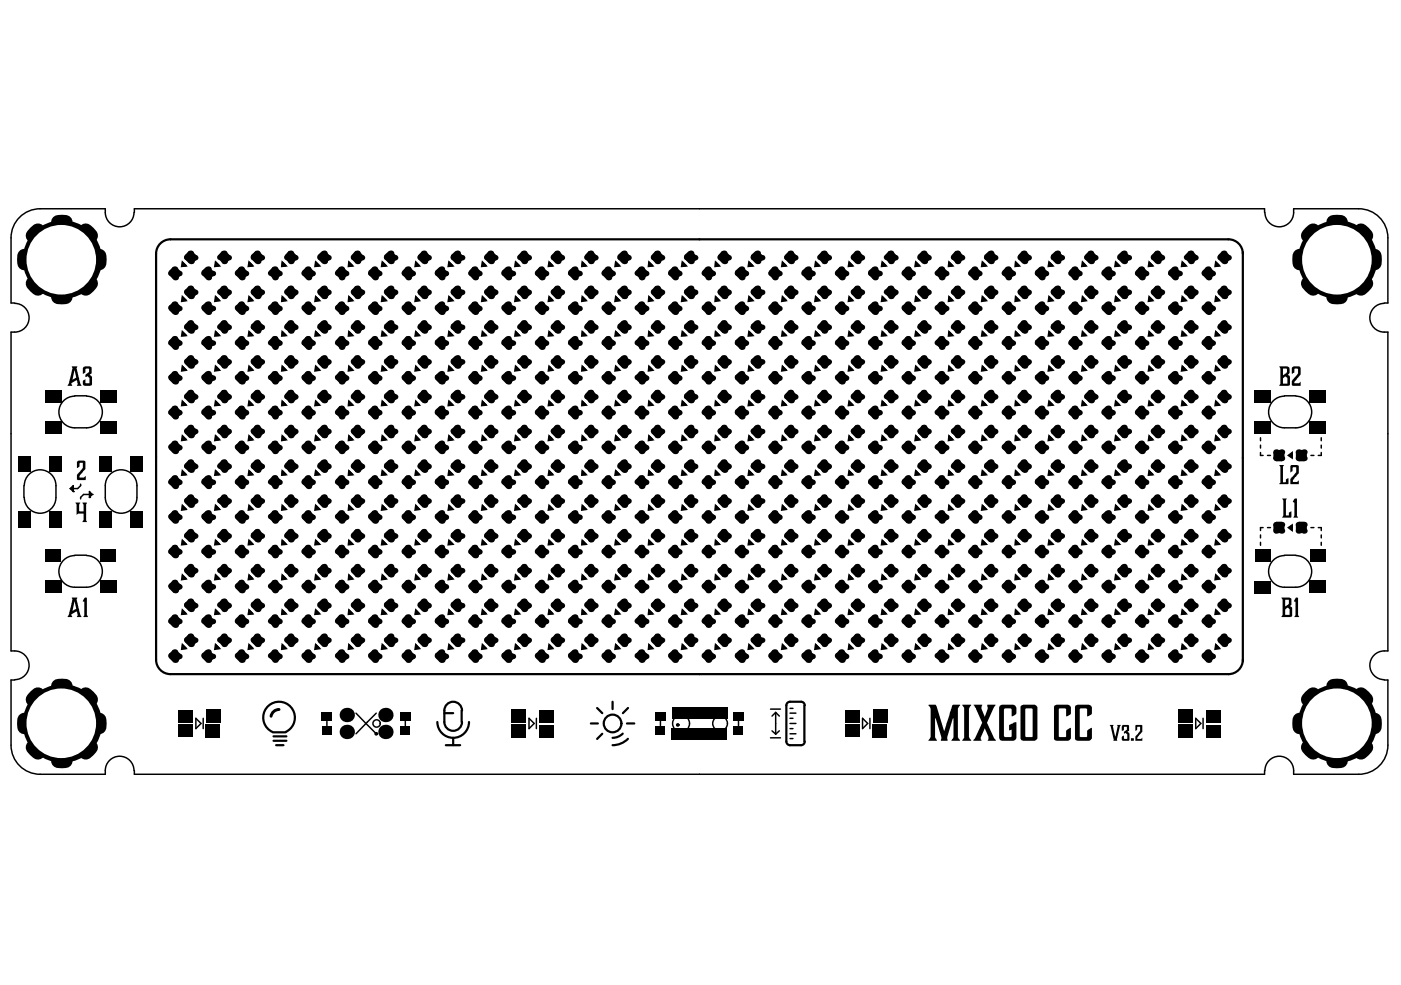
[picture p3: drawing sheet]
<svg xmlns="http://www.w3.org/2000/svg" width="289mm" height="203mm" viewBox="0 0 289 203" stroke-linecap="round" stroke-linejoin="round" font-family="sans-serif">
<path d="M27.6 43.8a3 3 0 0 1-3.4 3 3 3 0 0 1-2.5-3.7h-13.4a6 6 0 0 0-6 6v13.4h.7M27.7 43.8v-.7h233.1v.7M260.9 43.8a3 3 0 0 0 3.3 3 3 3 0 0 0 2.6-3.7h13.4a6 6 0 0 1 6 6v13.4h-.7M3 62.6a3 3 0 0 1 3 3.4 3 3 0 0 1-3.7 2.5v65.8a3 3 0 0 1 3.7 2.5 3 3 0 0 1-3 3.4M285.5 62.6a3 3 0 0 0-3 3.4 3 3 0 0 0 3.7 2.5v65.8a3 3 0 0 0-3.7 2.5 3 3 0 0 0 3 3.4M3 140.3h-.7v13.4a6 6 0 0 0 6 6h13.4a3 3 0 0 1 2.5-3.7 3 3 0 0 1 3.4 3M27.7 159v.7h233.1v-.7M285.5 140.3h.7v13.4a6 6 0 0 1-6 6h-13.4a3 3 0 0 0-2.6-3.7 3 3 0 0 0-3.3 3" fill="none" stroke="#000" stroke-width=".3"/>
<g fill="#fff">
<circle cx="40.3" cy="150.8" r=".38"/>
<circle cx="62.1" cy="100.9" r=".38"/>
<circle cx="61.4" cy="98.3" r=".36"/>
<circle cx="127.7" cy="154" r=".36"/>
<circle cx="134.6" cy="155.2" r=".38"/>
<circle cx="33.9" cy="102.3" r=".38"/>
<circle cx="123.2" cy="147" r=".36"/>
<circle cx="126.3" cy="147" r=".36"/>
<circle cx="233.7" cy="94.1" r=".38"/>
<circle cx="221.8" cy="88.6" r=".38"/>
<circle cx="219.9" cy="97.4" r=".38"/>
<circle cx="224" cy="86.6" r=".38"/>
<circle cx="242.9" cy="102.6" r=".38"/>
<circle cx="241.3" cy="102.6" r=".36"/>
<circle cx="239.8" cy="98" r=".38"/>
<circle cx="237" cy="105" r=".36"/>
<circle cx="239.8" cy="101.4" r=".38"/>
<circle cx="237" cy="101.4" r=".36"/>
<circle cx="230" cy="102.2" r=".38"/>
<circle cx="222.8" cy="102" r=".36"/>
<circle cx="263.7" cy="125.3" r=".38"/>
<circle cx="262.9" cy="122.9" r=".36"/>
<circle cx="275.7" cy="137.3" r=".36"/>
<circle cx="274.2" cy="135.8" r=".38"/>
<circle cx="272.7" cy="134.3" r=".38"/>
<circle cx="271.2" cy="132.8" r=".36"/>
<circle cx="269.7" cy="131.3" r=".36"/>
<circle cx="268.2" cy="129.8" r=".38"/>
<circle cx="266.7" cy="128.3" r=".38"/>
<circle cx="265.2" cy="126.8" r=".36"/>
<circle cx="265.2" cy="124.1" r=".36"/>
<circle cx="256.2" cy="117.8" r=".36"/>
<circle cx="260.7" cy="116.4" r=".36"/>
<circle cx="262.9" cy="118.4" r=".36"/>
<circle cx="265.2" cy="119.3" r=".36"/>
<circle cx="265.2" cy="111.3" r=".36"/>
<circle cx="259.3" cy="105" r=".38"/>
<circle cx="259.3" cy="102.6" r=".38"/>
<circle cx="259.3" cy="100.2" r=".38"/>
<circle cx="259.3" cy="97.8" r=".38"/>
<circle cx="262.2" cy="99" r=".36"/>
<circle cx="262.2" cy="103.8" r=".36"/>
<circle cx="262.2" cy="101.4" r=".38"/>
<circle cx="262.2" cy="106.5" r=".38"/>
<circle cx="263.7" cy="105" r=".38"/>
<circle cx="262.2" cy="96.3" r=".38"/>
<circle cx="263.8" cy="89.4" r=".36"/>
<circle cx="263.8" cy="84.7" r=".36"/>
<circle cx="275.7" cy="65.5" r=".38"/>
<circle cx="274.2" cy="67" r=".38"/>
<circle cx="272.7" cy="68.5" r=".38"/>
<circle cx="271.2" cy="70" r=".38"/>
<circle cx="269.7" cy="71.5" r=".36"/>
<circle cx="268.2" cy="73" r=".38"/>
<circle cx="266.7" cy="74.5" r=".38"/>
<circle cx="265.2" cy="76" r=".36"/>
<circle cx="265.2" cy="78.7" r=".36"/>
<circle cx="265.2" cy="81" r=".36"/>
<circle cx="265.2" cy="83.5" r=".36"/>
<circle cx="265.2" cy="85.8" r=".36"/>
<circle cx="265.2" cy="90.3" r=".36"/>
<circle cx="263.7" cy="97.8" r=".38"/>
<circle cx="263.7" cy="102.6" r=".38"/>
<circle cx="263.7" cy="100.2" r=".38"/>
<circle cx="256.1" cy="113.7" r=".36"/>
<circle cx="256.5" cy="102.9" r=".38"/>
<circle cx="251.8" cy="108" r=".38"/>
<circle cx="253.6" cy="108.3" r=".38"/>
<circle cx="254.8" cy="109.4" r=".38"/>
<circle cx="255.9" cy="110.7" r=".36"/>
<circle cx="256.8" cy="105.6" r=".38"/>
<circle cx="258.1" cy="106.8" r=".38"/>
<circle cx="259.3" cy="108" r=".38"/>
<circle cx="259.6" cy="113.4" r=".36"/>
<circle cx="262.8" cy="116.4" r=".38"/>
<circle cx="265.2" cy="117.3" r=".36"/>
<circle cx="261.3" cy="111" r=".38"/>
<circle cx="263.1" cy="112.5" r=".38"/>
<circle cx="265.2" cy="113.1" r=".36"/>
<circle cx="267.3" cy="119.3" r=".38"/>
<circle cx="267.3" cy="117.3" r=".38"/>
<circle cx="267.3" cy="113.1" r=".38"/>
<circle cx="267.3" cy="111.3" r=".38"/>
<circle cx="267.3" cy="79.9" r=".36"/>
<circle cx="278.7" cy="65.5" r=".38"/>
<circle cx="277.2" cy="67" r=".38"/>
<circle cx="275.7" cy="68.5" r=".38"/>
<circle cx="274.2" cy="70" r=".38"/>
<circle cx="272.7" cy="71.5" r=".38"/>
<circle cx="271.2" cy="73" r=".38"/>
<circle cx="269.7" cy="74.5" r=".36"/>
<circle cx="268.2" cy="76" r=".38"/>
<circle cx="267.3" cy="106.2" r=".38"/>
<circle cx="267.3" cy="77.5" r=".38"/>
<circle cx="267.3" cy="82.3" r=".38"/>
<circle cx="267.3" cy="84.7" r=".36"/>
<circle cx="267.3" cy="86.7" r=".38"/>
<circle cx="267.3" cy="89.4" r=".36"/>
<circle cx="267.3" cy="91.5" r=".38"/>
<circle cx="267.3" cy="101.4" r=".38"/>
<circle cx="267.3" cy="122.9" r=".36"/>
<circle cx="278.7" cy="137.3" r=".36"/>
<circle cx="277.2" cy="135.8" r=".38"/>
<circle cx="275.7" cy="134.3" r=".38"/>
<circle cx="274.2" cy="132.8" r=".36"/>
<circle cx="272.7" cy="131.3" r=".38"/>
<circle cx="271.2" cy="129.8" r=".38"/>
<circle cx="269.7" cy="128.3" r=".36"/>
<circle cx="268.2" cy="126.8" r=".38"/>
<circle cx="267.3" cy="125.3" r=".38"/>
<circle cx="235.1" cy="141.8" r=".36"/>
<circle cx="237.4" cy="49.7" r=".38"/>
<circle cx="15.3" cy="98.1" r=".46"/>
<circle cx="7" cy="104.7" r=".46"/>
<circle cx="28.2" cy="92.4" r=".36"/>
<circle cx="96.2" cy="96" r=".38"/>
<circle cx="84.7" cy="96" r=".36"/>
<circle cx="84.7" cy="103.2" r=".36"/>
<circle cx="117" cy="51" r=".38"/>
<circle cx="117.9" cy="52.4" r=".38"/>
<circle cx="121.8" cy="65.5" r=".38"/>
<circle cx="122.5" cy="69.7" r=".36"/>
<circle cx="124.6" cy="73" r=".38"/>
<circle cx="121.9" cy="137.4" r=".36"/>
<circle cx="192.6" cy="88.7" r=".38"/>
<circle cx="205.9" cy="95.9" r=".38"/>
<circle cx="175.4" cy="95.9" r=".38"/>
<circle cx="192.6" cy="103.1" r=".38"/>
<circle cx="164.7" cy="92.3" r=".38"/>
<circle cx="42.8" cy="65.5" r=".38"/>
<circle cx="49.7" cy="65.5" r=".38"/>
<circle cx="63.5" cy="65.5" r=".38"/>
<circle cx="70.3" cy="65.5" r=".36"/>
<circle cx="79" cy="77.9" r=".38"/>
<circle cx="85.9" cy="77.9" r=".38"/>
<circle cx="191.9" cy="92.3" r=".38"/>
<circle cx="119.5" cy="89" r=".38"/>
<circle cx="175.4" cy="103.1" r=".36"/>
<circle cx="94.4" cy="105.6" r=".36"/>
<circle cx="212" cy="105.6" r=".38"/>
<circle cx="171.8" cy="92.6" r=".38"/>
<circle cx="182.3" cy="92.3" r=".38"/>
<circle cx="56.6" cy="65.5" r=".36"/>
<circle cx="126.1" cy="119.3" r=".38"/>
<circle cx="165.1" cy="122.4" r=".38"/>
<circle cx="156.3" cy="129.8" r=".36"/>
<circle cx="162.5" cy="138" r=".38"/>
<circle cx="154.8" cy="126.4" r=".38"/>
<circle cx="151.6" cy="126.4" r=".36"/>
<circle cx="235.4" cy="122.9" r=".36"/>
<circle cx="242.2" cy="122.9" r=".36"/>
<circle cx="249.1" cy="122.9" r=".36"/>
<circle cx="152.4" cy="59.5" r=".38"/>
<circle cx="152.4" cy="72.8" r=".38"/>
<circle cx="151.3" cy="94.1" r=".36"/>
<circle cx="130.7" cy="96.2" r=".38"/>
<circle cx="145.7" cy="94.1" r=".38"/>
<circle cx="192.6" cy="95.9" r=".38"/>
<circle cx="136.8" cy="94.5" r=".34"/>
<circle cx="54.5" cy="108.9" r=".36"/>
<circle cx="96.2" cy="88.9" r=".38"/>
<circle cx="139" cy="94.5" r=".36"/>
<circle cx="52.8" cy="84.1" r=".38"/>
<circle cx="84.7" cy="88.9" r=".36"/>
<circle cx="138.9" cy="126.4" r=".38"/>
<circle cx="132.2" cy="123.1" r=".34"/>
<circle cx="128.8" cy="126.7" r=".38"/>
<circle cx="157.6" cy="119.9" r=".38"/>
<circle cx="130" cy="120.8" r=".38"/>
<circle cx="128.6" cy="122.5" r=".38"/>
<circle cx="199.4" cy="105.6" r=".38"/>
<circle cx="96.8" cy="108.3" r=".38"/>
<circle cx="175.2" cy="112" r=".36"/>
<circle cx="209.5" cy="108.6" r=".36"/>
<circle cx="95.6" cy="106.9" r=".38"/>
<circle cx="144" cy="108.4" r=".36"/>
<circle cx="142.8" cy="107.1" r=".38"/>
<circle cx="205.9" cy="103.1" r=".36"/>
<circle cx="210.8" cy="107.1" r=".38"/>
<circle cx="155" cy="92.3" r=".38"/>
<circle cx="199.1" cy="77.9" r=".38"/>
<circle cx="92.8" cy="77.9" r=".38"/>
<circle cx="207.7" cy="108.7" r=".36"/>
<circle cx="174.2" cy="110.7" r=".38"/>
<circle cx="174.4" cy="108.7" r=".36"/>
<circle cx="175.7" cy="113.7" r=".36"/>
<circle cx="190.3" cy="107.1" r=".38"/>
<circle cx="61.5" cy="105.1" r=".38"/>
<circle cx="65" cy="101.4" r=".38"/>
<circle cx="205.9" cy="88.6" r=".38"/>
<circle cx="59.6" cy="86.6" r=".38"/>
<circle cx="127" cy="72.2" r=".38"/>
<circle cx="139.7" cy="72.7" r=".38"/>
<circle cx="139.7" cy="59.5" r=".38"/>
<circle cx="130.7" cy="89" r=".38"/>
<circle cx="70.6" cy="87.7" r=".36"/>
<circle cx="68.9" cy="87.7" r=".38"/>
<circle cx="122.9" cy="76.6" r=".36"/>
<circle cx="175.4" cy="88.6" r=".38"/>
<circle cx="139.1" cy="102" r=".38"/>
<circle cx="72.1" cy="100.9" r=".38"/>
<circle cx="72.1" cy="105.3" r=".38"/>
<circle cx="72.1" cy="94.7" r=".36"/>
<circle cx="52.6" cy="101.2" r=".38"/>
<circle cx="26.3" cy="86.9" r=".38"/>
<circle cx="24.6" cy="94.4" r=".36"/>
<circle cx="24.6" cy="100.2" r=".38"/>
<circle cx="24.6" cy="104.4" r=".38"/>
<circle cx="147.8" cy="108.4" r=".36"/>
<circle cx="149.1" cy="107.1" r=".38"/>
<circle cx="149.1" cy="71.3" r=".38"/>
<circle cx="260.9" cy="94" r=".38"/>
<circle cx="260.9" cy="108.9" r=".36"/>
<circle cx="233.2" cy="91.5" r=".38"/>
<circle cx="245.9" cy="91.2" r=".36"/>
<circle cx="158.1" cy="103.4" r=".38"/>
<circle cx="219.2" cy="101.5" r=".38"/>
<circle cx="228.3" cy="101.2" r=".38"/>
<circle cx="228.3" cy="104.8" r=".38"/>
<circle cx="217.9" cy="100.4" r=".38"/>
<circle cx="257.9" cy="120.8" r=".38"/>
<circle cx="233.8" cy="109.6" r=".38"/>
<circle cx="230" cy="109.1" r=".38"/>
<circle cx="230.7" cy="106.6" r=".38"/>
<circle cx="244.5" cy="94.1" r=".38"/>
<circle cx="244.3" cy="112.6" r=".38"/>
<circle cx="239.5" cy="115.4" r=".38"/>
<circle cx="237" cy="119.3" r=".36"/>
<circle cx="233.7" cy="119.3" r=".38"/>
<circle cx="240.4" cy="119.3" r=".38"/>
<circle cx="235.7" cy="111.6" r=".38"/>
<circle cx="239.8" cy="112.6" r=".38"/>
<circle cx="124.6" cy="74.8" r=".38"/>
<circle cx="147.9" cy="69.6" r=".38"/>
<circle cx="124.1" cy="51" r=".38"/>
<circle cx="120" cy="113.5" r=".36"/>
<circle cx="184.7" cy="92.3" r=".36"/>
<circle cx="141.5" cy="106" r=".36"/>
<circle cx="140.3" cy="103.4" r=".38"/>
<circle cx="222.6" cy="140.3" r=".36"/>
<circle cx="153.7" cy="103.4" r=".38"/>
<circle cx="150.5" cy="106" r=".38"/>
<circle cx="157.6" cy="121.8" r=".38"/>
<circle cx="246.4" cy="94.2" r=".34"/>
<circle cx="40" cy="147.7" r=".38"/>
<circle cx="226.2" cy="115.1" r=".38"/>
<circle cx="79.5" cy="142.9" r=".38"/>
<circle cx="141.9" cy="154.5" r=".36"/>
<circle cx="138.2" cy="149.2" r=".46"/>
<circle cx="71.8" cy="143.1" r=".38"/>
<circle cx="61.5" cy="140.7" r=".38"/>
<circle cx="60.1" cy="142.1" r=".36"/>
<circle cx="58.2" cy="143.1" r=".38"/>
<circle cx="142.4" cy="149.2" r=".38"/>
<circle cx="143.6" cy="145.2" r=".38"/>
<circle cx="157.9" cy="144" r=".38"/>
<circle cx="234.9" cy="50.9" r=".38"/>
<circle cx="227.8" cy="50.9" r=".38"/>
<circle cx="227.8" cy="48.5" r=".38"/>
<circle cx="233.2" cy="84.5" r=".38"/>
<circle cx="244.2" cy="79.3" r=".38"/>
<circle cx="157.8" cy="92.3" r=".38"/>
<circle cx="240.7" cy="79.3" r=".38"/>
<circle cx="227.1" cy="141.5" r=".36"/>
<circle cx="225.6" cy="140.3" r=".38"/>
<circle cx="219.6" cy="141.5" r=".38"/>
<circle cx="217" cy="141.8" r=".36"/>
<circle cx="228.9" cy="141.8" r=".36"/>
<circle cx="170.7" cy="49.1" r=".38"/>
<circle cx="253.1" cy="115.6" r=".38"/>
<circle cx="253.1" cy="114.1" r=".38"/>
<circle cx="262.2" cy="88.2" r=".38"/>
<circle cx="230.4" cy="79" r=".38"/>
<circle cx="232.9" cy="79" r=".38"/>
<circle cx="233.7" cy="80.6" r=".38"/>
<circle cx="238" cy="84.5" r=".38"/>
<circle cx="260.1" cy="91.2" r=".36"/>
<circle cx="267.3" cy="99" r=".36"/>
<circle cx="267.3" cy="103.8" r=".36"/>
<circle cx="267.3" cy="96.6" r=".38"/>
<circle cx="119.5" cy="103.4" r=".38"/>
<circle cx="119.5" cy="96.2" r=".38"/>
<circle cx="69.9" cy="140.7" r=".38"/>
<circle cx="68.7" cy="142.3" r=".38"/>
<circle cx="62.7" cy="144.9" r=".38"/>
<circle cx="67.2" cy="143.7" r=".38"/>
<circle cx="64.2" cy="143.6" r=".38"/>
<circle cx="65.7" cy="144.9" r=".36"/>
<circle cx="203.9" cy="141.8" r=".36"/>
<circle cx="201" cy="141.8" r=".36"/>
<circle cx="198" cy="141.8" r=".36"/>
<circle cx="195" cy="141.8" r=".36"/>
<circle cx="192" cy="141.8" r=".36"/>
<circle cx="189" cy="141.8" r=".34"/>
<circle cx="183.1" cy="141.8" r=".36"/>
<circle cx="180" cy="141.8" r=".34"/>
<circle cx="177.1" cy="141.8" r=".36"/>
<circle cx="174.1" cy="141.8" r=".36"/>
<circle cx="171.1" cy="141.8" r=".36"/>
<circle cx="168.1" cy="141.8" r=".36"/>
<circle cx="142.7" cy="141.8" r=".36"/>
<circle cx="139.7" cy="141.8" r=".36"/>
<circle cx="136.7" cy="141.8" r=".34"/>
<circle cx="133.7" cy="141.8" r=".36"/>
<circle cx="130.8" cy="141.8" r=".36"/>
<circle cx="127.7" cy="141.8" r=".34"/>
<circle cx="124.8" cy="141.8" r=".36"/>
<circle cx="121.8" cy="141.8" r=".36"/>
<circle cx="118.8" cy="141.8" r=".36"/>
<circle cx="115.8" cy="141.8" r=".36"/>
<circle cx="112.8" cy="141.8" r=".36"/>
<circle cx="109.8" cy="141.8" r=".36"/>
<circle cx="106.8" cy="141.8" r=".36"/>
<circle cx="103.8" cy="141.8" r=".34"/>
<circle cx="100.8" cy="141.8" r=".36"/>
<circle cx="97.9" cy="141.8" r=".36"/>
<circle cx="94.8" cy="141.8" r=".36"/>
<circle cx="91.9" cy="141.8" r=".36"/>
<circle cx="88.9" cy="141.8" r=".36"/>
<circle cx="85.9" cy="141.8" r=".36"/>
<circle cx="82.9" cy="141.8" r=".36"/>
<circle cx="53" cy="141.8" r=".36"/>
<circle cx="47" cy="141.8" r=".34"/>
<circle cx="44.1" cy="141.8" r=".36"/>
<circle cx="41.1" cy="141.8" r=".36"/>
<circle cx="38.1" cy="141.8" r=".36"/>
<circle cx="35.1" cy="141.8" r=".36"/>
<circle cx="168.1" cy="147.7" r=".38"/>
<circle cx="134.2" cy="94.5" r=".36"/>
<circle cx="137.3" cy="97.7" r=".36"/>
<circle cx="222.2" cy="95.1" r=".36"/>
<circle cx="198.2" cy="107.4" r=".38"/>
<circle cx="216.2" cy="108.9" r=".36"/>
<circle cx="219.8" cy="108.9" r=".36"/>
<circle cx="230.3" cy="94.4" r=".36"/>
<circle cx="237.9" cy="91.5" r=".38"/>
<circle cx="247" cy="79.3" r=".38"/>
<circle cx="251" cy="79.3" r=".36"/>
<circle cx="256.2" cy="85.8" r=".38"/>
<circle cx="245.8" cy="86.1" r=".38"/>
<circle cx="237.7" cy="98.1" r=".38"/>
<circle cx="239.9" cy="108.4" r=".36"/>
<circle cx="234" cy="101.7" r=".38"/>
<circle cx="233.7" cy="115.4" r=".38"/>
<circle cx="233.1" cy="121.6" r=".38"/>
<circle cx="241" cy="117.4" r=".38"/>
<circle cx="237.1" cy="122.2" r=".38"/>
<circle cx="259.3" cy="125.3" r=".38"/>
<circle cx="259.3" cy="128.3" r=".38"/>
<circle cx="259.3" cy="131.3" r=".38"/>
<circle cx="259.3" cy="134.3" r=".38"/>
<circle cx="259.3" cy="137.3" r=".36"/>
<circle cx="259.3" cy="140.3" r=".38"/>
<circle cx="259.3" cy="143.2" r=".38"/>
<circle cx="260.7" cy="135.8" r=".36"/>
<circle cx="257.8" cy="135.8" r=".38"/>
<circle cx="263.7" cy="138.8" r=".38"/>
<circle cx="257.8" cy="138.8" r=".38"/>
<circle cx="260.7" cy="138.8" r=".36"/>
<circle cx="260.7" cy="64" r=".36"/>
<circle cx="254.8" cy="64" r=".38"/>
<circle cx="257.8" cy="64" r=".38"/>
<circle cx="263.7" cy="64" r=".38"/>
<circle cx="257.8" cy="67" r=".38"/>
<circle cx="260.7" cy="67" r=".36"/>
<circle cx="259.3" cy="59.5" r=".38"/>
<circle cx="259.3" cy="62.5" r=".38"/>
<circle cx="259.3" cy="65.5" r=".38"/>
<circle cx="259.3" cy="68.5" r=".38"/>
<circle cx="259.3" cy="71.5" r=".38"/>
<circle cx="259.3" cy="74.5" r=".38"/>
<circle cx="145.7" cy="49.1" r=".38"/>
<circle cx="148.7" cy="49.1" r=".38"/>
<circle cx="151.6" cy="49.1" r=".36"/>
<circle cx="154.7" cy="49.1" r=".38"/>
<circle cx="142.7" cy="49.1" r=".38"/>
<circle cx="139.7" cy="49.1" r=".38"/>
<circle cx="136.7" cy="49.1" r=".36"/>
<circle cx="138.2" cy="47.5" r=".38"/>
<circle cx="141.2" cy="47.5" r=".38"/>
<circle cx="144.2" cy="47.5" r=".38"/>
<circle cx="147.1" cy="47.5" r=".38"/>
<circle cx="150.2" cy="47.5" r=".38"/>
<circle cx="153.1" cy="47.5" r=".38"/>
<circle cx="189" cy="87" r=".36"/>
<circle cx="186" cy="87" r=".38"/>
<circle cx="192.3" cy="79.9" r=".36"/>
<circle cx="188.8" cy="79.9" r=".36"/>
<circle cx="195.6" cy="79.9" r=".36"/>
<circle cx="199.2" cy="79.9" r=".36"/>
<circle cx="202.8" cy="79.9" r=".36"/>
<circle cx="206.1" cy="79.9" r=".36"/>
<circle cx="209.3" cy="79.9" r=".36"/>
<circle cx="185.4" cy="79.9" r=".36"/>
<circle cx="182.2" cy="79.9" r=".36"/>
<circle cx="178.6" cy="79.9" r=".36"/>
<circle cx="175" cy="79.9" r=".34"/>
<circle cx="168.4" cy="79.9" r=".36"/>
<circle cx="158.5" cy="73" r=".38"/>
<circle cx="154.7" cy="58" r=".38"/>
<circle cx="165.1" cy="72.4" r=".38"/>
<circle cx="172" cy="72.4" r=".38"/>
<circle cx="174.9" cy="72.4" r=".36"/>
<circle cx="178.9" cy="72.4" r=".38"/>
<circle cx="137.6" cy="72.4" r=".38"/>
<circle cx="133.7" cy="72.4" r=".38"/>
<circle cx="164.8" cy="108.3" r=".38"/>
<circle cx="165.1" cy="119.5" r=".38"/>
<circle cx="147.4" cy="123.3" r=".38"/>
<circle cx="144.5" cy="123.3" r=".38"/>
<circle cx="144.5" cy="126.4" r=".38"/>
<circle cx="147.4" cy="126.4" r=".38"/>
<circle cx="147.6" cy="130.3" r=".38"/>
<circle cx="144.5" cy="130.4" r=".38"/>
<circle cx="137.3" cy="108.3" r=".36"/>
<circle cx="130" cy="101.4" r=".38"/>
<circle cx="65" cy="154.5" r=".38"/>
<circle cx="67.2" cy="154.5" r=".38"/>
<circle cx="62.7" cy="154.5" r=".38"/>
<circle cx="60.5" cy="154.5" r=".38"/>
<circle cx="69.5" cy="154.5" r=".38"/>
<circle cx="230.1" cy="154.5" r=".38"/>
<circle cx="232.3" cy="154.5" r=".38"/>
<circle cx="234.6" cy="154.5" r=".38"/>
<circle cx="260.7" cy="150.8" r=".36"/>
<circle cx="257.8" cy="150.8" r=".38"/>
<circle cx="259.3" cy="152.2" r=".38"/>
<circle cx="259.3" cy="149.2" r=".38"/>
<circle cx="259.3" cy="50.6" r=".38"/>
<circle cx="257.8" cy="52.1" r=".36"/>
<circle cx="260.7" cy="52.1" r=".34"/>
<circle cx="259.3" cy="53.5" r=".38"/>
<circle cx="168.1" cy="46.1" r=".38"/>
<circle cx="172.6" cy="46.1" r=".38"/>
<circle cx="177" cy="46.1" r=".38"/>
<circle cx="181.5" cy="46.1" r=".38"/>
<circle cx="186" cy="46.1" r=".38"/>
<circle cx="190.5" cy="46.1" r=".38"/>
<circle cx="195" cy="46.1" r=".38"/>
<circle cx="199.4" cy="46.1" r=".38"/>
<circle cx="203.9" cy="46.1" r=".38"/>
<circle cx="208.4" cy="46.1" r=".36"/>
<circle cx="212.9" cy="46.1" r=".36"/>
<circle cx="217.4" cy="46.1" r=".36"/>
<circle cx="221.9" cy="46.1" r=".38"/>
<circle cx="226.4" cy="46.1" r=".38"/>
<circle cx="230.9" cy="46.1" r=".38"/>
<circle cx="235.4" cy="46.1" r=".38"/>
<circle cx="239.8" cy="46.1" r=".38"/>
<circle cx="244.3" cy="46.1" r=".38"/>
<circle cx="248.8" cy="46.1" r=".38"/>
<circle cx="242.2" cy="141.8" r=".36"/>
<circle cx="249.1" cy="141.8" r=".36"/>
<circle cx="251.8" cy="141.8" r=".36"/>
<circle cx="118.7" cy="154.3" r=".38"/>
<circle cx="121.8" cy="154.3" r=".38"/>
<circle cx="115.8" cy="154.3" r=".38"/>
<circle cx="189" cy="147.7" r=".36"/>
<circle cx="24.6" cy="141.8" r=".36"/>
<circle cx="23.1" cy="143.2" r=".36"/>
<circle cx="26.1" cy="143.2" r=".38"/>
<circle cx="163.6" cy="46.1" r=".38"/>
<circle cx="127.7" cy="46.1" r=".36"/>
<circle cx="123.2" cy="46.1" r=".38"/>
<circle cx="226.5" cy="79" r=".38"/>
<circle cx="186" cy="147.7" r=".38"/>
<circle cx="163.6" cy="144" r=".38"/>
<circle cx="165.8" cy="146.1" r=".36"/>
<circle cx="124.7" cy="145.5" r=".38"/>
<circle cx="141.5" cy="93.3" r=".36"/>
<circle cx="226.7" cy="86.1" r=".38"/>
<circle cx="226.7" cy="87.8" r=".38"/>
</g>
<g fill="#000">
<path d="M37.7 53.9l.9 .9-.3 .2h-.8v-.8zM37.5 53.7l1.2 1.3-1.4 .1zM44.6 53.9l.8 .9-.2 .2h-.9v-.8zM44.3 53.7l1.3 1.3-1.5 .1zM51.5 53.9l.8 .9-.2 .2h-.9v-.8zM51.2 53.7l1.3 1.3-1.5 .1zM58.3 53.9l.8 .9-.2 .2h-.8v-.8zM58.1 53.7l1.3 1.3-1.5 .1zM65.2 53.9l.9 .9-.3 .2h-.8v-.8zM65 53.7l1.3 1.3-1.5 .1zM72 53.9l.9 .9-.2 .2h-.9v-.8zM71.8 53.7l1.3 1.3-1.4 .1z"/>
<path d="M79 53.9l.8 .9-.2 .2h-.9v-.8zM78.7 53.7l1.3 1.3-1.5 .1zM85.8 53.9l.8 .9-.1 .2h-.9v-.8zM85.6 53.7l1.3 1.3-1.5 .1zM92.7 53.9l.8 .9-.2 .2h-.8v-.8zM92.5 53.7l1.3 1.3-1.6 .1zM99.5 53.9l.9 .9-.2 .2h-.8v-.8zM99.4 53.7l1.2 1.3-1.4 .1zM106.4 53.9l.9 .9-.3 .2h-.8v-.8zM106.2 53.7l1.3 1.3-1.5 .1zM113.3 53.9l.9 .9-.2 .2h-.9v-.8zM113.1 53.7l1.2 1.3-1.4 .1z"/>
<path d="M120.2 53.9l.8 .9-.2 .2h-.8v-.8zM120 53.7l1.2 1.3-1.4 .1zM127.1 53.9l.8 .9-.2 .2h-.8v-.8zM126.9 53.7l1.3 1.3-1.6 .1zM133.9 53.9l.9 .9-.2 .2h-.9v-.8zM133.7 53.7l1.3 1.3-1.5 .1zM140.8 53.9l.9 .9-.3 .2h-.8v-.8zM140.6 53.7l1.3 1.3-1.5 .1zM147.7 53.9l.8 .9-.2 .2h-.9v-.8zM147.4 53.7l1.3 1.3-1.4 .1zM154.6 53.9l.8 .9-.2 .2h-.9v-.8zM154.3 53.7l1.3 1.3-1.5 .1z"/>
<path d="M161.4 53.9l.9 .9-.2 .2h-.8v-.8zM161.3 53.7l1.2 1.3-1.5 .1zM168.3 53.9l.9 .9-.3 .2h-.8v-.8zM168.1 53.7l1.3 1.3-1.5 .1zM175.1 53.9l1 .9-.3 .2h-.8v-.8zM175 53.7l1.2 1.3-1.4 .1zM182.1 53.9l.8 .9-.2 .2h-.9v-.8zM181.8 53.7l1.3 1.3-1.5 .1zM189 53.9l.8 .9-.2 .2h-.9v-.8zM188.7 53.7l1.3 1.3-1.5 .1zM195.8 53.9l.8 .9-.2 .2h-.8v-.8zM195.6 53.7l1.3 1.3-1.5 .1z"/>
<path d="M202.7 53.9l.8 .9-.2 .2h-.8v-.8zM202.5 53.7l1.3 1.3-1.5 .1zM209.5 53.9l.9 .9-.2 .2h-.9v-.8zM209.3 53.7l1.3 1.3-1.4 .1zM216.4 53.9l.9 .9-.2 .2h-.9v-.8zM216.2 53.7l1.3 1.3-1.5 .1zM223.3 53.9l.8 .9-.1 .2h-.9v-.8zM223.1 53.7l1.2 1.3-1.4 .1zM230.2 53.9l.8 .9-.2 .2h-.8v-.8zM230 53.7l1.3 1.3-1.6 .1zM237 53.9l.9 .9-.2 .2h-.8v-.8zM236.9 53.7l1.2 1.3-1.5 .1z"/>
<path d="M243.9 53.9l.9 .9-.3 .2h-.8v-.8zM243.7 53.7l1.3 1.3-1.5 .1zM250.8 53.9l.9 .9-.3 .2h-.8v-.8zM250.6 53.7l1.2 1.3-1.4 .1zM17.3 75.6h1.2l.4 .2v1.2l-.4 .2 .5 .6v1.6l-.2 .1-1.3 .1-.4-.3v-.7l.4-.4 .2 .9h.7v-1.2l-.3-.3-.5 .2v-.5l.8-.5v-.7h-.8v.8l-.5 .2v-1.1zM37.7 75.4l.9 .9-.3 .2h-.8v-.9zM37.7 61.1l.9 .8-.3 .2h-.8v-.8zM37.7 68.3l.9 .8-.3 .2h-.8v-.9zM37.5 75.2l1.2 1.3-1.4 .2zM37.5 68.1l1.2 1.2-1.4 .2zM37.5 60.8l1.2 1.3-1.4 .3zM44.6 75.4l.8 .9-.2 .2h-.9v-.9z"/>
<path d="M44.6 61.1l.8 .8-.2 .2h-.9v-.8zM44.3 68.4l.3-.1 .8 .8-.2 .2h-.9zM44.3 75.2l1.3 1.3-1.5 .2zM44.3 68.1l1.3 1.2-1.5 .2zM44.3 60.8l1.3 1.3-1.5 .3zM51.5 75.4l.8 .9-.2 .2h-.9v-.9zM51.5 61.1l.8 .8-.2 .2h-.9v-.8zM51.2 68.4l.3-.1 .8 .8-.2 .2h-.9zM51.2 75.2l1.3 1.3-1.5 .2zM51.2 68.1l1.3 1.2-1.5 .2zM51.2 60.8l1.3 1.3-1.5 .3zM58.3 75.4l.8 .9-.2 .2h-.8v-.9z"/>
<path d="M58.3 61.1l.8 .8-.2 .2h-.8v-.8zM58.1 68.4l.2-.1 .8 .8-.2 .2h-.8zM58.1 75.2l1.3 1.3-1.5 .2zM58.1 68.1l1.3 1.2-1.5 .2zM58.1 60.8l1.3 1.3-1.5 .3zM65.2 75.4l.9 .9-.3 .2h-.8v-.9zM65.2 61.1l.9 .8-.3 .2h-.8v-.8zM65 68.4l.2-.1 .9 .8-.3 .2h-.8zM65 75.2l1.3 1.3-1.5 .2zM65 68.1l1.3 1.2-1.5 .2zM65 60.8l1.3 1.3-1.5 .3zM72 75.4l.9 .9-.2 .2h-.9v-.9z"/>
<path d="M72 61.1l.9 .8-.2 .2h-.9v-.8zM71.8 68.4l.2-.1 .9 .8-.2 .2h-.9zM71.8 75.2l1.3 1.3-1.4 .2zM71.8 68.1l1.3 1.2-1.4 .2zM71.8 60.8l1.3 1.3-1.4 .3zM79 75.4l.8 .9-.2 .2h-.9v-.9zM79 61.1l.8 .8-.2 .2h-.9v-.8zM78.7 68.4l.3-.1 .8 .8-.2 .2h-.9zM78.7 75.2l1.3 1.3-1.5 .2zM78.7 68.1l1.3 1.2-1.5 .2zM78.7 60.8l1.3 1.3-1.5 .3zM85.8 75.4l.8 .9-.1 .2h-.9v-.9z"/>
<path d="M85.8 61.1l.8 .8-.1 .2h-.9v-.8zM85.8 68.3l.8 .8-.1 .2h-.9v-.9zM85.6 75.2l1.3 1.3-1.5 .2zM85.6 68.1l1.3 1.2-1.5 .2zM85.6 60.8l1.3 1.3-1.5 .3zM92.7 75.4l.8 .9-.2 .2h-.8v-.9zM92.7 61.1l.8 .8-.2 .2h-.8v-.8zM92.5 68.4l.2-.1 .8 .8-.2 .2h-.8zM92.5 75.2l1.3 1.3-1.6 .2zM92.5 68.1l1.3 1.2-1.6 .2zM92.5 60.8l1.3 1.3-1.6 .3zM99.5 75.4l.9 .9-.2 .2h-.8v-.9z"/>
<path d="M99.5 61.1l.9 .8-.2 .2h-.8v-.8zM99.5 68.3l.9 .8-.2 .2h-.8v-.9zM99.4 75.2l1.2 1.3-1.4 .2zM99.4 68.1l1.2 1.2-1.4 .2zM99.4 60.8l1.2 1.3-1.4 .3zM106.4 75.4l.9 .9-.3 .2h-.8v-.9zM106.4 61.1l.9 .8-.3 .2h-.8v-.8zM106.2 68.4l.2-.1 .9 .8-.3 .2h-.8zM106.2 75.2l1.3 1.3-1.5 .2zM106.2 68.1l1.3 1.2-1.5 .2zM106.2 60.8l1.3 1.3-1.5 .3zM113.3 75.4l.9 .9-.2 .2h-.9v-.9z"/>
<path d="M113.3 61.1l.9 .8-.2 .2h-.9v-.8zM113.1 68.4l.2-.1 .9 .8-.2 .2h-.9zM113.1 75.2l1.2 1.3-1.4 .2zM113.1 68.1l1.2 1.2-1.4 .2zM113.1 60.8l1.2 1.3-1.4 .3zM120.2 75.4l.8 .9-.2 .2h-.8v-.9zM120.2 61.1l.8 .8-.2 .2h-.8v-.8zM120 68.4l.2-.1 .8 .8-.2 .2h-.8zM120 75.2l1.2 1.3-1.4 .2zM120 68.1l1.2 1.2-1.4 .2zM120 60.8l1.2 1.3-1.4 .3zM127.1 75.4l.8 .9-.2 .2h-.8v-.9z"/>
<path d="M127.1 61.1l.8 .8-.2 .2h-.8v-.8zM126.9 68.4l.2-.1 .8 .8-.2 .2h-.8zM126.9 75.2l1.3 1.3-1.6 .2zM126.9 68.1l1.3 1.2-1.6 .2zM126.9 60.8l1.3 1.3-1.6 .3zM133.9 75.4l.9 .9-.2 .2h-.9v-.9zM133.9 61.1l.9 .8-.2 .2h-.9v-.8zM133.7 68.4l.2-.1 .9 .8-.2 .2h-.9zM133.7 75.2l1.3 1.3-1.5 .2zM133.7 68.1l1.3 1.2-1.5 .2zM133.7 60.8l1.3 1.3-1.5 .3zM140.8 75.4l.9 .9-.3 .2h-.8v-.9z"/>
<path d="M140.8 61.1l.9 .8-.3 .2h-.8v-.8zM140.6 68.4l.2-.1 .9 .8-.3 .2h-.8zM140.6 75.2l1.3 1.3-1.5 .2zM140.6 68.1l1.3 1.2-1.5 .2zM140.6 60.8l1.3 1.3-1.5 .3zM147.7 75.4l.8 .9-.2 .2h-.9v-.9zM147.7 61.1l.8 .8-.2 .2h-.9v-.8zM147.4 68.4l.3-.1 .8 .8-.2 .2h-.9zM147.4 75.2l1.3 1.3-1.4 .2zM147.4 68.1l1.3 1.2-1.4 .2zM147.4 60.8l1.3 1.3-1.4 .3zM154.6 75.4l.8 .9-.2 .2h-.9v-.9z"/>
<path d="M154.6 61.1l.8 .8-.2 .2h-.9v-.8zM154.3 68.4l.3-.1 .8 .8-.2 .2h-.9zM154.3 75.2l1.3 1.3-1.5 .2zM154.3 68.1l1.3 1.2-1.5 .2zM154.3 60.8l1.3 1.3-1.5 .3zM161.4 75.4l.9 .9-.2 .2h-.8v-.9zM161.4 61.1l.9 .8-.2 .2h-.8v-.8zM161.4 68.3l.9 .8-.2 .2h-.8v-.9zM161.3 75.2l1.2 1.3-1.5 .2zM161.3 68.1l1.2 1.2-1.5 .2zM161.3 60.8l1.2 1.3-1.5 .3zM168.3 75.4l.9 .9-.3 .2h-.8v-.9z"/>
<path d="M168.3 61.1l.9 .8-.3 .2h-.8v-.8zM168.1 68.4l.2-.1 .9 .8-.3 .2h-.8zM168.1 75.2l1.3 1.3-1.5 .2zM168.1 68.1l1.3 1.2-1.5 .2zM168.1 60.8l1.3 1.3-1.5 .3zM175.1 75.4l1 .9-.3 .2h-.8v-.9zM175.1 61.1l1 .8-.3 .2h-.8v-.8zM175.1 68.3l1 .8-.3 .2h-.8v-.9zM175 75.2l1.2 1.3-1.4 .2zM175 68.1l1.2 1.2-1.4 .2zM175 60.8l1.2 1.3-1.4 .3zM182.1 75.4l.8 .9-.2 .2h-.9v-.9z"/>
<path d="M182.1 61.1l.8 .8-.2 .2h-.9v-.8zM181.8 68.4l.3-.1 .8 .8-.2 .2h-.9zM181.8 75.2l1.3 1.3-1.5 .2zM181.8 68.1l1.3 1.2-1.5 .2zM181.8 60.8l1.3 1.3-1.5 .3zM189 75.4l.8 .9-.2 .2h-.9v-.9zM189 61.1l.8 .8-.2 .2h-.9v-.8zM188.7 68.4l.3-.1 .8 .8-.2 .2h-.9zM188.7 75.2l1.3 1.3-1.5 .2zM188.7 68.1l1.3 1.2-1.5 .2zM188.7 60.8l1.3 1.3-1.5 .3zM195.8 75.4l.8 .9-.2 .2h-.8v-.9z"/>
<path d="M195.8 61.1l.8 .8-.2 .2h-.8v-.8zM195.6 68.4l.2-.1 .8 .8-.2 .2h-.8zM195.6 75.2l1.3 1.3-1.5 .2zM195.6 68.1l1.3 1.2-1.5 .2zM195.6 60.8l1.3 1.3-1.5 .3zM202.7 75.4l.8 .9-.2 .2h-.8v-.9zM202.7 61.1l.8 .8-.2 .2h-.8v-.8zM202.5 68.4l.2-.1 .8 .8-.2 .2h-.8zM202.5 75.2l1.3 1.3-1.5 .2zM202.5 68.1l1.3 1.2-1.5 .2zM202.5 60.8l1.3 1.3-1.5 .3zM209.5 75.4l.9 .9-.2 .2h-.9v-.9z"/>
<path d="M209.5 61.1l.9 .8-.2 .2h-.9v-.8zM209.3 68.4l.2-.1 .9 .8-.2 .2h-.9zM209.3 75.2l1.3 1.3-1.4 .2zM209.3 68.1l1.3 1.2-1.4 .2zM209.3 60.8l1.3 1.3-1.4 .3zM216.4 75.4l.9 .9-.2 .2h-.9v-.9zM216.4 61.1l.9 .8-.2 .2h-.9v-.8zM216.2 68.4l.2-.1 .9 .8-.2 .2h-.9zM216.2 75.2l1.3 1.3-1.5 .2zM216.2 68.1l1.3 1.2-1.5 .2zM216.2 60.8l1.3 1.3-1.5 .3zM223.3 75.4l.8 .9-.1 .2h-.9v-.9z"/>
<path d="M223.3 61.1l.8 .8-.1 .2h-.9v-.8zM223.3 68.3l.8 .8-.1 .2h-.9v-.9zM223.1 75.2l1.2 1.3-1.4 .2zM223.1 68.1l1.2 1.2-1.4 .2zM223.1 60.8l1.2 1.3-1.4 .3zM230.2 75.4l.8 .9-.2 .2h-.8v-.9zM230.2 61.1l.8 .8-.2 .2h-.8v-.8zM230 68.4l.2-.1 .8 .8-.2 .2h-.8zM230 75.2l1.3 1.3-1.6 .2zM230 68.1l1.3 1.2-1.6 .2zM230 60.8l1.3 1.3-1.6 .3zM237 75.4l.9 .9-.2 .2h-.8v-.9z"/>
<path d="M237 61.1l.9 .8-.2 .2h-.8v-.8zM237 68.3l.9 .8-.2 .2h-.8v-.9zM236.9 75.2l1.2 1.3-1.5 .2zM236.9 68.1l1.2 1.2-1.5 .2zM236.9 60.8l1.2 1.3-1.5 .3zM243.9 75.4l.9 .9-.3 .2h-.8v-.9zM243.9 61.1l.9 .8-.3 .2h-.8v-.8zM243.7 68.4l.2-.1 .9 .8-.3 .2h-.8zM243.7 75.2l1.3 1.3-1.5 .2zM243.7 68.1l1.3 1.2-1.5 .2zM243.7 60.8l1.3 1.3-1.5 .3zM250.8 75.4l.9 .9-.3 .2h-.8v-.9z"/>
<path d="M250.8 61.1l.9 .8-.3 .2h-.8v-.8zM250.6 68.4l.2-.1 .9 .8-.3 .2h-.8zM250.6 75.2l1.2 1.3-1.4 .2zM250.6 68.1l1.2 1.2-1.4 .2zM250.6 60.8l1.2 1.3-1.4 .3zM266.5 75.7l.3-.1h1.1l.3 .3v1.3l-.9 1.2a.53 .53 0 0 0-.3 .7h.9l.3-.3v.8h-1.6l-.2-.2 .1-.9 1.2-1.4v-1l-.2-.1h-.5l-.1 .9-.5 .2zM16 95.1l1.3-.1 .3 .2v1.6l-.7 .8a.72 .72 0 0 0-.4 .9h.8l.3-.3 .1 .8h-1.8v-1.2l1.2-1.2v-1.1h-.6l-.1 .7-.5 .3v-1.3zM37.7 97l.9 .8-.3 .3h-.8v-1zM37.7 89.8l.9 .8-.3 .2h-.8v-.8zM37.7 82.6l.9 .9-.3 .2h-.8v-.9zM37.5 96.8l1.2 1.3-1.4 .1zM37.5 89.5l1.2 1.3-1.4 .3z"/>
<path d="M37.5 82.4l1.2 1.3-1.4 .2zM44.3 97.1l.3-.1 .8 .8-.2 .3h-.9zM44.6 89.8l.8 .8-.2 .2h-.9v-.8zM44.3 82.8l.3-.2 .8 .9-.2 .2h-.9zM44.3 96.8l1.3 1.3-1.5 .1zM44.3 89.5l1.3 1.3-1.5 .3zM44.3 82.4l1.3 1.3-1.5 .2zM51.2 97.1l.3-.1 .8 .8-.2 .3h-.9zM51.5 89.8l.8 .8-.2 .2h-.9v-.8zM51.2 82.8l.3-.2 .8 .9-.2 .2h-.9zM51.2 96.8l1.3 1.3-1.5 .1zM51.2 89.5l1.3 1.3-1.5 .3z"/>
<path d="M51.2 82.4l1.3 1.3-1.5 .2zM58.1 97.1l.2-.1 .8 .8-.2 .3h-.8zM58.3 89.8l.8 .8-.2 .2h-.8v-.8zM58.1 82.8l.2-.2 .8 .9-.2 .2h-.8zM58.1 96.8l1.3 1.3-1.5 .1zM58.1 89.5l1.3 1.3-1.5 .3zM58.1 82.4l1.3 1.3-1.5 .2zM65 97.1l.2-.1 .9 .8-.3 .3h-.8zM65.2 89.8l.9 .8-.3 .2h-.8v-.8zM65 82.8l.2-.2 .9 .9-.3 .2h-.8zM65 96.8l1.3 1.3-1.5 .1zM65 89.5l1.3 1.3-1.5 .3z"/>
<path d="M65 82.4l1.3 1.3-1.5 .2zM71.8 97.1l.2-.1 .9 .8-.2 .3h-.9zM72 89.8l.9 .8-.2 .2h-.9v-.8zM71.8 82.8l.2-.2 .9 .9-.2 .2h-.9zM71.8 96.8l1.3 1.3-1.4 .1zM71.8 89.5l1.3 1.3-1.4 .3zM71.8 82.4l1.3 1.3-1.4 .2zM78.7 97.1l.3-.1 .8 .8-.2 .3h-.9zM79 89.8l.8 .8-.2 .2h-.9v-.8zM78.7 82.8l.3-.2 .8 .9-.2 .2h-.9zM78.7 96.8l1.3 1.3-1.5 .1zM78.7 89.5l1.3 1.3-1.5 .3z"/>
<path d="M78.7 82.4l1.3 1.3-1.5 .2zM85.8 97l.8 .8-.1 .3h-.9v-1zM85.8 89.8l.8 .8-.1 .2h-.9v-.8zM85.8 82.6l.8 .9-.1 .2h-.9v-.9zM85.6 96.8l1.3 1.3-1.5 .1zM85.6 89.5l1.3 1.3-1.5 .3zM85.6 82.4l1.3 1.3-1.5 .2zM92.5 97.1l.2-.1 .8 .8-.2 .3h-.8zM92.7 89.8l.8 .8-.2 .2h-.8v-.8zM92.5 82.8l.2-.2 .8 .9-.2 .2h-.8zM92.5 96.8l1.3 1.3-1.6 .1zM92.5 89.5l1.3 1.3-1.6 .3z"/>
<path d="M92.5 82.4l1.3 1.3-1.6 .2zM99.5 97l.9 .8-.2 .3h-.8v-1zM99.5 89.8l.9 .8-.2 .2h-.8v-.8zM99.5 82.6l.9 .9-.2 .2h-.8v-.9zM99.4 96.8l1.2 1.3-1.4 .1zM99.4 89.5l1.2 1.3-1.4 .3zM99.4 82.4l1.2 1.3-1.4 .2zM106.2 97.1l.2-.1 .9 .8-.3 .3h-.8zM106.4 89.8l.9 .8-.3 .2h-.8v-.8zM106.2 82.8l.2-.2 .9 .9-.3 .2h-.8zM106.2 96.8l1.3 1.3-1.5 .1zM106.2 89.5l1.3 1.3-1.5 .3z"/>
<path d="M106.2 82.4l1.3 1.3-1.5 .2zM113.1 97.1l.2-.1 .9 .8-.2 .3h-.9zM113.3 89.8l.9 .8-.2 .2h-.9v-.8zM113.1 82.8l.2-.2 .9 .9-.2 .2h-.9zM113.1 96.8l1.2 1.3-1.4 .1zM113.1 89.5l1.2 1.3-1.4 .3zM113.1 82.4l1.2 1.3-1.4 .2zM120 97.1l.2-.1 .8 .8-.2 .3h-.8zM120.2 89.8l.8 .8-.2 .2h-.8v-.8zM120 82.8l.2-.2 .8 .9-.2 .2h-.8zM120 96.8l1.2 1.3-1.4 .1zM120 89.5l1.2 1.3-1.4 .3z"/>
<path d="M120 82.4l1.2 1.3-1.4 .2zM126.9 97.1l.2-.1 .8 .8-.2 .3h-.8zM127.1 89.8l.8 .8-.2 .2h-.8v-.8zM126.9 82.8l.2-.2 .8 .9-.2 .2h-.8zM126.9 96.8l1.3 1.3-1.6 .1zM126.9 89.5l1.3 1.3-1.6 .3zM126.9 82.4l1.3 1.3-1.6 .2zM133.7 97.1l.2-.1 .9 .8-.2 .3h-.9zM133.9 89.8l.9 .8-.2 .2h-.9v-.8zM133.7 82.8l.2-.2 .9 .9-.2 .2h-.9zM133.7 96.8l1.3 1.3-1.5 .1zM133.7 89.5l1.3 1.3-1.5 .3z"/>
<path d="M133.7 82.4l1.3 1.3-1.5 .2zM140.6 97.1l.2-.1 .9 .8-.3 .3h-.8zM140.8 89.8l.9 .8-.3 .2h-.8v-.8zM140.6 82.8l.2-.2 .9 .9-.3 .2h-.8zM140.6 96.8l1.3 1.3-1.5 .1zM140.6 89.5l1.3 1.3-1.5 .3zM140.6 82.4l1.3 1.3-1.5 .2zM147.4 97.1l.3-.1 .8 .8-.2 .3h-.9zM147.7 89.8l.8 .8-.2 .2h-.9v-.8zM147.4 82.8l.3-.2 .8 .9-.2 .2h-.9zM147.4 96.8l1.3 1.3-1.4 .1zM147.4 89.5l1.3 1.3-1.4 .3z"/>
<path d="M147.4 82.4l1.3 1.3-1.4 .2zM154.3 97.1l.3-.1 .8 .8-.2 .3h-.9zM154.6 89.8l.8 .8-.2 .2h-.9v-.8zM154.3 82.8l.3-.2 .8 .9-.2 .2h-.9zM154.3 96.8l1.3 1.3-1.5 .1zM154.3 89.5l1.3 1.3-1.5 .3zM154.3 82.4l1.3 1.3-1.5 .2zM161.4 97l.9 .8-.2 .3h-.8v-1zM161.4 89.8l.9 .8-.2 .2h-.8v-.8zM161.4 82.6l.9 .9-.2 .2h-.8v-.9zM161.3 96.8l1.2 1.3-1.5 .1zM161.3 89.5l1.2 1.3-1.5 .3z"/>
<path d="M161.3 82.4l1.2 1.3-1.5 .2zM168.1 97.1l.2-.1 .9 .8-.3 .3h-.8zM168.3 89.8l.9 .8-.3 .2h-.8v-.8zM168.1 82.8l.2-.2 .9 .9-.3 .2h-.8zM168.1 96.8l1.3 1.3-1.5 .1zM168.1 89.5l1.3 1.3-1.5 .3zM168.1 82.4l1.3 1.3-1.5 .2zM175.1 97l1 .8-.3 .3h-.8v-1zM175.1 89.8l1 .8-.3 .2h-.8v-.8zM175.1 82.6l1 .9-.3 .2h-.8v-.9zM175 96.8l1.2 1.3-1.4 .1zM175 89.5l1.2 1.3-1.4 .3z"/>
<path d="M175 82.4l1.2 1.3-1.4 .2zM181.8 97.1l.3-.1 .8 .8-.2 .3h-.9zM182.1 89.8l.8 .8-.2 .2h-.9v-.8zM181.8 82.8l.3-.2 .8 .9-.2 .2h-.9zM181.8 96.8l1.3 1.3-1.5 .1zM181.8 89.5l1.3 1.3-1.5 .3zM181.8 82.4l1.3 1.3-1.5 .2zM188.7 97.1l.3-.1 .8 .8-.2 .3h-.9zM189 89.8l.8 .8-.2 .2h-.9v-.8zM188.7 82.8l.3-.2 .8 .9-.2 .2h-.9zM188.7 96.8l1.3 1.3-1.5 .1zM188.7 89.5l1.3 1.3-1.5 .3z"/>
<path d="M188.7 82.4l1.3 1.3-1.5 .2zM195.6 97.1l.2-.1 .8 .8-.2 .3h-.8zM195.8 89.8l.8 .8-.2 .2h-.8v-.8zM195.6 82.8l.2-.2 .8 .9-.2 .2h-.8zM195.6 96.8l1.3 1.3-1.5 .1zM195.6 89.5l1.3 1.3-1.5 .3zM195.6 82.4l1.3 1.3-1.5 .2zM202.5 97.1l.2-.1 .8 .8-.2 .3h-.8zM202.7 89.8l.8 .8-.2 .2h-.8v-.8zM202.5 82.8l.2-.2 .8 .9-.2 .2h-.8zM202.5 96.8l1.3 1.3-1.5 .1zM202.5 89.5l1.3 1.3-1.5 .3z"/>
<path d="M202.5 82.4l1.3 1.3-1.5 .2zM209.3 97.1l.2-.1 .9 .8-.2 .3h-.9zM209.5 89.8l.9 .8-.2 .2h-.9v-.8zM209.3 82.8l.2-.2 .9 .9-.2 .2h-.9zM209.3 96.8l1.3 1.3-1.4 .1zM209.3 89.5l1.3 1.3-1.4 .3zM209.3 82.4l1.3 1.3-1.4 .2zM216.2 97.1l.2-.1 .9 .8-.2 .3h-.9zM216.4 89.8l.9 .8-.2 .2h-.9v-.8zM216.2 82.8l.2-.2 .9 .9-.2 .2h-.9zM216.2 96.8l1.3 1.3-1.5 .1zM216.2 89.5l1.3 1.3-1.5 .3z"/>
<path d="M216.2 82.4l1.3 1.3-1.5 .2zM223.3 97l.8 .8-.1 .3h-.9v-1zM223.3 89.8l.8 .8-.1 .2h-.9v-.8zM223.3 82.6l.8 .9-.1 .2h-.9v-.9zM223.1 96.8l1.2 1.3-1.4 .1zM223.1 89.5l1.2 1.3-1.4 .3zM223.1 82.4l1.2 1.3-1.4 .2zM230 97.1l.2-.1 .8 .8-.2 .3h-.8zM230.2 89.8l.8 .8-.2 .2h-.8v-.8zM230 82.8l.2-.2 .8 .9-.2 .2h-.8zM230 96.8l1.3 1.3-1.6 .1zM230 89.5l1.3 1.3-1.6 .3z"/>
<path d="M230 82.4l1.3 1.3-1.6 .2zM237 97l.9 .8-.2 .3h-.8v-1zM237 89.8l.9 .8-.2 .2h-.8v-.8zM237 82.6l.9 .9-.2 .2h-.8v-.9zM236.9 96.8l1.2 1.3-1.5 .1zM236.9 89.5l1.2 1.3-1.5 .3zM236.9 82.4l1.2 1.3-1.5 .2zM243.7 97.1l.2-.1 .9 .8-.3 .3h-.8zM243.9 89.8l.9 .8-.3 .2h-.8v-.8zM243.7 82.8l.2-.2 .9 .9-.3 .2h-.8zM243.7 96.8l1.3 1.3-1.5 .1zM243.7 89.5l1.3 1.3-1.5 .3z"/>
<path d="M243.7 82.4l1.3 1.3-1.5 .2zM250.6 97.1l.2-.1 .9 .8-.3 .3h-.8zM250.8 89.8l.9 .8-.3 .2h-.8v-.8zM250.6 82.8l.2-.2 .9 .9-.3 .2h-.8zM250.6 96.8l1.2 1.3-1.4 .1zM250.6 89.5l1.2 1.3-1.4 .3zM250.6 82.4l1.2 1.3-1.4 .2zM263.8 95.9h1l-.2 .3v3.3h.5l.1-.6 .4-.3v1.3h-1.8l.3-.3v-3.3zM265.4 94l1.2-1v1.8zM266.3 93.3h.3v1.2h-.3l-.6-.5zM266.2 96l1.3-.1 .3 .3v1.5l-.9 1a.52 .52 0 0 0-.2 .7h.8l.3-.3v.8h-1.7v-1.1l1.2-1.4-.1-1h-.6v.8l-.5 .2zM15.1 100.2v1.2l-.6-.6z"/>
<path d="M15.6 103.7h1l-.3 .4 .1 1.4h.8v-1.4l-.2-.4h.9l-.1 .3v3.4l.1 .3h-.9l.2-.4v-1.3h-1.1l-.3 .2v-2.1zM18.4 101.4l.6 .6-.6 .6zM37.7 118.5l.9 .8-.3 .3h-.8v-.9zM37.7 111.3l.9 .9-.3 .2h-.8v-.9zM37.7 104.1l.9 .9-.3 .2h-.8v-.8zM37.5 118.3l1.2 1.3-1.4 .2zM37.5 111.1l1.2 1.3-1.4 .2zM37.5 103.9l1.2 1.3-1.4 .2zM44.6 118.5l.8 .8-.2 .3h-.9v-.9zM44.3 111.5l.3-.2 .8 .9-.2 .2h-.9zM44.6 104.1l.8 .9-.2 .2h-.9v-.8zM44.3 118.3l1.3 1.3-1.5 .2z"/>
<path d="M44.3 111.1l1.3 1.3-1.5 .2zM44.3 103.9l1.3 1.3-1.5 .2zM51.5 118.5l.8 .8-.2 .3h-.9v-.9zM51.2 111.5l.3-.2 .8 .9-.2 .2h-.9zM51.5 104.1l.8 .9-.2 .2h-.9v-.8zM51.2 118.3l1.3 1.3-1.5 .2zM51.2 111.1l1.3 1.3-1.5 .2zM51.2 103.9l1.3 1.3-1.5 .2zM58.3 118.5l.8 .8-.2 .3h-.8v-.9zM58.1 111.5l.2-.2 .8 .9-.2 .2h-.8zM58.3 104.1l.8 .9-.2 .2h-.8v-.8zM58.1 118.3l1.3 1.3-1.5 .2z"/>
<path d="M58.1 111.1l1.3 1.3-1.5 .2zM58.1 103.9l1.3 1.3-1.5 .2zM65.2 118.5l.9 .8-.3 .3h-.8v-.9zM65 111.5l.2-.2 .9 .9-.3 .2h-.8zM65.2 104.1l.9 .9-.3 .2h-.8v-.8zM65 118.3l1.3 1.3-1.5 .2zM65 111.1l1.3 1.3-1.5 .2zM65 103.9l1.3 1.3-1.5 .2zM72 118.5l.9 .8-.2 .3h-.9v-.9zM71.8 111.5l.2-.2 .9 .9-.2 .2h-.9zM72 104.1l.9 .9-.2 .2h-.9v-.8zM71.8 118.3l1.3 1.3-1.4 .2z"/>
<path d="M71.8 111.1l1.3 1.3-1.4 .2zM71.8 103.9l1.3 1.3-1.4 .2zM79 118.5l.8 .8-.2 .3h-.9v-.9zM78.7 111.5l.3-.2 .8 .9-.2 .2h-.9zM79 104.1l.8 .9-.2 .2h-.9v-.8zM78.7 118.3l1.3 1.3-1.5 .2zM78.7 111.1l1.3 1.3-1.5 .2zM78.7 103.9l1.3 1.3-1.5 .2zM85.8 118.5l.8 .8-.1 .3h-.9v-.9zM85.8 111.3l.8 .9-.1 .2h-.9v-.9zM85.8 104.1l.8 .9-.1 .2h-.9v-.8zM85.6 118.3l1.3 1.3-1.5 .2z"/>
<path d="M85.6 111.1l1.3 1.3-1.5 .2zM85.6 103.9l1.3 1.3-1.5 .2zM92.7 118.5l.8 .8-.2 .3h-.8v-.9zM92.5 111.5l.2-.2 .8 .9-.2 .2h-.8zM92.7 104.1l.8 .9-.2 .2h-.8v-.8zM92.5 118.3l1.3 1.3-1.6 .2zM92.5 111.1l1.3 1.3-1.6 .2zM92.5 103.9l1.3 1.3-1.6 .2zM99.5 118.5l.9 .8-.2 .3h-.8v-.9zM99.5 111.3l.9 .9-.2 .2h-.8v-.9zM99.5 104.1l.9 .9-.2 .2h-.8v-.8zM99.4 118.3l1.2 1.3-1.4 .2z"/>
<path d="M99.4 111.1l1.2 1.3-1.4 .2zM99.4 103.9l1.2 1.3-1.4 .2zM106.4 118.5l.9 .8-.3 .3h-.8v-.9zM106.2 111.5l.2-.2 .9 .9-.3 .2h-.8zM106.4 104.1l.9 .9-.3 .2h-.8v-.8zM106.2 118.3l1.3 1.3-1.5 .2zM106.2 111.1l1.3 1.3-1.5 .2zM106.2 103.9l1.3 1.3-1.5 .2zM113.3 118.5l.9 .8-.2 .3h-.9v-.9zM113.1 111.5l.2-.2 .9 .9-.2 .2h-.9zM113.3 104.1l.9 .9-.2 .2h-.9v-.8zM113.1 118.3l1.2 1.3-1.4 .2z"/>
<path d="M113.1 111.1l1.2 1.3-1.4 .2zM113.1 103.9l1.2 1.3-1.4 .2zM120.2 118.5l.8 .8-.2 .3h-.8v-.9zM120 111.5l.2-.2 .8 .9-.2 .2h-.8zM120.2 104.1l.8 .9-.2 .2h-.8v-.8zM120 118.3l1.2 1.3-1.4 .2zM120 111.1l1.2 1.3-1.4 .2zM120 103.9l1.2 1.3-1.4 .2zM127.1 118.5l.8 .8-.2 .3h-.8v-.9zM126.9 111.5l.2-.2 .8 .9-.2 .2h-.8zM127.1 104.1l.8 .9-.2 .2h-.8v-.8zM126.9 118.3l1.3 1.3-1.6 .2z"/>
<path d="M126.9 111.1l1.3 1.3-1.6 .2zM126.9 103.9l1.3 1.3-1.6 .2zM133.9 118.5l.9 .8-.2 .3h-.9v-.9zM133.7 111.5l.2-.2 .9 .9-.2 .2h-.9zM133.9 104.1l.9 .9-.2 .2h-.9v-.8zM133.7 118.3l1.3 1.3-1.5 .2zM133.7 111.1l1.3 1.3-1.5 .2zM133.7 103.9l1.3 1.3-1.5 .2zM140.8 118.5l.9 .8-.3 .3h-.8v-.9zM140.6 111.5l.2-.2 .9 .9-.3 .2h-.8zM140.8 104.1l.9 .9-.3 .2h-.8v-.8zM140.6 118.3l1.3 1.3-1.5 .2z"/>
<path d="M140.6 111.1l1.3 1.3-1.5 .2zM140.6 103.9l1.3 1.3-1.5 .2zM147.7 118.5l.8 .8-.2 .3h-.9v-.9zM147.4 111.5l.3-.2 .8 .9-.2 .2h-.9zM147.7 104.1l.8 .9-.2 .2h-.9v-.8zM147.4 118.3l1.3 1.3-1.4 .2zM147.4 111.1l1.3 1.3-1.4 .2zM147.4 103.9l1.3 1.3-1.4 .2zM154.6 118.5l.8 .8-.2 .3h-.9v-.9zM154.3 111.5l.3-.2 .8 .9-.2 .2h-.9zM154.6 104.1l.8 .9-.2 .2h-.9v-.8zM154.3 118.3l1.3 1.3-1.5 .2z"/>
<path d="M154.3 111.1l1.3 1.3-1.5 .2zM154.3 103.9l1.3 1.3-1.5 .2zM161.4 118.5l.9 .8-.2 .3h-.8v-.9zM161.4 111.3l.9 .9-.2 .2h-.8v-.9zM161.4 104.1l.9 .9-.2 .2h-.8v-.8zM161.3 118.3l1.2 1.3-1.5 .2zM161.3 111.1l1.2 1.3-1.5 .2zM161.3 103.9l1.2 1.3-1.5 .2zM168.3 118.5l.9 .8-.3 .3h-.8v-.9zM168.1 111.5l.2-.2 .9 .9-.3 .2h-.8zM168.3 104.1l.9 .9-.3 .2h-.8v-.8zM168.1 118.3l1.3 1.3-1.5 .2z"/>
<path d="M168.1 111.1l1.3 1.3-1.5 .2zM168.1 103.9l1.3 1.3-1.5 .2zM175.1 118.5l1 .8-.3 .3h-.8v-.9zM175.1 111.3l1 .9-.3 .2h-.8v-.9zM175.1 104.1l1 .9-.3 .2h-.8v-.8zM175 118.3l1.2 1.3-1.4 .2zM175 111.1l1.2 1.3-1.4 .2zM175 103.9l1.2 1.3-1.4 .2zM182.1 118.5l.8 .8-.2 .3h-.9v-.9zM181.8 111.5l.3-.2 .8 .9-.2 .2h-.9zM182.1 104.1l.8 .9-.2 .2h-.9v-.8zM181.8 118.3l1.3 1.3-1.5 .2z"/>
<path d="M181.8 111.1l1.3 1.3-1.5 .2zM181.8 103.9l1.3 1.3-1.5 .2zM189 118.5l.8 .8-.2 .3h-.9v-.9zM188.7 111.5l.3-.2 .8 .9-.2 .2h-.9zM189 104.1l.8 .9-.2 .2h-.9v-.8zM188.7 118.3l1.3 1.3-1.5 .2zM188.7 111.1l1.3 1.3-1.5 .2zM188.7 103.9l1.3 1.3-1.5 .2zM195.8 118.5l.8 .8-.2 .3h-.8v-.9zM195.6 111.5l.2-.2 .8 .9-.2 .2h-.8zM195.8 104.1l.8 .9-.2 .2h-.8v-.8zM195.6 118.3l1.3 1.3-1.5 .2z"/>
<path d="M195.6 111.1l1.3 1.3-1.5 .2zM195.6 103.9l1.3 1.3-1.5 .2zM202.7 118.5l.8 .8-.2 .3h-.8v-.9zM202.5 111.5l.2-.2 .8 .9-.2 .2h-.8zM202.7 104.1l.8 .9-.2 .2h-.8v-.8zM202.5 118.3l1.3 1.3-1.5 .2zM202.5 111.1l1.3 1.3-1.5 .2zM202.5 103.9l1.3 1.3-1.5 .2zM209.5 118.5l.9 .8-.2 .3h-.9v-.9zM209.3 111.5l.2-.2 .9 .9-.2 .2h-.9zM209.5 104.1l.9 .9-.2 .2h-.9v-.8zM209.3 118.3l1.3 1.3-1.4 .2z"/>
<path d="M209.3 111.1l1.3 1.3-1.4 .2zM209.3 103.9l1.3 1.3-1.4 .2zM216.4 118.5l.9 .8-.2 .3h-.9v-.9zM216.2 111.5l.2-.2 .9 .9-.2 .2h-.9zM216.4 104.1l.9 .9-.2 .2h-.9v-.8zM216.2 118.3l1.3 1.3-1.5 .2zM216.2 111.1l1.3 1.3-1.5 .2zM216.2 103.9l1.3 1.3-1.5 .2zM223.3 118.5l.8 .8-.1 .3h-.9v-.9zM223.3 111.3l.8 .9-.1 .2h-.9v-.9zM223.3 104.1l.8 .9-.1 .2h-.9v-.8zM223.1 118.3l1.2 1.3-1.4 .2z"/>
<path d="M223.1 111.1l1.2 1.3-1.4 .2zM223.1 103.9l1.2 1.3-1.4 .2zM230.2 118.5l.8 .8-.2 .3h-.8v-.9zM230 111.5l.2-.2 .8 .9-.2 .2h-.8zM230.2 104.1l.8 .9-.2 .2h-.8v-.8zM230 118.3l1.3 1.3-1.6 .2zM230 111.1l1.3 1.3-1.6 .2zM230 103.9l1.3 1.3-1.6 .2zM237 118.5l.9 .8-.2 .3h-.8v-.9zM237 111.3l.9 .9-.2 .2h-.8v-.9zM237 104.1l.9 .9-.2 .2h-.8v-.8zM236.9 118.3l1.2 1.3-1.5 .2z"/>
<path d="M236.9 111.1l1.2 1.3-1.5 .2zM236.9 103.9l1.2 1.3-1.5 .2zM243.9 118.5l.9 .8-.3 .3h-.8v-.9zM243.7 111.5l.2-.2 .9 .9-.3 .2h-.8zM243.9 104.1l.9 .9-.3 .2h-.8v-.8zM243.7 118.3l1.3 1.3-1.5 .2zM243.7 111.1l1.3 1.3-1.5 .2zM243.7 103.9l1.3 1.3-1.5 .2zM250.8 118.5l.9 .8-.3 .3h-.8v-.9zM250.6 111.5l.2-.2 .9 .9-.3 .2h-.8zM250.8 104.1l.9 .9-.3 .2h-.8v-.8zM250.6 118.3l1.2 1.3-1.4 .2z"/>
<path d="M250.6 111.1l1.2 1.3-1.4 .2zM250.6 103.9l1.2 1.3-1.4 .2zM264.4 102.8h1l-.2 .3v3.2h.6v-.6l.5-.2v1.3h-1.9l.3-.4v-3.2zM265.4 108.8l1.2-.8v1.8zM265.7 108.8l.6-.5h.3v1.1h-.3zM267 102.8h.5v3.7l.2 .3h-1l.2-.4v-2.7l-.3-.1v-.2zM17.5 123.3h.4v3.6l.2 .4-.9-.1 .2-.2v-2.9h-.3v-.1zM37.7 132.8l.9 .9-.3 .2h-.8v-.8zM37.7 125.7l.9 .8-.3 .3h-.8v-.9zM37.5 132.6l1.2 1.3-1.4 .2zM37.5 125.5l1.2 1.3-1.4 .1zM44.6 132.8l.8 .9-.2 .2h-.9v-.8z"/>
<path d="M44.3 125.9l.3-.2 .8 .8-.2 .3h-.9zM44.3 132.6l1.3 1.3-1.5 .2zM44.3 125.5l1.3 1.3-1.5 .1zM51.5 132.8l.8 .9-.2 .2h-.9v-.8zM51.2 125.9l.3-.2 .8 .8-.2 .3h-.9zM51.2 132.6l1.3 1.3-1.5 .2zM51.2 125.5l1.3 1.3-1.5 .1zM58.3 132.8l.8 .9-.2 .2h-.8v-.8zM58.1 125.9l.2-.2 .8 .8-.2 .3h-.8zM58.1 132.6l1.3 1.3-1.5 .2zM58.1 125.5l1.3 1.3-1.5 .1zM65.2 132.8l.9 .9-.3 .2h-.8v-.8z"/>
<path d="M65 125.9l.2-.2 .9 .8-.3 .3h-.8zM65 132.6l1.3 1.3-1.5 .2zM65 125.5l1.3 1.3-1.5 .1zM72 132.8l.9 .9-.2 .2h-.9v-.8zM71.8 125.9l.2-.2 .9 .8-.2 .3h-.9zM71.8 132.6l1.3 1.3-1.4 .2zM71.8 125.5l1.3 1.3-1.4 .1zM79 132.8l.8 .9-.2 .2h-.9v-.8zM78.7 125.9l.3-.2 .8 .8-.2 .3h-.9zM78.7 132.6l1.3 1.3-1.5 .2zM78.7 125.5l1.3 1.3-1.5 .1zM85.8 132.8l.8 .9-.1 .2h-.9v-.8z"/>
<path d="M85.8 125.7l.8 .8-.1 .3h-.9v-.9zM85.6 132.6l1.3 1.3-1.5 .2zM85.6 125.5l1.3 1.3-1.5 .1zM92.7 132.8l.8 .9-.2 .2h-.8v-.8zM92.5 125.9l.2-.2 .8 .8-.2 .3h-.8zM92.5 132.6l1.3 1.3-1.6 .2zM92.5 125.5l1.3 1.3-1.6 .1zM99.5 132.8l.9 .9-.2 .2h-.8v-.8zM99.5 125.7l.9 .8-.2 .3h-.8v-.9zM99.4 132.6l1.2 1.3-1.4 .2zM99.4 125.5l1.2 1.3-1.4 .1zM106.4 132.8l.9 .9-.3 .2h-.8v-.8z"/>
<path d="M106.2 125.9l.2-.2 .9 .8-.3 .3h-.8zM106.2 132.6l1.3 1.3-1.5 .2zM106.2 125.5l1.3 1.3-1.5 .1zM113.3 132.8l.9 .9-.2 .2h-.9v-.8zM113.1 125.9l.2-.2 .9 .8-.2 .3h-.9zM113.1 132.6l1.2 1.3-1.4 .2zM113.1 125.5l1.2 1.3-1.4 .1zM120.2 132.8l.8 .9-.2 .2h-.8v-.8zM120 125.9l.2-.2 .8 .8-.2 .3h-.8zM120 132.6l1.2 1.3-1.4 .2zM120 125.5l1.2 1.3-1.4 .1zM127.1 132.8l.8 .9-.2 .2h-.8v-.8z"/>
<path d="M126.9 125.9l.2-.2 .8 .8-.2 .3h-.8zM126.9 132.6l1.3 1.3-1.6 .2zM126.9 125.5l1.3 1.3-1.6 .1zM133.9 132.8l.9 .9-.2 .2h-.9v-.8zM133.7 125.9l.2-.2 .9 .8-.2 .3h-.9zM133.7 132.6l1.3 1.3-1.5 .2zM133.7 125.5l1.3 1.3-1.5 .1zM140.8 132.8l.9 .9-.3 .2h-.8v-.8zM140.6 125.9l.2-.2 .9 .8-.3 .3h-.8zM140.6 132.6l1.3 1.3-1.5 .2zM140.6 125.5l1.3 1.3-1.5 .1zM147.7 132.8l.8 .9-.2 .2h-.9v-.8z"/>
<path d="M147.4 125.9l.3-.2 .8 .8-.2 .3h-.9zM147.4 132.6l1.3 1.3-1.4 .2zM147.4 125.5l1.3 1.3-1.4 .1zM154.6 132.8l.8 .9-.2 .2h-.9v-.8zM154.3 125.9l.3-.2 .8 .8-.2 .3h-.9zM154.3 132.6l1.3 1.3-1.5 .2zM154.3 125.5l1.3 1.3-1.5 .1zM161.4 132.8l.9 .9-.2 .2h-.8v-.8zM161.4 125.7l.9 .8-.2 .3h-.8v-.9zM161.3 132.6l1.2 1.3-1.5 .2zM161.3 125.5l1.2 1.3-1.5 .1zM168.3 132.8l.9 .9-.3 .2h-.8v-.8z"/>
<path d="M168.1 125.9l.2-.2 .9 .8-.3 .3h-.8zM168.1 132.6l1.3 1.3-1.5 .2zM168.1 125.5l1.3 1.3-1.5 .1zM175.1 132.8l1 .9-.3 .2h-.8v-.8zM175.1 125.7l1 .8-.3 .3h-.8v-.9zM175 132.6l1.2 1.3-1.4 .2zM175 125.5l1.2 1.3-1.4 .1zM182.1 132.8l.8 .9-.2 .2h-.9v-.8zM181.8 125.9l.3-.2 .8 .8-.2 .3h-.9zM181.8 132.6l1.3 1.3-1.5 .2zM181.8 125.5l1.3 1.3-1.5 .1zM189 132.8l.8 .9-.2 .2h-.9v-.8z"/>
<path d="M188.7 125.9l.3-.2 .8 .8-.2 .3h-.9zM188.7 132.6l1.3 1.3-1.5 .2zM188.7 125.5l1.3 1.3-1.5 .1zM195.8 132.8l.8 .9-.2 .2h-.8v-.8zM195.6 125.9l.2-.2 .8 .8-.2 .3h-.8zM195.6 132.6l1.3 1.3-1.5 .2zM195.6 125.5l1.3 1.3-1.5 .1zM202.7 132.8l.8 .9-.2 .2h-.8v-.8zM202.5 125.9l.2-.2 .8 .8-.2 .3h-.8zM202.5 132.6l1.3 1.3-1.5 .2zM202.5 125.5l1.3 1.3-1.5 .1zM209.5 132.8l.9 .9-.2 .2h-.9v-.8z"/>
<path d="M209.3 125.9l.2-.2 .9 .8-.2 .3h-.9zM209.3 132.6l1.3 1.3-1.4 .2zM209.3 125.5l1.3 1.3-1.4 .1zM216.4 132.8l.9 .9-.2 .2h-.9v-.8zM216.2 125.9l.2-.2 .9 .8-.2 .3h-.9zM216.2 132.6l1.3 1.3-1.5 .2zM216.2 125.5l1.3 1.3-1.5 .1zM223.3 132.8l.8 .9-.1 .2h-.9v-.8zM223.3 125.7l.8 .8-.1 .3h-.9v-.9zM223.1 132.6l1.2 1.3-1.4 .2zM223.1 125.5l1.2 1.3-1.4 .1zM230.2 132.8l.8 .9-.2 .2h-.8v-.8z"/>
<path d="M230 125.9l.2-.2 .8 .8-.2 .3h-.8zM230 132.6l1.3 1.3-1.6 .2zM230 125.5l1.3 1.3-1.6 .1zM237 132.8l.9 .9-.2 .2h-.8v-.8zM237 125.7l.9 .8-.2 .3h-.8v-.9zM236.9 132.6l1.2 1.3-1.5 .2zM236.9 125.5l1.2 1.3-1.5 .1zM243.9 132.8l.9 .9-.3 .2h-.8v-.8zM243.7 125.9l.2-.2 .9 .8-.3 .3h-.8zM243.7 132.6l1.3 1.3-1.5 .2zM243.7 125.5l1.3 1.3-1.5 .1zM250.8 132.8l.9 .9-.3 .2h-.8v-.8z"/>
<path d="M250.6 125.9l.2-.2 .9 .8-.3 .3h-.8zM250.6 132.6l1.2 1.3-1.4 .2zM250.6 125.5l1.2 1.3-1.4 .1zM267.2 123.3h.5v3.6l.2 .4h-1l.3-.4v-2.7l-.3-.1v-.1zM191.5 145.4h1.4l.2 .1 1.6 5.3 1.7-5.4h1.6l-.5 .7v6l.5 .7-1.8-.1 .4-.6v-3.9l-.1 .1-1.2 3.8 .1 .7-1.4-.1 .1-.6-1.2-3.9-.1 3.9 .4 .7h-1.7l.4-.7v-6l-.4-.6zM198.5 145.4h1.8l-.5 .7v6l.5 .7h-1.8l.3-.6v-6.2zM200.8 145.4h1.8l-.2 .8 .7 1.7 .6-1.7-.2-.8h1.8l-1.8 3.7 1.4 3 .5 .7h-1.7l.1-.8-.7-1.8-.8 1.9 .1 .7h-1.7l1.9-3.7-1.3-3zM206.3 145.5l.3-.1h2.4l.5 .3 .1 .3-.1 1.3-.7 .5-.2-.1v-1.5l-1.3-.1-.3 .3v5.4l.2 .3h1.3l.1-.2v-1.4l-.5 .1v-1l1.4-.7 .1 3.4-.2 .4-.4 .1h-2.3a.65 .65 0 0 1-.7-.6v-6.3zM217.5 145.5l.4-.1h2.6l.4 .5v1.1a.98 .98 0 0 1-1 .7v-1.4l-.2-.2h-1.2l-.2 .2v5.7l1.5 .1 .1-1.5 1-.4v2.2l-.6 .4h-2.3a.52 .52 0 0 1-.6-.6v-6.4zM221.8 145.5l.4-.1h2.4a.53 .53 0 0 1 .6 .7v.9a.98 .98 0 0 1-1 .7v-1.4l-.2-.2h-1.2l-.1 .2v5.7l1.4 .1 .2-1.5 .9-.4v2.2l-.6 .4h-2.3a.52 .52 0 0 1-.6-.6v-6.4zM228.8 149.6h.9l-.2 .3 .5 2 .5-2-.2-.3h.9l-.2 .3-.7 2.6 .1 .3h-.8l.1-.3-.6-2.6zM231.6 149.6h1.1l.1 .1v1.1l-.3 .1 .4 .4v1.4l-.1 .1h-1.3l-.2-.2v-.5l.4-.3 .2 .6h.6v-1l-.3-.2-.4 .2v-.5l.6-.4v-.6h-.5l-.1 .7-.4 .2-.1-.9z"/>
<path d="M233.2 152.3h.6v.5h-.6zM234.2 149.6h1.4v1.4l-.9 .9a.28 .28 0 0 0-.2 .2 .28 .28 0 0 0 .2 .3h.7l.2-.2v.6h-1.5v-.9l1-1.1v-.9h-.5l-.1 .6-.4 .3z"/>
<path d="M15.3 76.4l-.3 1.9 .7-.4zM14.8 75.6h1.1a1.08 1.08 0 0 0 .1 1.2l.6 2.3 .3 .4-1 .1 .1-.5-.1-.6h-.2l-1 .5 .2 .6h-.9l.3-.7 .7-2.9z"/>
<path d="M264.6 76l.1 1.4 .7-.6v-.6l-.1-.2zM264.6 78v1.1h.9v-1.2l-.4-.3zM263.8 75.6h1.7l.4 .2v1.1l-.3 .4 .4 .4v1.5a.3 .3 0 0 1-.4 .4h-1.8l.3-.4v-3.2z"/>
<path d="M15.3 124.1l-.3 1.9 .7-.4zM14.8 123.3h1.1a1.08 1.08 0 0 0 .1 1.2l.6 2.3 .3 .4-1 .1 .1-.5-.1-.6h-.2l-1 .5 .2 .6h-.9l.3-.7 .7-2.9z"/>
<path d="M265 123.7l.1 1.4 .7-.5v-.9zM265 125.7v1.1h.9v-1.2l-.3-.3zM264.3 123.3h1.6l.4 .2v1.3l-.3 .2 .5 .4-.1 1.8-2.1 .1 .2-.4v-3.2z"/>
<path d="M211.6 146.1l-.2 .2v5.6l.2 .2h1.3l.1-5.8-.2-.2zM210.6 145.5l.4-.1h2.4l.4 .2 .1 .3v6.5l-.5 .4h-2.3a.54 .54 0 0 1-.6-.6v-6.4z"/>
<circle cx="14.5" cy="100.8" r=".15"/>
<circle cx="15.1" cy="101.4" r=".15"/>
<circle cx="18.4" cy="102.6" r=".15"/>
<circle cx="19" cy="102" r=".15"/>
<circle cx="12.8" cy="149.2" r="8.1"/>
</g>
<g fill="none" stroke="#000" stroke-width=".3">
<path d="M15.4 81.7a3.3 3.3 0 0 0-3.3 3.3 3.3 3.3 0 0 0 3.3 3.3M15.4 81.7h2.4M16.6 99.9v.3l-.6 .6h-1.5M17.9 81.7a3.3 3.3 0 0 1 3.2 3.3 3.3 3.3 0 0 1-3.3 3.3h-2.4M260 90.3v.6M260 91.8v.6M260 93.3v.7h.5M261.4 94h.6M264.9 81.7a3.3 3.3 0 0 0-3.3 3.3 3.3 3.3 0 0 0 3.3 3.3M264.9 81.7h2.3M267.3 81.7a3.3 3.3 0 0 1 3.2 3.3 3.3 3.3 0 0 1-3.3 3.3h-2.3M270.4 94h.6"/>
<path d="M272.5 93.3v.7h-.6M272.5 90.3v.6M272.5 91.8v.6M4.9 100.2v2.4M5 102.6a3.3 3.3 0 0 0 3.3 3.3 3.3 3.3 0 0 0 3.2-3.3M5 100.1a3.3 3.3 0 0 1 3.3-3.2 3.3 3.3 0 0 1 3.2 3.3v2.4M15.1 100.2v1.2l-.6-.6zM15.4 114.6a3.3 3.3 0 0 0-3.3 3.3 3.3 3.3 0 0 0 3.3 3.2M15.4 114.5h2.4M17.9 114.6a3.3 3.3 0 0 1 3.2 3.3 3.3 3.3 0 0 1-3.3 3.2h-2.4M18.4 101.4l.6 .6-.6 .6zM19 102h-1.8l-.6 .6v.3"/>
<path d="M28.2 102.6a5.3 5.3 0 0 0-.9-4.7 3.3 3.3 0 0 0-3.6-.7 3.3 3.3 0 0 0-2 3 5.3 5.3 0 0 0 1 4.7 3.3 3.3 0 0 0 3.5 .7 3.3 3.3 0 0 0 2-3M260 110.4v.6M260 111.9v.6M260.5 108.8h-.5v.6M261.4 108.8h.6M264.9 114.6a3.3 3.3 0 0 0-3.3 3.3 3.3 3.3 0 0 0 3.3 3.2M264.9 114.5h2.3M267.3 114.6a3.3 3.3 0 0 1 3.2 3.3 3.3 3.3 0 0 1-3.3 3.2h-2.3M270.4 108.8h.6M271.9 108.8h.6v.6M272.5 110.4v.6M272.5 111.9v.6"/>
<path d="M40.4 148.2l1.1 1-1.1 1.1zM41.9 148.2v2.1M67.4 148.8v.9M73.4 147.1l4.2 4.3h.3M77.6 147.1l-4.2 4.3M83.6 148.8v.9M109.1 148.2l1.1 1-1.1 1.1zM110.6 148.2v2.1M136.2 148.8v.9M152.3 148.8v.9M158.9 152.2h2.1M158.9 146.3h2.1"/>
<path d="M159.2 150.8l.8 .6M160 147v4.4M160 147l.7 .7M160 147l-.8 .7M160.7 150.8l-.7 .6M162.9 151.4h1.2M162.9 148.2h.6M162.9 150.3h.6M162.9 152.4h.6M162.9 146.1h.6M162.9 149.2h1.2M162.9 147.1h1.2"/>
<path d="M177.9 148.2l1 1-1 1.1zM179.4 148.2v2.1M246.6 148.2l1.1 1-1.1 1.1zM248.1 148.2v2.1"/>
<circle cx="77.7" cy="149.2" r=".76"/>
<circle cx="140.5" cy="149.2" r="1.75"/>
<circle cx="148.5" cy="149.2" r="1.52"/>
</g>
<g fill="none" stroke="#000" stroke-width=".46">
<path d="M256.3 52.3a2.96 2.96 0 0 0-3-2.9h-218.1a2.96 2.96 0 0 0-3 2.9v83.8a2.96 2.96 0 0 0 3 3h218.1a2.96 2.96 0 0 0 3-3M256.3 52v84.4M56.3 151.1h2.6M56.4 151.9h2.7M56.4 152.8h2.7M56.9 153.7h1.6M58.9 151a3.3 3.3 0 0 0 1.2-5 3.3 3.3 0 0 0-5.1 0 3.3 3.3 0 0 0 1.1 5M90.2 148.9a3.3 3.3 0 0 0 3.3 3.3 3.3 3.3 0 0 0 3.2-3.3M91.6 147.1h1.9M91.9 153.7h3M93.5 152.2v1.5M95.2 146.6v2.3"/>
<path d="M95.3 146.6a1.82 1.82 0 0 0-1.8-1.8 1.82 1.82 0 0 0-1.9 1.8v2.3a1.82 1.82 0 0 0 1.9 1.9 1.82 1.82 0 0 0 1.8-1.9M121.9 149.2h1.4M123.1 146.1l1.1 1M124.2 151.4l-1.1 1M126.3 144.8v1.5M128.4 151.3l-1.2 .8-.9 .1M129.3 149.2h1.5M129.5 152.4l-1.5 1-1.7 .3M129.5 146.1l-1 1M165.9 145.5v7.5M166 145.5a.76 .76 0 0 0-.8-.7h-2.3a.76 .76 0 0 0-.7 .7v7.5a.76 .76 0 0 0 .7 .7h2.3a.76 .76 0 0 0 .8-.7"/>
<circle cx="77.6" cy="151.4" r=".15"/>
<circle cx="126.3" cy="149.2" r="1.82"/>
<circle cx="139.8" cy="149.6" r=".15"/>
</g>
<path d="M57.5 146.4a1.67 1.67 0 0 0-1.6 1.4" fill="none" stroke="#000" stroke-width=".61"/>
<g fill="none" stroke="#000" stroke-width="3">
<path d="M5 52.8v1.5M6.8 58.5l1 1M7.8 47.6l-1 1M12 45.8h1.5M17.7 47.6l1 1M18.7 58.5l-1 1M20.5 52.8v1.5M268 52.8v1.5M269.8 58.5l1 1M270.8 47.6l-1 1M275 45.8h1.5M280.7 47.6l1 1"/>
<path d="M281.7 58.5l-1 1M283.5 52.8v1.5M12 61.3h1.5M275 61.3h1.5M5 148.5v1.5M6.8 154.2l1 1M7.8 143.3l-1 1M12 157h1.5M12 141.5h1.5M17.7 143.3l1 1M18.7 154.2l-1 1M20.5 148.5v1.5"/>
<path d="M268 148.5v1.5M269.8 154.2l1 1M270.8 143.3l-1 1M275 157h1.5M275 141.5h1.5M280.7 143.3l1 1M281.7 154.2l-1 1M283.5 148.5v1.5"/>
</g>
<circle cx="12.6" cy="149.2" r="7.2" fill="#fff"/>
<circle cx="12.8" cy="53.5" r="8.1" fill="#000"/>
<circle cx="12.6" cy="53.6" r="7.2" fill="#fff"/>
<circle cx="275.7" cy="149.2" r="8.1" fill="#000"/>
<circle cx="275.7" cy="149.2" r="7.2" fill="#fff"/>
<circle cx="275.7" cy="53.5" r="8.1" fill="#000"/>
<circle cx="275.7" cy="53.6" r="7.2" fill="#fff"/>
<g fill="#000">
<path d="M35.6 55.1h.8l.9 .9v.8l-.8 .8h-.8l-.9-.9v-.8z" fill-rule="evenodd"/>
<path d="M38.9 51.9l.7-.1 .9 .9v.8l-.7 .8h-.9l-.9-.9 .1-.8z" fill-rule="evenodd"/>
<path d="M41.6 55.9l.8-.8h.8l.9 1v.7l-.8 .8h-.8l-.9-.9z" fill-rule="evenodd"/>
<path d="M45.8 51.8h.7l1 .9v.8l-.8 .8h-.8l-.9-.9v-.8z" fill-rule="evenodd"/>
<path d="M49.3 55.1h.8l.9 .9v.8l-.7 .8h-.9l-.9-.9 .1-.8z" fill-rule="evenodd"/>
<path d="M51.8 52.6l.8-.7 .8-.1 .9 .9v.8l-.9 .8h-.7l-.9-.9z" fill-rule="evenodd"/>
<path d="M56.3 55.1h.7l.9 .9v.7l-.7 .9h-.8l-.9-.9v-.8z" fill-rule="evenodd"/>
<path d="M59.5 51.8h.8l.9 .9v.8l-.8 .8h-.7l-.9-.9v-.8z" fill-rule="evenodd"/>
<path d="M63.1 55.1h.7l1 .9v.8l-.8 .8h-.8l-.9-.9v-.8z" fill-rule="evenodd"/>
<path d="M65.5 52.6l.9-.7 .7-.1 .9 .9v.8l-.8 .8h-.8l-.9-.9z" fill-rule="evenodd"/>
<path d="M70 55.1h.8l.9 .9v.7l-.8 .9h-.7l-1-.9v-.8z" fill-rule="evenodd"/>
<path d="M73.3 51.8h.7l.9 .9v.8l-.7 .8h-.9l-.9-.9 .1-.8z" fill-rule="evenodd"/>
<path d="M76 55.9l.8-.8h.8l.9 .9v.8l-.8 .8h-.8l-.9-.9z" fill-rule="evenodd"/>
<path d="M79.3 52.6l.8-.7h.8l.9 .9v.7l-.9 .8h-.7l-.9-.9z" fill-rule="evenodd"/>
<path d="M83.7 55.1h.8l.9 .9v.7l-.7 .9h-.9l-.9-.9 .1-.8z" fill-rule="evenodd"/>
<path d="M87 51.9l.8-.1 .9 .9v.8l-.8 .8h-.8l-.9-.9v-.8z" fill-rule="evenodd"/>
<path d="M89.7 55.9l.9-.8h.7l.9 1v.7l-.8 .8h-.8l-.9-.9z" fill-rule="evenodd"/>
<path d="M93 52.6l.8-.7h.8l.9 .9v.7l-.8 .8h-.8l-.9-.9z" fill-rule="evenodd"/>
<path d="M97.5 55.1h.7l1 .9v.7l-.8 .9h-.8l-1-.9 .1-.8z" fill-rule="evenodd"/>
<path d="M100.7 51.9l.8-.1 .9 .9v.8l-.7 .8h-.9l-.9-.9 .1-.8z" fill-rule="evenodd"/>
<path d="M103.5 55.9l.8-.8h.8l.9 1v.7l-.8 .8h-.8l-.9-.9z" fill-rule="evenodd"/>
<path d="M107.7 51.8h.7l.9 .9v.8l-.7 .8h-.8l-.9-.9v-.8z" fill-rule="evenodd"/>
<path d="M111.2 55.1h.8l.9 .9v.8l-.8 .8h-.8l-.9-.9 .1-.8z" fill-rule="evenodd"/>
<path d="M114.5 51.9l.7-.1 1 .9v.8l-.8 .8h-.8l-.9-.9v-.8z" fill-rule="evenodd"/>
<path d="M117.2 55.9l.9-.8h.7l.9 1v.7l-.8 .8h-.8l-.9-.9z" fill-rule="evenodd"/>
<path d="M121.4 51.8h.8l.9 .9v.8l-.8 .8h-.8l-.9-.9v-.8z" fill-rule="evenodd"/>
<path d="M125 55.1h.7l.9 .9v.8l-.7 .8h-.9l-.9-.9 .1-.8z" fill-rule="evenodd"/>
<path d="M127.4 52.6l.8-.7 .8-.1 .9 .9v.8l-.8 .8h-.8l-.9-.9z" fill-rule="evenodd"/>
<path d="M131.9 55.1h.7l.9 .9v.7l-.7 .9h-.8l-.9-.9v-.8z" fill-rule="evenodd"/>
<path d="M135.1 51.8h.8l.9 .9v.8l-.8 .8h-.8l-.9-.9 .1-.8z" fill-rule="evenodd"/>
<path d="M137.9 55.9l.8-.8h.8l.9 .9v.8l-.9 .8h-.7l-.9-.9z" fill-rule="evenodd"/>
<path d="M141.1 52.6l.9-.7h.7l.9 .9v.7l-.8 .8h-.8l-.9-.9z" fill-rule="evenodd"/>
<path d="M145.6 55.1h.8l.9 .9v.7l-.8 .9h-.7l-.9-.9v-.8z" fill-rule="evenodd"/>
<path d="M148.9 51.8h.7l1 .9v.8l-.8 .8h-.8l-1-.9 .1-.8z" fill-rule="evenodd"/>
<path d="M151.6 55.9l.8-.8h.8l.9 .9v.8l-.8 .8h-.8l-.9-.9z" fill-rule="evenodd"/>
<path d="M154.9 52.6l.8-.7h.8l.9 .9v.7l-.9 .8h-.7l-.9-.9z" fill-rule="evenodd"/>
<path d="M159.4 55.1h.7l.9 .9v.7l-.7 .9h-.9l-.9-.9 .1-.8z" fill-rule="evenodd"/>
<path d="M162.6 51.9l.8-.1 .9 .9v.8l-.8 .8h-.8l-.9-.9 .1-.8z" fill-rule="evenodd"/>
<path d="M165.4 55.9l.8-.8h.7l1 1v.7l-.9 .8h-.7l-.9-.9z" fill-rule="evenodd"/>
<path d="M169.5 51.8h.8l.9 .9v.8l-.8 .8h-.7l-.9-.9v-.8z" fill-rule="evenodd"/>
<path d="M173.1 55.1h.8l.9 .9v.8l-.8 .8h-.8l-.9-.9v-.8z" fill-rule="evenodd"/>
<path d="M176.4 51.9l.7-.1 .9 .9v.8l-.7 .8h-.9l-.9-.9 .1-.8z" fill-rule="evenodd"/>
<path d="M179.1 55.9l.8-.8h.8l.9 1v.7l-.8 .8h-.8l-.9-.9z" fill-rule="evenodd"/>
<path d="M183.3 51.8h.7l.9 .9v.8l-.7 .8h-.8l-.9-.9v-.8z" fill-rule="evenodd"/>
<path d="M186.8 55.1h.8l.9 .9v.8l-.7 .8h-.9l-.9-.9 .1-.8z" fill-rule="evenodd"/>
<path d="M189.3 52.6l.8-.7 .8-.1 .9 .9v.8l-.9 .8h-.7l-.9-.9z" fill-rule="evenodd"/>
<path d="M193.7 55.1h.8l.9 .9v.7l-.7 .9h-.8l-.9-.9v-.8z" fill-rule="evenodd"/>
<path d="M197 51.8h.8l.9 .9v.8l-.8 .8h-.7l-.9-.9v-.8z" fill-rule="evenodd"/>
<path d="M200.6 55.1h.7l1 .9v.8l-.8 .8h-.8l-1-.9 .1-.8z" fill-rule="evenodd"/>
<path d="M203 52.6l.8-.7 .8-.1 .9 .9v.8l-.8 .8h-.8l-.9-.9z" fill-rule="evenodd"/>
<path d="M207.5 55.1h.8l.9 .9v.7l-.8 .9h-.8l-.9-.9v-.8z" fill-rule="evenodd"/>
<path d="M210.8 51.8h.7l.9 .9v.8l-.7 .8h-.9l-.9-.9 .1-.8z" fill-rule="evenodd"/>
<path d="M213.5 55.9l.8-.8h.8l.9 .9v.8l-.8 .8h-.8l-.9-.9z" fill-rule="evenodd"/>
<path d="M216.8 52.6l.8-.7h.7l1 .9v.7l-.9 .8h-.7l-.9-.9z" fill-rule="evenodd"/>
<path d="M221.2 55.1h.8l.9 .9v.7l-.8 .9h-.8l-.9-.9 .1-.8z" fill-rule="evenodd"/>
<path d="M224.5 51.9l.8-.1 .9 .9v.8l-.8 .8h-.8l-.9-.9v-.8z" fill-rule="evenodd"/>
<path d="M227.2 55.9l.9-.8h.7l.9 1v.7l-.8 .8h-.8l-.9-.9z" fill-rule="evenodd"/>
<path d="M230.5 52.6l.8-.7h.8l.9 .9v.7l-.8 .8h-.8l-.9-.9z" fill-rule="evenodd"/>
<path d="M235 55.1h.7l.9 .9v.7l-.7 .9h-.8l-1-.9 .1-.8z" fill-rule="evenodd"/>
<path d="M238.2 51.9l.8-.1 .9 .9v.8l-.8 .8h-.8l-.9-.9 .1-.8z" fill-rule="evenodd"/>
<path d="M241 55.9l.8-.8h.8l.9 1v.7l-.9 .8h-.7l-.9-.9z" fill-rule="evenodd"/>
<path d="M245.1 51.8h.8l.9 .9v.8l-.7 .8h-.8l-.9-.9v-.8z" fill-rule="evenodd"/>
<path d="M248.7 55.1h.8l.9 .9v.8l-.8 .8h-.8l-.9-.9 .1-.8z" fill-rule="evenodd"/>
<path d="M252 51.9l.7-.1 1 .9v.8l-.8 .8h-.8l-1-.9 .1-.8z" fill-rule="evenodd"/>
<path d="M35.6 76.7h.8l.9 .8v.9l-.8 .7h-.8l-.9-.8v-.8z" fill-rule="evenodd"/>
<path d="M35.6 69.5l.8-.1 .9 .9v.9l-.8 .7h-.8l-.9-.9v-.7z" fill-rule="evenodd"/>
<path d="M35.6 62.4h.8l.9 .8v.8l-.8 .8h-.8l-.9-.8v-.9z" fill-rule="evenodd"/>
<path d="M38.9 66.2h.7l.9 .9v.8l-.7 .8h-.9l-.9-.9 .1-.8z" fill-rule="evenodd"/>
<path d="M38.9 59.1h.8l.9 .9-.1 .8-.7 .7-.8 .1-.9-.9v-.8z" fill-rule="evenodd"/>
<path d="M38.9 73.4h.8l.9 1-.1 .7-.7 .8-.8 .1-.9-1v-.8z" fill-rule="evenodd"/>
<path d="M41.6 77.5l.8-.8h.8l.9 .9v.8l-.7 .8-.9-.1-.8-.8z" fill-rule="evenodd"/>
<path d="M41.6 70.3l.8-.8h.8l.9 .9v.8l-.8 .7h-.8l-.9-.9z" fill-rule="evenodd"/>
<path d="M41.6 63.1l.8-.7h.8l.9 .9v.7l-.7 .9-.9-.1-.8-.8z" fill-rule="evenodd"/>
<path d="M45.8 59l.8 .1 .9 .9v.8l-.8 .7h-.8l-.9-.9v-.7z" fill-rule="evenodd"/>
<path d="M45.8 73.4h.8l.9 1v.7l-.8 .8h-.8l-.9-.9v-.8z" fill-rule="evenodd"/>
<path d="M45.8 66.2h.7l1 .9v.7l-.8 .9h-.8l-.9-.9v-.8z" fill-rule="evenodd"/>
<path d="M49.3 76.7h.9l.8 .8v.9l-.7 .7h-.9l-.8-.8v-.8z" fill-rule="evenodd"/>
<path d="M49.3 69.5l.8-.1 .9 .9v.9l-.7 .7h-.9l-.9-.9 .1-.7z" fill-rule="evenodd"/>
<path d="M49.3 62.4h.9l.8 .8v.8l-.7 .8h-.9l-.8-.8v-.9z" fill-rule="evenodd"/>
<path d="M51.8 67l.8-.8h.8l.9 .9v.8l-.9 .8h-.7l-.9-.9z" fill-rule="evenodd"/>
<path d="M51.8 59.9l.8-.8h.8l1 .9-.1 .8-.8 .8h-.7l-.9-.9z" fill-rule="evenodd"/>
<path d="M51.8 74.2l.8-.8h.8l1 1-.1 .7-.8 .9h-.7l-.9-1z" fill-rule="evenodd"/>
<path d="M56.3 76.6l.8 .1 .8 .8 .1 .9-.8 .7h-.8l-.9-.9v-.7z" fill-rule="evenodd"/>
<path d="M56.3 69.4h.7l.9 .9v.8l-.7 .8h-.8l-.9-.9v-.7z" fill-rule="evenodd"/>
<path d="M56.3 62.3l.8 .1 .8 .8 .1 .8-.8 .8h-.8l-.9-.9v-.8z" fill-rule="evenodd"/>
<path d="M59.5 59l.9 .1 .9 .9v.8l-.9 .7h-.7l-.9-.9v-.7z" fill-rule="evenodd"/>
<path d="M59.5 73.4h.9l.9 1v.7l-.9 .8h-.7l-.9-.9v-.8z" fill-rule="evenodd"/>
<path d="M59.5 66.2h.8l.9 .9v.7l-.8 .9h-.7l-.9-.9v-.8z" fill-rule="evenodd"/>
<path d="M63.1 76.7h.8l.9 .8v.9l-.8 .7h-.8l-.9-.8v-.8z" fill-rule="evenodd"/>
<path d="M63.1 69.5l.7-.1 1 .9v.9l-.8 .7h-.8l-.9-.9v-.7z" fill-rule="evenodd"/>
<path d="M63.1 62.4h.8l.9 .8v.8l-.8 .8h-.8l-.9-.8v-.9z" fill-rule="evenodd"/>
<path d="M65.5 67l.9-.8h.7l.9 .9v.8l-.8 .8h-.8l-.9-.9z" fill-rule="evenodd"/>
<path d="M65.5 59.9l.9-.8h.8l.9 .9-.1 .8-.7 .8h-.8l-.9-.9z" fill-rule="evenodd"/>
<path d="M65.5 74.2l.9-.8h.8l.9 1-.1 .7-.7 .9h-.8l-.9-1z" fill-rule="evenodd"/>
<path d="M70 76.6l.8 .1 .9 .8v.9l-.8 .7h-.7l-1-.9v-.7z" fill-rule="evenodd"/>
<path d="M70 69.4h.8l.9 .9v.8l-.8 .8h-.7l-1-.9v-.7z" fill-rule="evenodd"/>
<path d="M70 62.3l.8 .1 .9 .8v.8l-.8 .8h-.7l-1-.9v-.8z" fill-rule="evenodd"/>
<path d="M73.3 66.2h.7l.9 .9v.7l-.7 .9h-.9l-.9-.9 .1-.8z" fill-rule="evenodd"/>
<path d="M73.3 59l.8 .1 .9 .9v.8l-.8 .7-.8 .1-.9-.9v-.8z" fill-rule="evenodd"/>
<path d="M73.3 73.4h.8l.9 1v.7l-.8 .8-.8 .1-.9-1v-.8z" fill-rule="evenodd"/>
<path d="M76 77.5l.8-.8h.9l.8 .8v.9l-.8 .8-.8-.1-.8-.8z" fill-rule="evenodd"/>
<path d="M76 70.3l.8-.8 .8-.1 .9 .9v.9l-.8 .7h-.8l-.9-.9z" fill-rule="evenodd"/>
<path d="M76 63.1l.8-.7h.9l.8 .8v.8l-.8 .9-.8-.1-.8-.8z" fill-rule="evenodd"/>
<path d="M79.3 67l.8-.8h.8l.9 .9v.8l-.9 .8h-.7l-.9-.9z" fill-rule="evenodd"/>
<path d="M79.3 59.9l.8-.8h.8l.9 .9v.8l-.8 .8h-.8l-.9-.9z" fill-rule="evenodd"/>
<path d="M79.3 74.2l.8-.8h.8l.9 1v.7l-.8 .9h-.8l-.9-1z" fill-rule="evenodd"/>
<path d="M83.7 76.6l.9 .1 .8 .8 .1 .9-.8 .7h-.9l-.8-.8v-.8z" fill-rule="evenodd"/>
<path d="M83.7 69.4h.8l.9 .9v.8l-.7 .8h-.9l-.9-.9 .1-.7z" fill-rule="evenodd"/>
<path d="M83.7 62.3l.9 .1 .8 .8 .1 .8-.8 .8h-.9l-.8-.8v-.9z" fill-rule="evenodd"/>
<path d="M87 66.2h.8l.9 .9v.8l-.8 .8h-.8l-.9-.9v-.8z" fill-rule="evenodd"/>
<path d="M87 59.1h.8l1 .9-.1 .8-.8 .7-.7 .1-1-.9v-.8z" fill-rule="evenodd"/>
<path d="M87 73.4h.8l1 1-.1 .7-.8 .8-.7 .1-1-1v-.8z" fill-rule="evenodd"/>
<path d="M89.7 77.5l.9-.8h.7l.9 .9v.8l-.7 .8-.9-.1-.8-.8z" fill-rule="evenodd"/>
<path d="M89.7 70.3l.9-.8h.7l.9 .9v.8l-.8 .7h-.8l-.9-.9z" fill-rule="evenodd"/>
<path d="M89.7 63.1l.9-.7h.7l.9 .9v.7l-.7 .9-.9-.1-.8-.8z" fill-rule="evenodd"/>
<path d="M93 67l.8-.8h.8l.9 .9v.8l-.8 .8h-.8l-.9-.9z" fill-rule="evenodd"/>
<path d="M93 59.9l.8-.8h.8l.9 .9v.8l-.8 .8h-.7l-.9-.9z" fill-rule="evenodd"/>
<path d="M93 74.2l.8-.8h.8l.9 1v.7l-.8 .9h-.7l-.9-1z" fill-rule="evenodd"/>
<path d="M97.5 76.6l.8 .1 .9 .8v.9l-.8 .7h-.8l-.9-.8v-.8z" fill-rule="evenodd"/>
<path d="M97.5 69.4h.7l1 .9v.8l-.8 .8h-.8l-1-.9 .1-.7z" fill-rule="evenodd"/>
<path d="M97.5 62.3l.8 .1 .9 .8v.8l-.8 .8h-.8l-.9-.8v-.9z" fill-rule="evenodd"/>
<path d="M100.7 66.2h.8l.9 .9v.8l-.7 .8h-.9l-.9-.9 .1-.8z" fill-rule="evenodd"/>
<path d="M100.7 59.1h.9l.9 .9-.1 .8-.7 .7-.8 .1-.9-.9v-.8z" fill-rule="evenodd"/>
<path d="M100.7 73.4h.9l.9 1-.1 .7-.7 .8-.8 .1-.9-1v-.8z" fill-rule="evenodd"/>
<path d="M103.5 77.5l.8-.8h.8l.9 .9v.8l-.8 .8-.8-.1-.8-.8z" fill-rule="evenodd"/>
<path d="M103.5 70.3l.8-.8h.8l.9 .9v.8l-.8 .7h-.8l-.9-.9z" fill-rule="evenodd"/>
<path d="M103.5 63.1l.8-.7h.8l.9 .9v.7l-.8 .9-.8-.1-.8-.8z" fill-rule="evenodd"/>
<path d="M107.7 59l.8 .1 .9 .9v.8l-.8 .7h-.8l-.9-.9v-.7z" fill-rule="evenodd"/>
<path d="M107.7 73.4h.8l.9 1v.7l-.8 .8h-.8l-.9-.9v-.8z" fill-rule="evenodd"/>
<path d="M107.7 66.2h.7l.9 .9v.7l-.7 .9h-.8l-.9-.9v-.8z" fill-rule="evenodd"/>
<path d="M111.2 76.7h.9l.8 .8v.9l-.8 .7h-.8l-.8-.8v-.8z" fill-rule="evenodd"/>
<path d="M111.2 69.5l.8-.1 .9 .9v.9l-.8 .7h-.8l-.9-.9 .1-.7z" fill-rule="evenodd"/>
<path d="M111.2 62.4h.9l.8 .8v.8l-.8 .8h-.8l-.8-.8v-.9z" fill-rule="evenodd"/>
<path d="M114.5 66.2h.7l1 .9v.8l-.8 .8h-.8l-.9-.9v-.8z" fill-rule="evenodd"/>
<path d="M114.5 59.1h.8l.9 .9v.8l-.8 .7-.8 .1-.9-.9v-.8z" fill-rule="evenodd"/>
<path d="M114.5 73.4h.8l.9 1v.7l-.8 .8-.8 .1-.9-1v-.8z" fill-rule="evenodd"/>
<path d="M117.2 77.5l.9-.8h.7l.9 .9v.8l-.7 .8-.9-.1-.8-.8z" fill-rule="evenodd"/>
<path d="M117.2 70.3l.9-.8h.7l.9 .9v.8l-.8 .7h-.8l-.9-.9z" fill-rule="evenodd"/>
<path d="M117.2 63.1l.9-.7h.7l.9 .9v.7l-.7 .9-.9-.1-.8-.8z" fill-rule="evenodd"/>
<path d="M121.4 59l.8 .1 .9 .9v.8l-.8 .7h-.8l-.9-.9v-.7z" fill-rule="evenodd"/>
<path d="M121.4 73.4h.8l.9 1v.7l-.8 .8h-.8l-.9-.9v-.8z" fill-rule="evenodd"/>
<path d="M121.4 66.2h.8l.9 .9v.7l-.8 .9h-.8l-.9-.9v-.8z" fill-rule="evenodd"/>
<path d="M125 76.7h.8l.8 .8v.9l-.7 .7h-.9l-.8-.8v-.8z" fill-rule="evenodd"/>
<path d="M125 69.5l.7-.1 .9 .9v.9l-.7 .7h-.9l-.9-.9 .1-.7z" fill-rule="evenodd"/>
<path d="M125 62.4h.8l.8 .8v.8l-.7 .8h-.9l-.8-.8v-.9z" fill-rule="evenodd"/>
<path d="M127.4 67l.8-.8h.8l.9 .9v.8l-.8 .8h-.8l-.9-.9z" fill-rule="evenodd"/>
<path d="M127.4 59.9l.8-.8h.9l.9 .9-.1 .8-.8 .8h-.7l-.9-.9z" fill-rule="evenodd"/>
<path d="M127.4 74.2l.8-.8h.9l.9 1-.1 .7-.8 .9h-.7l-.9-1z" fill-rule="evenodd"/>
<path d="M131.9 76.6l.8 .1 .8 .8 .1 .9-.8 .7h-.8l-.9-.9v-.7z" fill-rule="evenodd"/>
<path d="M131.9 69.4h.7l.9 .9v.8l-.7 .8h-.8l-.9-.9v-.7z" fill-rule="evenodd"/>
<path d="M131.9 62.3l.8 .1 .8 .8 .1 .8-.8 .8h-.8l-.9-.9v-.8z" fill-rule="evenodd"/>
<path d="M135.1 66.2h.8l.9 .9v.7l-.8 .9h-.8l-.9-.9 .1-.8z" fill-rule="evenodd"/>
<path d="M135.1 59l.9 .1 .9 .9v.8l-.9 .7-.7 .1-.9-.9v-.8z" fill-rule="evenodd"/>
<path d="M135.1 73.4h.9l.9 1v.7l-.9 .8-.7 .1-.9-1v-.8z" fill-rule="evenodd"/>
<path d="M137.9 77.5l.8-.8h.8l.9 .8v.9l-.8 .8-.8-.1-.9-.8z" fill-rule="evenodd"/>
<path d="M137.9 70.3l.8-.8 .8-.1 .9 .9v.9l-.9 .7h-.7l-.9-.9z" fill-rule="evenodd"/>
<path d="M137.9 63.1l.8-.7h.8l.9 .8v.8l-.8 .9-.8-.1-.9-.8z" fill-rule="evenodd"/>
<path d="M141.1 67l.9-.8h.7l.9 .9v.8l-.8 .8h-.8l-.9-.9z" fill-rule="evenodd"/>
<path d="M141.1 59.9l.9-.8h.7l.9 .9v.8l-.7 .8h-.8l-.9-.9z" fill-rule="evenodd"/>
<path d="M141.1 74.2l.9-.8h.7l.9 1v.7l-.7 .9h-.8l-.9-1z" fill-rule="evenodd"/>
<path d="M145.6 76.6l.9 .1 .8 .8 .1 .9-.9 .7h-.7l-.9-.9v-.7z" fill-rule="evenodd"/>
<path d="M145.6 69.4h.8l.9 .9v.8l-.8 .8h-.7l-.9-.9v-.7z" fill-rule="evenodd"/>
<path d="M145.6 62.3l.9 .1 .8 .8 .1 .8-.9 .8h-.7l-.9-.9v-.8z" fill-rule="evenodd"/>
<path d="M148.9 66.2h.7l1 .9v.7l-.8 .9h-.8l-1-.9 .1-.8z" fill-rule="evenodd"/>
<path d="M148.9 59l.8 .1 .9 .9v.8l-.8 .7-.8 .1-.9-.9v-.8z" fill-rule="evenodd"/>
<path d="M148.9 73.4h.8l.9 1v.7l-.8 .8-.8 .1-.9-1v-.8z" fill-rule="evenodd"/>
<path d="M151.6 77.5l.8-.8h.9l.8 .8v.9l-.7 .8-.9-.1-.8-.8z" fill-rule="evenodd"/>
<path d="M151.6 70.3l.8-.8 .8-.1 .9 .9v.9l-.8 .7h-.8l-.9-.9z" fill-rule="evenodd"/>
<path d="M151.6 63.1l.8-.7h.9l.8 .8v.8l-.7 .9-.9-.1-.8-.8z" fill-rule="evenodd"/>
<path d="M154.9 67l.8-.8h.8l.9 .9v.8l-.9 .8h-.7l-.9-.9z" fill-rule="evenodd"/>
<path d="M154.9 59.9l.8-.8h.8l.9 .9v.8l-.8 .8h-.7l-.9-.9z" fill-rule="evenodd"/>
<path d="M154.9 74.2l.8-.8h.8l.9 1v.7l-.8 .9h-.7l-.9-1z" fill-rule="evenodd"/>
<path d="M159.4 76.6l.8 .1 .8 .8 .1 .9-.8 .7h-.9l-.8-.8v-.8z" fill-rule="evenodd"/>
<path d="M159.4 69.4h.7l.9 .9v.8l-.7 .8h-.9l-.9-.9 .1-.7z" fill-rule="evenodd"/>
<path d="M159.4 62.3l.8 .1 .8 .8 .1 .8-.8 .8h-.9l-.8-.8v-.9z" fill-rule="evenodd"/>
<path d="M162.6 66.2h.8l.9 .9v.8l-.8 .8h-.8l-.9-.9 .1-.8z" fill-rule="evenodd"/>
<path d="M162.6 59.1h.9l.9 .9-.1 .8-.8 .7-.7 .1-.9-.9v-.8z" fill-rule="evenodd"/>
<path d="M162.6 73.4h.9l.9 1-.1 .7-.8 .8-.7 .1-.9-1v-.8z" fill-rule="evenodd"/>
<path d="M165.4 77.5l.8-.8h.7l1 .9v.8l-.8 .8-.8-.1-.9-.8z" fill-rule="evenodd"/>
<path d="M165.4 70.3l.8-.8h.7l1 .9v.8l-.9 .7h-.7l-.9-.9z" fill-rule="evenodd"/>
<path d="M165.4 63.1l.8-.7h.7l1 .9v.7l-.8 .9-.8-.1-.9-.8z" fill-rule="evenodd"/>
<path d="M169.5 59l.9 .1 .9 .9v.8l-.9 .7h-.7l-.9-.9v-.7z" fill-rule="evenodd"/>
<path d="M169.5 73.4h.9l.9 1v.7l-.9 .8h-.7l-.9-.9v-.8z" fill-rule="evenodd"/>
<path d="M169.5 66.2h.8l.9 .9v.7l-.8 .9h-.7l-.9-.9v-.8z" fill-rule="evenodd"/>
<path d="M173.1 76.7h.8l.9 .8v.9l-.8 .7h-.8l-.9-.8v-.8z" fill-rule="evenodd"/>
<path d="M173.1 69.5l.8-.1 .9 .9v.9l-.8 .7h-.8l-.9-.9v-.7z" fill-rule="evenodd"/>
<path d="M173.1 62.4h.8l.9 .8v.8l-.8 .8h-.8l-.9-.8v-.9z" fill-rule="evenodd"/>
<path d="M176.4 66.2h.7l.9 .9v.8l-.7 .8h-.9l-.9-.9 .1-.8z" fill-rule="evenodd"/>
<path d="M176.4 59.1h.8l.9 .9-.1 .8-.7 .7-.8 .1-.9-.9v-.8z" fill-rule="evenodd"/>
<path d="M176.4 73.4h.8l.9 1-.1 .7-.7 .8-.8 .1-.9-1v-.8z" fill-rule="evenodd"/>
<path d="M179.1 77.5l.8-.8h.8l.9 .9v.8l-.8 .8-.8-.1-.8-.8z" fill-rule="evenodd"/>
<path d="M179.1 70.3l.8-.8h.8l.9 .9v.8l-.8 .7h-.8l-.9-.9z" fill-rule="evenodd"/>
<path d="M179.1 63.1l.8-.7h.8l.9 .9v.7l-.8 .9-.8-.1-.8-.8z" fill-rule="evenodd"/>
<path d="M183.3 59l.8 .1 .9 .9v.8l-.8 .7h-.8l-.9-.9v-.7z" fill-rule="evenodd"/>
<path d="M183.3 73.4h.8l.9 1v.7l-.8 .8h-.8l-.9-.9v-.8z" fill-rule="evenodd"/>
<path d="M183.3 66.2h.7l.9 .9v.7l-.7 .9h-.8l-.9-.9v-.8z" fill-rule="evenodd"/>
<path d="M186.8 76.7h.9l.8 .8v.9l-.7 .7h-.9l-.8-.8v-.8z" fill-rule="evenodd"/>
<path d="M186.8 69.5l.8-.1 .9 .9v.9l-.7 .7h-.9l-.9-.9 .1-.7z" fill-rule="evenodd"/>
<path d="M186.8 62.4h.9l.8 .8v.8l-.7 .8h-.9l-.8-.8v-.9z" fill-rule="evenodd"/>
<path d="M189.3 67l.8-.8h.8l.9 .9v.8l-.9 .8h-.7l-.9-.9z" fill-rule="evenodd"/>
<path d="M189.3 59.9l.8-.8h.8l1 .9-.1 .8-.8 .8h-.7l-1-.9z" fill-rule="evenodd"/>
<path d="M189.3 74.2l.8-.8h.8l1 1-.1 .7-.8 .9h-.7l-1-1z" fill-rule="evenodd"/>
<path d="M193.7 76.6l.9 .1 .8 .8 .1 .9-.8 .7h-.8l-.9-.9v-.7z" fill-rule="evenodd"/>
<path d="M193.7 69.4h.8l.9 .9v.8l-.7 .8h-.8l-.9-.9v-.7z" fill-rule="evenodd"/>
<path d="M193.7 62.3l.9 .1 .8 .8 .1 .8-.8 .8h-.8l-.9-.9v-.8z" fill-rule="evenodd"/>
<path d="M197 59l.8 .1 1 .9v.8l-.9 .7h-.7l-.9-.9v-.7z" fill-rule="evenodd"/>
<path d="M197 73.4h.8l1 1v.7l-.9 .8h-.7l-.9-.9v-.8z" fill-rule="evenodd"/>
<path d="M197 66.2h.8l.9 .9v.7l-.8 .9h-.7l-.9-.9v-.8z" fill-rule="evenodd"/>
<path d="M200.6 76.7h.8l.9 .8v.9l-.8 .7h-.8l-.9-.8v-.8z" fill-rule="evenodd"/>
<path d="M200.6 69.5l.7-.1 1 .9v.9l-.8 .7h-.8l-1-.9 .1-.7z" fill-rule="evenodd"/>
<path d="M200.6 62.4h.8l.9 .8v.8l-.8 .8h-.8l-.9-.8v-.9z" fill-rule="evenodd"/>
<path d="M203 67l.8-.8h.8l.9 .9v.8l-.8 .8h-.8l-.9-.9z" fill-rule="evenodd"/>
<path d="M203 59.9l.8-.8h.9l.9 .9-.1 .8-.7 .8h-.8l-.9-.9z" fill-rule="evenodd"/>
<path d="M203 74.2l.8-.8h.9l.9 1-.1 .7-.7 .9h-.8l-.9-1z" fill-rule="evenodd"/>
<path d="M207.5 76.6l.8 .1 .9 .8v.9l-.8 .7h-.8l-.9-.9v-.7z" fill-rule="evenodd"/>
<path d="M207.5 69.4h.8l.9 .9v.8l-.8 .8h-.8l-.9-.9v-.7z" fill-rule="evenodd"/>
<path d="M207.5 62.3l.8 .1 .9 .8v.8l-.8 .8h-.8l-.9-.9v-.8z" fill-rule="evenodd"/>
<path d="M210.8 66.2h.7l.9 .9v.7l-.7 .9h-.9l-.9-.9 .1-.8z" fill-rule="evenodd"/>
<path d="M210.8 59l.8 .1 .9 .9v.8l-.8 .7-.8 .1-.9-.9v-.8z" fill-rule="evenodd"/>
<path d="M210.8 73.4h.8l.9 1v.7l-.8 .8-.8 .1-.9-1v-.8z" fill-rule="evenodd"/>
<path d="M213.5 77.5l.8-.8h.9l.8 .8v.9l-.8 .8-.8-.1-.8-.8z" fill-rule="evenodd"/>
<path d="M213.5 70.3l.8-.8 .8-.1 .9 .9v.9l-.8 .7h-.8l-.9-.9z" fill-rule="evenodd"/>
<path d="M213.5 63.1l.8-.7h.9l.8 .8v.8l-.8 .9-.8-.1-.8-.8z" fill-rule="evenodd"/>
<path d="M216.8 67l.8-.8h.7l1 .9v.8l-.9 .8h-.7l-.9-.9z" fill-rule="evenodd"/>
<path d="M216.8 59.9l.8-.8h.7l1 .9v.8l-.8 .8h-.8l-.9-.9z" fill-rule="evenodd"/>
<path d="M216.8 74.2l.8-.8h.7l1 1v.7l-.8 .9h-.8l-.9-1z" fill-rule="evenodd"/>
<path d="M221.2 76.6l.9 .1 .8 .8 .1 .9-.9 .7h-.8l-.8-.8v-.8z" fill-rule="evenodd"/>
<path d="M221.2 69.4h.8l.9 .9v.8l-.8 .8h-.8l-.9-.9 .1-.7z" fill-rule="evenodd"/>
<path d="M221.2 62.3l.9 .1 .8 .8 .1 .8-.9 .8h-.8l-.8-.8v-.9z" fill-rule="evenodd"/>
<path d="M224.5 66.2h.8l.9 .9v.8l-.8 .8h-.8l-.9-.9v-.8z" fill-rule="evenodd"/>
<path d="M224.5 59.1h.8l.9 .9v.8l-.8 .7-.8 .1-.9-.9v-.8z" fill-rule="evenodd"/>
<path d="M224.5 73.4h.8l.9 1v.7l-.8 .8-.8 .1-.9-1v-.8z" fill-rule="evenodd"/>
<path d="M227.2 77.5l.9-.8h.7l.9 .9v.8l-.7 .8-.9-.1-.8-.8z" fill-rule="evenodd"/>
<path d="M227.2 70.3l.9-.8h.7l.9 .9v.8l-.8 .7h-.8l-.9-.9z" fill-rule="evenodd"/>
<path d="M227.2 63.1l.9-.7h.7l.9 .9v.7l-.7 .9-.9-.1-.8-.8z" fill-rule="evenodd"/>
<path d="M230.5 67l.8-.8h.8l.9 .9v.8l-.8 .8h-.8l-.9-.9z" fill-rule="evenodd"/>
<path d="M230.5 59.9l.8-.8h.8l.9 .9v.8l-.8 .8h-.7l-.9-.9z" fill-rule="evenodd"/>
<path d="M230.5 74.2l.8-.8h.8l.9 1v.7l-.8 .9h-.7l-.9-1z" fill-rule="evenodd"/>
<path d="M235 76.6l.8 .1 .8 .8 .1 .9-.8 .7h-.8l-.9-.8v-.8z" fill-rule="evenodd"/>
<path d="M235 69.4h.7l.9 .9v.8l-.7 .8h-.8l-1-.9 .1-.7z" fill-rule="evenodd"/>
<path d="M235 62.3l.8 .1 .8 .8 .1 .8-.8 .8h-.8l-.9-.8v-.9z" fill-rule="evenodd"/>
<path d="M238.2 66.2h.8l.9 .9v.8l-.8 .8h-.8l-.9-.9 .1-.8z" fill-rule="evenodd"/>
<path d="M238.2 59.1h.9l.9 .9-.1 .8-.8 .7-.7 .1-.9-.9v-.8z" fill-rule="evenodd"/>
<path d="M238.2 73.4h.9l.9 1-.1 .7-.8 .8-.7 .1-.9-1v-.8z" fill-rule="evenodd"/>
<path d="M241 77.5l.8-.8h.8l.9 .9v.8l-.8 .8-.8-.1-.9-.8z" fill-rule="evenodd"/>
<path d="M241 70.3l.8-.8h.8l.9 .9v.8l-.9 .7h-.7l-.9-.9z" fill-rule="evenodd"/>
<path d="M241 63.1l.8-.7h.8l.9 .9v.7l-.8 .9-.8-.1-.9-.8z" fill-rule="evenodd"/>
<path d="M245.1 59l.9 .1 .9 .9v.8l-.8 .7h-.8l-.9-.9v-.7z" fill-rule="evenodd"/>
<path d="M245.1 73.4h.9l.9 1v.7l-.8 .8h-.8l-.9-.9v-.8z" fill-rule="evenodd"/>
<path d="M245.1 66.2h.8l.9 .9v.7l-.7 .9h-.8l-.9-.9v-.8z" fill-rule="evenodd"/>
<path d="M248.7 76.7h.9l.8 .8v.9l-.8 .7h-.8l-.8-.8v-.8z" fill-rule="evenodd"/>
<path d="M248.7 69.5l.8-.1 .9 .9v.9l-.8 .7h-.8l-.9-.9 .1-.7z" fill-rule="evenodd"/>
<path d="M248.7 62.4h.9l.8 .8v.8l-.8 .8h-.8l-.8-.8v-.9z" fill-rule="evenodd"/>
<path d="M252 66.2h.7l1 .9v.8l-.8 .8h-.8l-1-.9 .1-.8z" fill-rule="evenodd"/>
<path d="M252 59.1h.8l.9 .9v.8l-.8 .7-.8 .1-.9-.9v-.8z" fill-rule="evenodd"/>
<path d="M252 73.4h.8l.9 1v.7l-.8 .8-.8 .1-.9-1v-.8z" fill-rule="evenodd"/>
<path d="M3.7 94h2.5v3.3h-2.5z" fill-rule="evenodd"/>
<path d="M9.3 86.9h3.3v2.6h-3.3z" fill-rule="evenodd"/>
<path d="M9.3 80.4h3.3v2.6h-3.3z" fill-rule="evenodd"/>
<path d="M10.2 94h2.6v3.3h-2.6z" fill-rule="evenodd"/>
<path d="M20.7 87h3.3v2.5h-3.3z" fill-rule="evenodd"/>
<path d="M20.7 80.5h3.3v2.5h-3.3z" fill-rule="evenodd"/>
<path d="M20.5 94h2.6v3.3h-2.6z" fill-rule="evenodd"/>
<path d="M26.9 94h2.5v3.3h-2.5z" fill-rule="evenodd"/>
<path d="M35.6 91.1h.8l.9 .8v.8l-.8 .8h-.8l-.9-.8v-.9z" fill-rule="evenodd"/>
<path d="M35.6 83.9l.8-.1 .9 .9v.8l-.8 .8h-.8l-.9-.9v-.8z" fill-rule="evenodd"/>
<path d="M38.9 94.9h.7l.9 .9v.8l-.7 .8h-.9l-.9-.9 .1-.8z" fill-rule="evenodd"/>
<path d="M38.9 80.6l.7-.1 .9 .9v.9l-.7 .7h-.9l-.9-.9 .1-.8z" fill-rule="evenodd"/>
<path d="M38.9 87.8h.8l.9 .9-.1 .8-.7 .7-.8 .1-.9-.9v-.8z" fill-rule="evenodd"/>
<path d="M41.6 91.8l.8-.7h.8l.9 .9v.7l-.7 .9-.9-.1-.8-.8z" fill-rule="evenodd"/>
<path d="M41.6 84.6l.8-.7h.8l.9 .9v.7l-.8 .8h-.8l-.9-.9z" fill-rule="evenodd"/>
<path d="M45.8 94.9h.7l1 .9v.8l-.8 .8h-.8l-.9-.9v-.8z" fill-rule="evenodd"/>
<path d="M45 88.6l.9-.8h.7l.9 .9v.8l-.8 .7h-.8l-.9-.9z" fill-rule="evenodd"/>
<path d="M45.8 80.5h.7l1 .9v.9l-.8 .7h-.8l-.9-.9v-.8z" fill-rule="evenodd"/>
<path d="M49.3 91.1h.9l.8 .8v.8l-.7 .8h-.9l-.8-.8v-.9z" fill-rule="evenodd"/>
<path d="M49.3 83.9l.8-.1 .9 .9v.8l-.7 .8h-.9l-.9-.9 .1-.8z" fill-rule="evenodd"/>
<path d="M51.8 95.7l.8-.8h.8l.9 .9v.8l-.8 .8h-.8l-.9-.9z" fill-rule="evenodd"/>
<path d="M51.8 81.3l.8-.7 .8-.1 .9 .9v.9l-.8 .8-.8-.1-.9-.9z" fill-rule="evenodd"/>
<path d="M52.6 87.8h.8l1 .9-.1 .8-.8 .8h-.7l-.9-.9v-.8z" fill-rule="evenodd"/>
<path d="M56.3 91l.8 .1 .8 .8 .1 .8-.8 .8h-.8l-.9-.9v-.8z" fill-rule="evenodd"/>
<path d="M56.3 83.8h.7l.9 .9v.7l-.7 .9h-.8l-.9-.9v-.8z" fill-rule="evenodd"/>
<path d="M59.5 94.9h.8l.9 .9 .1 .8-.9 .8h-.7l-.9-.9v-.8z" fill-rule="evenodd"/>
<path d="M58.8 88.6l.8-.8h.8l.9 .9v.8l-.9 .7h-.7l-.9-.9z" fill-rule="evenodd"/>
<path d="M59.5 80.5h.8l.9 .9 .1 .9-.9 .7h-.7l-.9-.9v-.8z" fill-rule="evenodd"/>
<path d="M63.1 91.1h.8l.9 .8v.8l-.8 .8h-.8l-.9-.8v-.9z" fill-rule="evenodd"/>
<path d="M63.1 83.9l.7-.1 1 .9v.8l-.8 .8h-.8l-.9-.9v-.8z" fill-rule="evenodd"/>
<path d="M65.5 95.7l.9-.8h.7l.9 .9v.8l-.7 .8h-.9l-.9-.9z" fill-rule="evenodd"/>
<path d="M65.5 81.3l.9-.7 .7-.1 .9 .9v.9l-.7 .8-.9-.1-.9-.9z" fill-rule="evenodd"/>
<path d="M66.4 87.8h.8l.9 .9-.1 .8-.7 .8h-.8l-.9-.9v-.8z" fill-rule="evenodd"/>
<path d="M70 91l.8 .1 .9 .8v.8l-.8 .8h-.7l-1-.9v-.8z" fill-rule="evenodd"/>
<path d="M70 83.8h.8l.9 .9v.7l-.8 .9h-.7l-1-.9v-.8z" fill-rule="evenodd"/>
<path d="M73.3 94.9h.7l.9 .9 .1 .8-.8 .8h-.9l-.9-.9 .1-.8z" fill-rule="evenodd"/>
<path d="M73.3 80.5h.7l.9 .9 .1 .9-.8 .7h-.9l-.9-.9 .1-.8z" fill-rule="evenodd"/>
<path d="M72.5 88.6l.8-.8h.8l.9 .9v.8l-.8 .7-.8 .1-.9-.9z" fill-rule="evenodd"/>
<path d="M76 91.8l.8-.7h.9l.8 .8v.8l-.8 .9-.8-.1-.8-.8z" fill-rule="evenodd"/>
<path d="M76 84.6l.8-.7 .8-.1 .9 .9v.8l-.8 .8h-.8l-.9-.9z" fill-rule="evenodd"/>
<path d="M79.3 95.7l.8-.8h.8l.9 1v.7l-.8 .8h-.8l-.9-.9z" fill-rule="evenodd"/>
<path d="M79.3 81.3l.8-.7h.8l.9 .9v.8l-.8 .8-.8-.1-.9-.9z" fill-rule="evenodd"/>
<path d="M80.1 87.8h.8l.9 .9v.8l-.8 .8h-.8l-.9-.9v-.8z" fill-rule="evenodd"/>
<path d="M83.7 91l.9 .1 .8 .8 .1 .8-.8 .8h-.9l-.8-.8v-.9z" fill-rule="evenodd"/>
<path d="M83.7 83.8h.8l.9 .9v.7l-.7 .9h-.9l-.9-.9 .1-.8z" fill-rule="evenodd"/>
<path d="M87 94.9h.8l.9 .9v.8l-.8 .8h-.8l-.9-.9v-.8z" fill-rule="evenodd"/>
<path d="M87 80.6l.8-.1 .9 .9v.9l-.8 .7h-.8l-.9-.9v-.8z" fill-rule="evenodd"/>
<path d="M87 87.8h.8l1 .9-.1 .8-.8 .7-.7 .1-1-.9v-.8z" fill-rule="evenodd"/>
<path d="M89.7 91.8l.9-.7h.7l.9 .9v.7l-.7 .9-.9-.1-.8-.8z" fill-rule="evenodd"/>
<path d="M89.7 84.6l.9-.7h.7l.9 .9v.7l-.8 .8h-.8l-.9-.9z" fill-rule="evenodd"/>
<path d="M93 95.7l.8-.8h.8l.9 1v.7l-.8 .8h-.8l-.9-.9z" fill-rule="evenodd"/>
<path d="M93 81.3l.8-.7h.8l.9 .9v.8l-.8 .8-.8-.1-.9-.9z" fill-rule="evenodd"/>
<path d="M93.8 87.8h.8l.9 .9v.8l-.8 .8h-.7l-.9-.9v-.8z" fill-rule="evenodd"/>
<path d="M97.5 91l.8 .1 .9 .8v.8l-.8 .8h-.8l-.9-.8v-.9z" fill-rule="evenodd"/>
<path d="M97.5 83.8h.7l1 .9v.7l-.8 .9h-.8l-1-.9 .1-.8z" fill-rule="evenodd"/>
<path d="M100.7 94.9h.8l.9 .9v.8l-.7 .8h-.9l-.9-.9 .1-.8z" fill-rule="evenodd"/>
<path d="M100.7 80.6l.8-.1 .9 .9v.9l-.7 .7h-.9l-.9-.9 .1-.8z" fill-rule="evenodd"/>
<path d="M100.7 87.8h.9l.9 .9-.1 .8-.7 .7-.8 .1-.9-.9v-.8z" fill-rule="evenodd"/>
<path d="M103.5 91.8l.8-.7h.8l.9 .9v.7l-.8 .9-.8-.1-.8-.8z" fill-rule="evenodd"/>
<path d="M103.5 84.6l.8-.7h.8l.9 .9v.7l-.8 .8h-.8l-.9-.9z" fill-rule="evenodd"/>
<path d="M107.7 94.9h.7l.9 .9 .1 .8-.8 .8h-.8l-.9-.9v-.8z" fill-rule="evenodd"/>
<path d="M106.9 88.6l.8-.8h.8l.9 .9v.8l-.8 .7h-.8l-.9-.9z" fill-rule="evenodd"/>
<path d="M107.7 80.5h.7l.9 .9 .1 .9-.8 .7h-.8l-.9-.9v-.8z" fill-rule="evenodd"/>
<path d="M111.2 91.1h.9l.8 .8v.8l-.8 .8h-.8l-.8-.8v-.9z" fill-rule="evenodd"/>
<path d="M111.2 83.9l.8-.1 .9 .9v.8l-.8 .8h-.8l-.9-.9 .1-.8z" fill-rule="evenodd"/>
<path d="M114.5 94.9h.7l1 .9v.8l-.8 .8h-.8l-.9-.9v-.8z" fill-rule="evenodd"/>
<path d="M114.5 80.6l.7-.1 1 .9v.9l-.8 .7h-.8l-.9-.9v-.8z" fill-rule="evenodd"/>
<path d="M114.5 87.8h.8l.9 .9v.8l-.8 .7-.8 .1-.9-.9v-.8z" fill-rule="evenodd"/>
<path d="M117.2 91.8l.9-.7h.7l.9 .9v.7l-.7 .9-.9-.1-.8-.8z" fill-rule="evenodd"/>
<path d="M117.2 84.6l.9-.7h.7l.9 .9v.7l-.8 .8h-.8l-.9-.9z" fill-rule="evenodd"/>
<path d="M121.4 94.9h.8l.9 .9v.8l-.8 .8h-.8l-.9-.9v-.8z" fill-rule="evenodd"/>
<path d="M120.6 88.6l.9-.8h.7l.9 .9v.8l-.8 .7h-.8l-.9-.9z" fill-rule="evenodd"/>
<path d="M121.4 80.5h.8l.9 .9v.9l-.8 .7h-.8l-.9-.9v-.8z" fill-rule="evenodd"/>
<path d="M125 91.1h.8l.8 .8v.8l-.7 .8h-.9l-.8-.8v-.9z" fill-rule="evenodd"/>
<path d="M125 83.9l.7-.1 .9 .9v.8l-.7 .8h-.9l-.9-.9 .1-.8z" fill-rule="evenodd"/>
<path d="M127.4 95.7l.8-.8h.8l.9 .9v.8l-.8 .8h-.8l-.9-.9z" fill-rule="evenodd"/>
<path d="M127.4 81.3l.8-.7 .8-.1 .9 .9v.9l-.8 .8-.8-.1-.9-.9z" fill-rule="evenodd"/>
<path d="M128.2 87.8h.9l.9 .9-.1 .8-.8 .8h-.7l-.9-.9v-.8z" fill-rule="evenodd"/>
<path d="M131.9 91l.8 .1 .8 .8 .1 .8-.8 .8h-.8l-.9-.9v-.8z" fill-rule="evenodd"/>
<path d="M131.9 83.8h.7l.9 .9v.7l-.7 .9h-.8l-.9-.9v-.8z" fill-rule="evenodd"/>
<path d="M135.1 94.9h.8l.9 .9 .1 .8-.9 .8h-.8l-.9-.9 .1-.8z" fill-rule="evenodd"/>
<path d="M135.1 80.5h.8l.9 .9 .1 .9-.9 .7h-.8l-.9-.9 .1-.8z" fill-rule="evenodd"/>
<path d="M134.4 88.6l.8-.8h.8l.9 .9v.8l-.9 .7-.7 .1-.9-.9z" fill-rule="evenodd"/>
<path d="M137.9 91.8l.8-.7h.8l.9 .8v.8l-.8 .9-.8-.1-.9-.8z" fill-rule="evenodd"/>
<path d="M137.9 84.6l.8-.7 .8-.1 .9 .9v.8l-.9 .8h-.7l-.9-.9z" fill-rule="evenodd"/>
<path d="M141.1 95.7l.9-.8h.7l.9 1v.7l-.7 .8h-.9l-.9-.9z" fill-rule="evenodd"/>
<path d="M141.1 81.3l.9-.7h.7l.9 .9v.8l-.7 .8-.9-.1-.9-.9z" fill-rule="evenodd"/>
<path d="M142 87.8h.7l.9 .9v.8l-.7 .8h-.8l-.9-.9v-.8z" fill-rule="evenodd"/>
<path d="M145.6 91l.9 .1 .8 .8 .1 .8-.9 .8h-.7l-.9-.9v-.8z" fill-rule="evenodd"/>
<path d="M145.6 83.8h.8l.9 .9v.7l-.8 .9h-.7l-.9-.9v-.8z" fill-rule="evenodd"/>
<path d="M148.9 94.9h.7l1 .9v.8l-.8 .8h-.8l-1-.9 .1-.8z" fill-rule="evenodd"/>
<path d="M148.9 80.5h.7l1 .9v.9l-.8 .7h-.8l-1-.9 .1-.8z" fill-rule="evenodd"/>
<path d="M148.1 88.6l.9-.8h.7l.9 .9v.8l-.8 .7-.8 .1-.9-.9z" fill-rule="evenodd"/>
<path d="M151.6 91.8l.8-.7h.9l.8 .8v.8l-.7 .9-.9-.1-.8-.8z" fill-rule="evenodd"/>
<path d="M151.6 84.6l.8-.7 .8-.1 .9 .9v.8l-.8 .8h-.8l-.9-.9z" fill-rule="evenodd"/>
<path d="M154.9 95.7l.8-.8h.8l.9 1v.7l-.8 .8h-.8l-.9-.9z" fill-rule="evenodd"/>
<path d="M154.9 81.3l.8-.7h.8l.9 .9v.8l-.8 .8-.8-.1-.9-.9z" fill-rule="evenodd"/>
<path d="M155.7 87.8h.8l.9 .9v.8l-.8 .8h-.7l-.9-.9v-.8z" fill-rule="evenodd"/>
<path d="M159.4 91l.8 .1 .8 .8 .1 .8-.8 .8h-.9l-.8-.8v-.9z" fill-rule="evenodd"/>
<path d="M159.4 83.8h.7l.9 .9v.7l-.7 .9h-.9l-.9-.9 .1-.8z" fill-rule="evenodd"/>
<path d="M162.6 94.9h.8l.9 .9v.8l-.8 .8h-.8l-.9-.9 .1-.8z" fill-rule="evenodd"/>
<path d="M162.6 80.6l.8-.1 .9 .9v.9l-.8 .7h-.8l-.9-.9 .1-.8z" fill-rule="evenodd"/>
<path d="M162.6 87.8h.9l.9 .9-.1 .8-.8 .7-.7 .1-.9-.9v-.8z" fill-rule="evenodd"/>
<path d="M165.4 91.8l.8-.7h.7l1 .9v.7l-.8 .9-.8-.1-.9-.8z" fill-rule="evenodd"/>
<path d="M165.4 84.6l.8-.7h.7l1 .9v.7l-.9 .8h-.7l-.9-.9z" fill-rule="evenodd"/>
<path d="M169.5 94.9h.8l.9 .9 .1 .8-.9 .8h-.7l-.9-.9v-.8z" fill-rule="evenodd"/>
<path d="M168.8 88.6l.8-.8h.8l.9 .9v.8l-.9 .7h-.7l-.9-.9z" fill-rule="evenodd"/>
<path d="M169.5 80.5h.8l.9 .9 .1 .9-.9 .7h-.7l-.9-.9v-.8z" fill-rule="evenodd"/>
<path d="M173.1 91.1h.8l.9 .8v.8l-.8 .8h-.8l-.9-.8v-.9z" fill-rule="evenodd"/>
<path d="M173.1 83.9l.8-.1 .9 .9v.8l-.8 .8h-.8l-.9-.9v-.8z" fill-rule="evenodd"/>
<path d="M176.4 94.9h.7l.9 .9v.8l-.7 .8h-.9l-.9-.9 .1-.8z" fill-rule="evenodd"/>
<path d="M176.4 80.6l.7-.1 .9 .9v.9l-.7 .7h-.9l-.9-.9 .1-.8z" fill-rule="evenodd"/>
<path d="M176.4 87.8h.8l.9 .9-.1 .8-.7 .7-.8 .1-.9-.9v-.8z" fill-rule="evenodd"/>
<path d="M179.1 91.8l.8-.7h.8l.9 .9v.7l-.8 .9-.8-.1-.8-.8z" fill-rule="evenodd"/>
<path d="M179.1 84.6l.8-.7h.8l.9 .9v.7l-.8 .8h-.8l-.9-.9z" fill-rule="evenodd"/>
<path d="M183.3 94.9h.7l.9 .9 .1 .8-.8 .8h-.8l-.9-.9v-.8z" fill-rule="evenodd"/>
<path d="M182.5 88.6l.8-.8h.8l.9 .9v.8l-.8 .7h-.8l-.9-.9z" fill-rule="evenodd"/>
<path d="M183.3 80.5h.7l.9 .9 .1 .9-.8 .7h-.8l-.9-.9v-.8z" fill-rule="evenodd"/>
<path d="M186.8 91.1h.9l.8 .8v.8l-.7 .8h-.9l-.8-.8v-.9z" fill-rule="evenodd"/>
<path d="M186.8 83.9l.8-.1 .9 .9v.8l-.7 .8h-.9l-.9-.9 .1-.8z" fill-rule="evenodd"/>
<path d="M189.3 95.7l.8-.8h.8l.9 .9v.8l-.8 .8h-.8l-.9-.9z" fill-rule="evenodd"/>
<path d="M189.3 81.3l.8-.7 .8-.1 .9 .9v.9l-.8 .8-.8-.1-.9-.9z" fill-rule="evenodd"/>
<path d="M190.1 87.8h.8l1 .9-.1 .8-.8 .8h-.7l-1-.9v-.8z" fill-rule="evenodd"/>
<path d="M193.7 91l.9 .1 .8 .8 .1 .8-.8 .8h-.8l-.9-.9v-.8z" fill-rule="evenodd"/>
<path d="M193.7 83.8h.8l.9 .9v.7l-.7 .9h-.8l-.9-.9v-.8z" fill-rule="evenodd"/>
<path d="M197 94.9h.8l.9 .9 .1 .8-.9 .8h-.7l-.9-.9v-.8z" fill-rule="evenodd"/>
<path d="M196.3 88.6l.8-.8h.7l1 .9v.8l-.9 .7h-.7l-.9-.9z" fill-rule="evenodd"/>
<path d="M197 80.5h.8l.9 .9 .1 .9-.9 .7h-.7l-.9-.9v-.8z" fill-rule="evenodd"/>
<path d="M200.6 91.1h.8l.9 .8v.8l-.8 .8h-.8l-.9-.8v-.9z" fill-rule="evenodd"/>
<path d="M200.6 83.9l.7-.1 1 .9v.8l-.8 .8h-.8l-1-.9 .1-.8z" fill-rule="evenodd"/>
<path d="M203 95.7l.8-.8h.8l.9 .9v.8l-.7 .8h-.9l-.9-.9z" fill-rule="evenodd"/>
<path d="M203 81.3l.8-.7 .8-.1 .9 .9v.9l-.7 .8-.9-.1-.9-.9z" fill-rule="evenodd"/>
<path d="M203.8 87.8h.9l.9 .9-.1 .8-.7 .8h-.8l-.9-.9v-.8z" fill-rule="evenodd"/>
<path d="M207.5 91l.8 .1 .9 .8v.8l-.8 .8h-.8l-.9-.9v-.8z" fill-rule="evenodd"/>
<path d="M207.5 83.8h.8l.9 .9v.7l-.8 .9h-.8l-.9-.9v-.8z" fill-rule="evenodd"/>
<path d="M210.8 94.9h.7l.9 .9 .1 .8-.8 .8h-.9l-.9-.9 .1-.8z" fill-rule="evenodd"/>
<path d="M210.8 80.5h.7l.9 .9 .1 .9-.8 .7h-.9l-.9-.9 .1-.8z" fill-rule="evenodd"/>
<path d="M210 88.6l.8-.8h.8l.9 .9v.8l-.8 .7-.8 .1-.9-.9z" fill-rule="evenodd"/>
<path d="M213.5 91.8l.8-.7h.9l.8 .8v.8l-.8 .9-.8-.1-.8-.8z" fill-rule="evenodd"/>
<path d="M213.5 84.6l.8-.7 .8-.1 .9 .9v.8l-.8 .8h-.8l-.9-.9z" fill-rule="evenodd"/>
<path d="M216.8 95.7l.8-.8h.7l1 1v.7l-.8 .8h-.8l-.9-.9z" fill-rule="evenodd"/>
<path d="M216.8 81.3l.8-.7h.7l1 .9v.8l-.8 .8-.8-.1-.9-.9z" fill-rule="evenodd"/>
<path d="M217.6 87.8h.7l1 .9v.8l-.8 .8h-.8l-.9-.9v-.8z" fill-rule="evenodd"/>
<path d="M221.2 91l.9 .1 .8 .8 .1 .8-.9 .8h-.8l-.8-.8v-.9z" fill-rule="evenodd"/>
<path d="M221.2 83.8h.8l.9 .9v.7l-.8 .9h-.8l-.9-.9 .1-.8z" fill-rule="evenodd"/>
<path d="M224.5 94.9h.8l.9 .9v.8l-.8 .8h-.8l-.9-.9v-.8z" fill-rule="evenodd"/>
<path d="M224.5 80.6l.8-.1 .9 .9v.9l-.8 .7h-.8l-.9-.9v-.8z" fill-rule="evenodd"/>
<path d="M224.5 87.8h.8l.9 .9v.8l-.8 .7-.8 .1-.9-.9v-.8z" fill-rule="evenodd"/>
<path d="M227.2 91.8l.9-.7h.7l.9 .9v.7l-.7 .9-.9-.1-.8-.8z" fill-rule="evenodd"/>
<path d="M227.2 84.6l.9-.7h.7l.9 .9v.7l-.8 .8h-.8l-.9-.9z" fill-rule="evenodd"/>
<path d="M230.5 95.7l.8-.8h.8l.9 1v.7l-.8 .8h-.8l-.9-.9z" fill-rule="evenodd"/>
<path d="M230.5 81.3l.8-.7h.8l.9 .9v.8l-.8 .8-.8-.1-.9-.9z" fill-rule="evenodd"/>
<path d="M231.3 87.8h.8l.9 .9v.8l-.8 .8h-.7l-.9-.9v-.8z" fill-rule="evenodd"/>
<path d="M235 91l.8 .1 .8 .8 .1 .8-.8 .8h-.8l-.9-.8v-.9z" fill-rule="evenodd"/>
<path d="M235 83.8h.7l.9 .9v.7l-.7 .9h-.8l-1-.9 .1-.8z" fill-rule="evenodd"/>
<path d="M238.2 94.9h.8l.9 .9v.8l-.8 .8h-.8l-.9-.9 .1-.8z" fill-rule="evenodd"/>
<path d="M238.2 80.6l.8-.1 .9 .9v.9l-.8 .7h-.8l-.9-.9 .1-.8z" fill-rule="evenodd"/>
<path d="M238.2 87.8h.9l.9 .9-.1 .8-.8 .7-.7 .1-.9-.9v-.8z" fill-rule="evenodd"/>
<path d="M241 91.8l.8-.7h.8l.9 .9v.7l-.8 .9-.8-.1-.9-.8z" fill-rule="evenodd"/>
<path d="M241 84.6l.8-.7h.8l.9 .9v.7l-.9 .8h-.7l-.9-.9z" fill-rule="evenodd"/>
<path d="M245.1 94.9h.8l.9 .9 .1 .8-.8 .8h-.8l-.9-.9v-.8z" fill-rule="evenodd"/>
<path d="M244.4 88.6l.8-.8h.8l.9 .9v.8l-.8 .7h-.8l-.9-.9z" fill-rule="evenodd"/>
<path d="M245.1 80.5h.8l.9 .9 .1 .9-.8 .7h-.8l-.9-.9v-.8z" fill-rule="evenodd"/>
<path d="M248.7 91.1h.9l.8 .8v.8l-.8 .8h-.8l-.8-.8v-.9z" fill-rule="evenodd"/>
<path d="M248.7 83.9l.8-.1 .9 .9v.8l-.8 .8h-.8l-.9-.9 .1-.8z" fill-rule="evenodd"/>
<path d="M252 94.9h.7l1 .9v.8l-.8 .8h-.8l-1-.9 .1-.8z" fill-rule="evenodd"/>
<path d="M252 80.6l.7-.1 1 .9v.9l-.8 .7h-.8l-1-.9 .1-.8z" fill-rule="evenodd"/>
<path d="M252 87.8h.8l.9 .9v.8l-.8 .7-.8 .1-.9-.9v-.8z" fill-rule="evenodd"/>
<path d="M258.7 87h3.4v2.5h-3.4z" fill-rule="evenodd"/>
<path d="M258.7 80.5h3.4v2.5h-3.4z" fill-rule="evenodd"/>
<path d="M262.6 93.3l.6-.5h1.2l.5 .5v1.3l-.5 .6h-1.2l-.6-.6z" fill-rule="evenodd"/>
<path d="M267.2 93.3l.6-.5h1.2l.5 .5v1.3l-.5 .6h-1.2l-.6-.6z" fill-rule="evenodd"/>
<path d="M270 86.9h3.4v2.6h-3.4z" fill-rule="evenodd"/>
<path d="M270 80.4h3.4v2.6h-3.4z" fill-rule="evenodd"/>
<path d="M3.7 105.4h2.5v3.4h-2.5z" fill-rule="evenodd"/>
<path d="M9.3 113.3h3.2v2.6h-3.2z" fill-rule="evenodd"/>
<path d="M9.3 119.8h3.3v2.6h-3.3z" fill-rule="evenodd"/>
<path d="M10.2 105.4h2.6v3.4h-2.6z" fill-rule="evenodd"/>
<path d="M20.5 105.4h2.6v3.4h-2.6z" fill-rule="evenodd"/>
<path d="M20.7 113.3h3.2v2.5h-3.2z" fill-rule="evenodd"/>
<path d="M20.7 119.8h3.3v2.5h-3.3z" fill-rule="evenodd"/>
<path d="M26.9 105.4h2.5v3.4h-2.5z" fill-rule="evenodd"/>
<path d="M35.6 112.6l.8-.1 .9 .9v.8l-.8 .8h-.8l-.9-.9v-.8z" fill-rule="evenodd"/>
<path d="M35.6 98.2l.8-.1 .9 .9v.9l-.8 .7h-.8l-.9-.9v-.7z" fill-rule="evenodd"/>
<path d="M35.6 105.4h.8l1 .9-.1 .8-.8 .8h-.7l-1-.9v-.8z" fill-rule="evenodd"/>
<path d="M38.9 109.3l.7-.1 .9 .9v.9l-.7 .7h-.9l-.9-.9 .1-.7z" fill-rule="evenodd"/>
<path d="M38.9 116.5h.8l.9 .9-.1 .8-.7 .7-.8 .1-.9-.9v-.8z" fill-rule="evenodd"/>
<path d="M38.9 102.2h.8l.9 .9-.1 .7-.7 .8-.8 .1-.9-.9v-.9z" fill-rule="evenodd"/>
<path d="M41.6 113.3l.8-.7h.8l.9 .9v.7l-.8 .8h-.8l-.9-.9z" fill-rule="evenodd"/>
<path d="M41.6 99l.8-.8h.8l.9 .9v.8l-.8 .7h-.8l-.9-.9z" fill-rule="evenodd"/>
<path d="M41.6 106.2l.8-.8h.8l.9 .9v.8l-.7 .8h-.8l-.9-.9z" fill-rule="evenodd"/>
<path d="M45 117.3l.9-.8h.7l.9 .9v.8l-.8 .7h-.8l-.9-.9z" fill-rule="evenodd"/>
<path d="M45.8 109.2h.7l1 .9v.9l-.8 .7h-.8l-.9-.9v-.7z" fill-rule="evenodd"/>
<path d="M45 102.9l.9-.7h.7l.9 .9v.7l-.8 .8h-.8l-.9-.9z" fill-rule="evenodd"/>
<path d="M49.3 112.6l.8-.1 .9 .9v.8l-.7 .8h-.9l-.9-.9 .1-.8z" fill-rule="evenodd"/>
<path d="M49.3 98.2l.8-.1 .9 .9v.9l-.7 .7h-.9l-.9-.9 .1-.7z" fill-rule="evenodd"/>
<path d="M49.3 105.4h.9l.9 .9-.1 .8-.7 .8h-.8l-.9-.9v-.8z" fill-rule="evenodd"/>
<path d="M51.8 110.1l.8-.8 .8-.1 .9 .9v.9l-.8 .8-.8-.1-.9-.9z" fill-rule="evenodd"/>
<path d="M52.6 116.5h.8l1 .9-.1 .8-.8 .8h-.7l-.9-.9v-.8z" fill-rule="evenodd"/>
<path d="M52.6 102.2h.8l1 .9-.1 .7-.8 .9h-.7l-.9-.9v-.8z" fill-rule="evenodd"/>
<path d="M56.3 112.5h.7l.9 .9v.8l-.7 .8h-.8l-.9-.9v-.8z" fill-rule="evenodd"/>
<path d="M56.3 105.3l.8 .1 .9 .9v.8l-.8 .8h-.8l-.9-1v-.7z" fill-rule="evenodd"/>
<path d="M56.3 98.1h.7l.9 .9v.8l-.7 .8h-.8l-.9-.9v-.7z" fill-rule="evenodd"/>
<path d="M58.8 117.3l.8-.8h.8l.9 .9v.8l-.9 .7h-.7l-.9-.9z" fill-rule="evenodd"/>
<path d="M59.5 109.2h.8l.9 .9 .1 .9-.9 .7h-.7l-.9-.9v-.7z" fill-rule="evenodd"/>
<path d="M58.8 102.9l.8-.7h.8l.9 .9v.7l-.9 .8h-.7l-.9-.9z" fill-rule="evenodd"/>
<path d="M63.1 112.6l.7-.1 1 .9v.8l-.8 .8h-.8l-.9-.9v-.8z" fill-rule="evenodd"/>
<path d="M63.1 98.2l.7-.1 1 .9v.9l-.8 .7h-.8l-.9-.9v-.7z" fill-rule="evenodd"/>
<path d="M63.1 105.4h.8l.9 .9v.8l-.8 .8h-.8l-.9-.9v-.8z" fill-rule="evenodd"/>
<path d="M65.5 110.1l.9-.8 .7-.1 .9 .9v.9l-.7 .8-.9-.1-.9-.9z" fill-rule="evenodd"/>
<path d="M66.4 116.5h.8l.9 .9-.1 .8-.7 .8h-.8l-.9-.9v-.8z" fill-rule="evenodd"/>
<path d="M66.4 102.2h.8l.9 .9-.1 .7-.7 .9h-.8l-.9-.9v-.8z" fill-rule="evenodd"/>
<path d="M70 112.5h.8l.9 .9v.8l-.8 .8h-.7l-1-.9v-.8z" fill-rule="evenodd"/>
<path d="M70 105.3l.8 .1 .9 .9v.8l-.8 .8h-.7l-1-1v-.7z" fill-rule="evenodd"/>
<path d="M70 98.1h.8l.9 .9v.8l-.8 .8h-.7l-1-.9v-.7z" fill-rule="evenodd"/>
<path d="M73.3 109.2h.7l.9 .9 .1 .9-.8 .7h-.9l-.9-.9 .1-.7z" fill-rule="evenodd"/>
<path d="M72.5 117.3l.8-.8h.8l.9 .9v.8l-.8 .7-.8 .1-.9-.9z" fill-rule="evenodd"/>
<path d="M72.5 102.9l.8-.7h.8l.9 .9v.7l-.8 .8-.8 .1-.9-.9z" fill-rule="evenodd"/>
<path d="M76 113.3l.8-.7 .8-.1 .9 .9v.8l-.8 .8h-.8l-.9-.9z" fill-rule="evenodd"/>
<path d="M76 99l.8-.8 .8-.1 .9 .9v.9l-.8 .7h-.8l-.9-.9z" fill-rule="evenodd"/>
<path d="M76 106.2l.8-.8h.9l.9 .9-.1 .8-.8 .8h-.7l-.9-.9z" fill-rule="evenodd"/>
<path d="M79.3 110.1l.8-.8h.8l.9 .9v.8l-.8 .8-.8-.1-.9-.9z" fill-rule="evenodd"/>
<path d="M80.1 116.5h.8l.9 .9v.8l-.8 .8h-.8l-.9-.9v-.8z" fill-rule="evenodd"/>
<path d="M80.1 102.2h.8l.9 .9v.7l-.8 .9h-.8l-.9-.9v-.8z" fill-rule="evenodd"/>
<path d="M83.7 112.5h.8l.9 .9v.8l-.7 .8h-.9l-.9-.9 .1-.8z" fill-rule="evenodd"/>
<path d="M83.7 98.1h.8l.9 .9v.8l-.7 .8h-.9l-.9-.9 .1-.7z" fill-rule="evenodd"/>
<path d="M83.7 105.3l.9 .1 .9 .9v.8l-.8 .8h-.8l-.9-.9v-.8z" fill-rule="evenodd"/>
<path d="M87 109.3l.8-.1 .9 .9v.9l-.8 .7h-.8l-.9-.9v-.7z" fill-rule="evenodd"/>
<path d="M87 116.5h.8l1 .9-.1 .8-.8 .7-.7 .1-1-.9v-.8z" fill-rule="evenodd"/>
<path d="M87 102.2h.8l1 .9-.1 .7-.8 .8-.7 .1-1-.9v-.9z" fill-rule="evenodd"/>
<path d="M89.7 113.3l.9-.7h.7l.9 .9v.7l-.8 .8h-.8l-.9-.9z" fill-rule="evenodd"/>
<path d="M89.7 99l.9-.8h.7l.9 .9v.8l-.8 .7h-.8l-.9-.9z" fill-rule="evenodd"/>
<path d="M89.7 106.2l.9-.8h.7l.9 .9v.8l-.7 .8h-.8l-.9-.9z" fill-rule="evenodd"/>
<path d="M93 110.1l.8-.8h.8l.9 .9v.8l-.8 .8-.8-.1-.9-.9z" fill-rule="evenodd"/>
<path d="M93.8 116.5h.8l.9 .9v.8l-.8 .8h-.7l-.9-.9v-.8z" fill-rule="evenodd"/>
<path d="M93.8 102.2h.8l.9 .9v.7l-.8 .9h-.7l-.9-.9v-.8z" fill-rule="evenodd"/>
<path d="M97.5 112.5h.7l1 .9v.8l-.8 .8h-.8l-1-.9 .1-.8z" fill-rule="evenodd"/>
<path d="M97.5 98.1h.7l1 .9v.8l-.8 .8h-.8l-1-.9 .1-.7z" fill-rule="evenodd"/>
<path d="M97.5 105.3l.8 .1 .9 .9v.8l-.8 .8h-.8l-.9-.9v-.8z" fill-rule="evenodd"/>
<path d="M100.7 109.3l.8-.1 .9 .9v.9l-.7 .7h-.9l-.9-.9 .1-.7z" fill-rule="evenodd"/>
<path d="M100.7 116.5h.9l.9 .9-.1 .8-.7 .7-.8 .1-.9-.9v-.8z" fill-rule="evenodd"/>
<path d="M100.7 102.2h.9l.9 .9-.1 .7-.7 .8-.8 .1-.9-.9v-.9z" fill-rule="evenodd"/>
<path d="M103.5 113.3l.8-.7h.8l.9 .9v.7l-.8 .8h-.8l-.9-.9z" fill-rule="evenodd"/>
<path d="M103.5 99l.8-.8h.8l.9 .9v.8l-.8 .7h-.8l-.9-.9z" fill-rule="evenodd"/>
<path d="M103.5 106.2l.8-.8h.8l.9 .9v.8l-.8 .8h-.7l-.9-.9z" fill-rule="evenodd"/>
<path d="M106.9 117.3l.8-.8h.8l.9 .9v.8l-.8 .7h-.8l-.9-.9z" fill-rule="evenodd"/>
<path d="M107.7 109.2h.7l.9 .9 .1 .9-.8 .7h-.8l-.9-.9v-.7z" fill-rule="evenodd"/>
<path d="M106.9 102.9l.8-.7h.8l.9 .9v.7l-.8 .8h-.8l-.9-.9z" fill-rule="evenodd"/>
<path d="M111.2 112.6l.8-.1 .9 .9v.8l-.8 .8h-.8l-.9-.9 .1-.8z" fill-rule="evenodd"/>
<path d="M111.2 98.2l.8-.1 .9 .9v.9l-.8 .7h-.8l-.9-.9 .1-.7z" fill-rule="evenodd"/>
<path d="M111.2 105.4h.9l.9 .9-.1 .8-.8 .8h-.7l-.9-.9v-.8z" fill-rule="evenodd"/>
<path d="M114.5 109.3l.7-.1 1 .9v.9l-.8 .7h-.8l-.9-.9v-.7z" fill-rule="evenodd"/>
<path d="M114.5 116.5h.8l.9 .9v.8l-.8 .7-.8 .1-.9-.9v-.8z" fill-rule="evenodd"/>
<path d="M114.5 102.2h.8l.9 .9v.7l-.8 .8-.8 .1-.9-.9v-.9z" fill-rule="evenodd"/>
<path d="M117.2 113.3l.9-.7h.7l.9 .9v.7l-.8 .8h-.8l-.9-.9z" fill-rule="evenodd"/>
<path d="M117.2 99l.9-.8h.7l.9 .9v.8l-.8 .7h-.8l-.9-.9z" fill-rule="evenodd"/>
<path d="M117.2 106.2l.9-.8h.7l.9 .9v.8l-.7 .8h-.8l-.9-.9z" fill-rule="evenodd"/>
<path d="M120.6 117.3l.9-.8h.7l.9 .9v.8l-.8 .7h-.8l-.9-.9z" fill-rule="evenodd"/>
<path d="M121.4 109.2h.8l.9 .9v.9l-.8 .7h-.8l-.9-.9v-.7z" fill-rule="evenodd"/>
<path d="M120.6 102.9l.9-.7h.7l.9 .9v.7l-.8 .8h-.8l-.9-.9z" fill-rule="evenodd"/>
<path d="M125 112.6l.7-.1 .9 .9v.8l-.7 .8h-.9l-.9-.9 .1-.8z" fill-rule="evenodd"/>
<path d="M125 98.2l.7-.1 .9 .9v.9l-.7 .7h-.9l-.9-.9 .1-.7z" fill-rule="evenodd"/>
<path d="M125 105.4h.8l.9 .9-.1 .8-.7 .8h-.8l-.9-.9v-.8z" fill-rule="evenodd"/>
<path d="M127.4 110.1l.8-.8 .8-.1 .9 .9v.9l-.8 .8-.8-.1-.9-.9z" fill-rule="evenodd"/>
<path d="M128.2 116.5h.9l.9 .9-.1 .8-.8 .8h-.7l-.9-.9v-.8z" fill-rule="evenodd"/>
<path d="M128.2 102.2h.9l.9 .9-.1 .7-.8 .9h-.7l-.9-.9v-.8z" fill-rule="evenodd"/>
<path d="M131.9 112.5h.7l.9 .9v.8l-.7 .8h-.8l-.9-.9v-.8z" fill-rule="evenodd"/>
<path d="M131.9 105.3l.8 .1 .9 .9v.8l-.8 .8h-.8l-.9-1v-.7z" fill-rule="evenodd"/>
<path d="M131.9 98.1h.7l.9 .9v.8l-.7 .8h-.8l-.9-.9v-.7z" fill-rule="evenodd"/>
<path d="M135.1 109.2h.8l.9 .9 .1 .9-.9 .7h-.8l-.9-.9 .1-.7z" fill-rule="evenodd"/>
<path d="M134.4 117.3l.8-.8h.8l.9 .9v.8l-.9 .7-.7 .1-.9-.9z" fill-rule="evenodd"/>
<path d="M134.4 102.9l.8-.7h.8l.9 .9v.7l-.9 .8-.7 .1-.9-.9z" fill-rule="evenodd"/>
<path d="M137.9 113.3l.8-.7 .8-.1 .9 .9v.8l-.9 .8h-.7l-.9-.9z" fill-rule="evenodd"/>
<path d="M137.9 99l.8-.8 .8-.1 .9 .9v.9l-.9 .7h-.7l-.9-.9z" fill-rule="evenodd"/>
<path d="M137.9 106.2l.8-.8h.8l1 .9-.1 .8-.8 .8h-.7l-1-.9z" fill-rule="evenodd"/>
<path d="M141.1 110.1l.9-.8h.7l.9 .9v.8l-.7 .8-.9-.1-.9-.9z" fill-rule="evenodd"/>
<path d="M142 116.5h.7l.9 .9v.8l-.7 .8h-.8l-.9-.9v-.8z" fill-rule="evenodd"/>
<path d="M142 102.2h.7l.9 .9v.7l-.7 .9h-.8l-.9-.9v-.8z" fill-rule="evenodd"/>
<path d="M145.6 112.5h.8l.9 .9v.8l-.8 .8h-.7l-.9-.9v-.8z" fill-rule="evenodd"/>
<path d="M145.6 105.3l.9 .1 .9 .9v.8l-.9 .8h-.7l-.9-1v-.7z" fill-rule="evenodd"/>
<path d="M145.6 98.1h.8l.9 .9v.8l-.8 .8h-.7l-.9-.9v-.7z" fill-rule="evenodd"/>
<path d="M148.9 109.2h.7l1 .9v.9l-.8 .7h-.8l-1-.9 .1-.7z" fill-rule="evenodd"/>
<path d="M148.1 117.3l.9-.8h.7l.9 .9v.8l-.8 .7-.8 .1-.9-.9z" fill-rule="evenodd"/>
<path d="M148.1 102.9l.9-.7h.7l.9 .9v.7l-.8 .8-.8 .1-.9-.9z" fill-rule="evenodd"/>
<path d="M151.6 113.3l.8-.7 .8-.1 .9 .9v.8l-.8 .8h-.8l-.9-.9z" fill-rule="evenodd"/>
<path d="M151.6 99l.8-.8 .8-.1 .9 .9v.9l-.8 .7h-.8l-.9-.9z" fill-rule="evenodd"/>
<path d="M151.6 106.2l.8-.8h.9l.9 .9-.1 .8-.7 .8h-.8l-.9-.9z" fill-rule="evenodd"/>
<path d="M154.9 110.1l.8-.8h.8l.9 .9v.8l-.8 .8-.8-.1-.9-.9z" fill-rule="evenodd"/>
<path d="M155.7 116.5h.8l.9 .9v.8l-.8 .8h-.7l-.9-.9v-.8z" fill-rule="evenodd"/>
<path d="M155.7 102.2h.8l.9 .9v.7l-.8 .9h-.7l-.9-.9v-.8z" fill-rule="evenodd"/>
<path d="M159.4 112.5h.7l.9 .9v.8l-.7 .8h-.9l-.9-.9 .1-.8z" fill-rule="evenodd"/>
<path d="M159.4 98.1h.7l.9 .9v.8l-.7 .8h-.9l-.9-.9 .1-.7z" fill-rule="evenodd"/>
<path d="M159.4 105.3l.8 .1 .9 .9v.8l-.8 .8h-.8l-.9-.9v-.8z" fill-rule="evenodd"/>
<path d="M162.6 109.3l.8-.1 .9 .9v.9l-.8 .7h-.8l-.9-.9 .1-.7z" fill-rule="evenodd"/>
<path d="M162.6 116.5h.9l.9 .9-.1 .8-.8 .7-.7 .1-.9-.9v-.8z" fill-rule="evenodd"/>
<path d="M162.6 102.2h.9l.9 .9-.1 .7-.8 .8-.7 .1-.9-.9v-.9z" fill-rule="evenodd"/>
<path d="M165.4 113.3l.8-.7h.7l1 .9v.7l-.9 .8h-.7l-.9-.9z" fill-rule="evenodd"/>
<path d="M165.4 99l.8-.8h.7l1 .9v.8l-.9 .7h-.7l-.9-.9z" fill-rule="evenodd"/>
<path d="M165.4 106.2l.8-.8h.7l1 .9v.8l-.8 .8h-.8l-.9-.9z" fill-rule="evenodd"/>
<path d="M168.8 117.3l.8-.8h.8l.9 .9v.8l-.9 .7h-.7l-.9-.9z" fill-rule="evenodd"/>
<path d="M169.5 109.2h.8l.9 .9 .1 .9-.9 .7h-.7l-.9-.9v-.7z" fill-rule="evenodd"/>
<path d="M168.8 102.9l.8-.7h.8l.9 .9v.7l-.9 .8h-.7l-.9-.9z" fill-rule="evenodd"/>
<path d="M173.1 112.6l.8-.1 .9 .9v.8l-.8 .8h-.8l-.9-.9v-.8z" fill-rule="evenodd"/>
<path d="M173.1 98.2l.8-.1 .9 .9v.9l-.8 .7h-.8l-.9-.9v-.7z" fill-rule="evenodd"/>
<path d="M173.1 105.4h.8l.9 .9v.8l-.8 .8h-.7l-1-.9v-.8z" fill-rule="evenodd"/>
<path d="M176.4 109.3l.7-.1 .9 .9v.9l-.7 .7h-.9l-.9-.9 .1-.7z" fill-rule="evenodd"/>
<path d="M176.4 116.5h.8l.9 .9-.1 .8-.7 .7-.8 .1-.9-.9v-.8z" fill-rule="evenodd"/>
<path d="M176.4 102.2h.8l.9 .9-.1 .7-.7 .8-.8 .1-.9-.9v-.9z" fill-rule="evenodd"/>
<path d="M179.1 113.3l.8-.7h.8l.9 .9v.7l-.8 .8h-.8l-.9-.9z" fill-rule="evenodd"/>
<path d="M179.1 99l.8-.8h.8l.9 .9v.8l-.8 .7h-.8l-.9-.9z" fill-rule="evenodd"/>
<path d="M179.1 106.2l.8-.8h.8l.9 .9v.8l-.8 .8h-.7l-.9-.9z" fill-rule="evenodd"/>
<path d="M182.5 117.3l.8-.8h.8l.9 .9v.8l-.8 .7h-.8l-.9-.9z" fill-rule="evenodd"/>
<path d="M183.3 109.2h.7l.9 .9 .1 .9-.8 .7h-.8l-.9-.9v-.7z" fill-rule="evenodd"/>
<path d="M182.5 102.9l.8-.7h.8l.9 .9v.7l-.8 .8h-.8l-.9-.9z" fill-rule="evenodd"/>
<path d="M186.8 112.6l.8-.1 .9 .9v.8l-.7 .8h-.9l-.9-.9 .1-.8z" fill-rule="evenodd"/>
<path d="M186.8 98.2l.8-.1 .9 .9v.9l-.7 .7h-.9l-.9-.9 .1-.7z" fill-rule="evenodd"/>
<path d="M186.8 105.4h.9l.9 .9-.1 .8-.7 .8h-.8l-.9-.9v-.8z" fill-rule="evenodd"/>
<path d="M189.3 110.1l.8-.8 .8-.1 .9 .9v.9l-.8 .8-.8-.1-.9-.9z" fill-rule="evenodd"/>
<path d="M190.1 116.5h.8l1 .9-.1 .8-.8 .8h-.7l-1-.9v-.8z" fill-rule="evenodd"/>
<path d="M190.1 102.2h.8l1 .9-.1 .7-.8 .9h-.7l-1-.9v-.8z" fill-rule="evenodd"/>
<path d="M193.7 112.5h.8l.9 .9v.8l-.7 .8h-.8l-.9-.9v-.8z" fill-rule="evenodd"/>
<path d="M193.7 105.3l.9 .1 .9 .9v.8l-.8 .8h-.8l-.9-1v-.7z" fill-rule="evenodd"/>
<path d="M193.7 98.1h.8l.9 .9v.8l-.7 .8h-.8l-.9-.9v-.7z" fill-rule="evenodd"/>
<path d="M196.3 117.3l.8-.8h.7l1 .9v.8l-.9 .7h-.7l-.9-.9z" fill-rule="evenodd"/>
<path d="M197 109.2h.8l.9 .9 .1 .9-.9 .7h-.7l-.9-.9v-.7z" fill-rule="evenodd"/>
<path d="M196.3 102.9l.8-.7h.7l1 .9v.7l-.9 .8h-.7l-.9-.9z" fill-rule="evenodd"/>
<path d="M200.6 112.6l.7-.1 1 .9v.8l-.8 .8h-.8l-1-.9 .1-.8z" fill-rule="evenodd"/>
<path d="M200.6 98.2l.7-.1 1 .9v.9l-.8 .7h-.8l-1-.9 .1-.7z" fill-rule="evenodd"/>
<path d="M200.6 105.4h.8l.9 .9v.8l-.8 .8h-.8l-.9-.9v-.8z" fill-rule="evenodd"/>
<path d="M203 110.1l.8-.8 .8-.1 .9 .9v.9l-.7 .8-.9-.1-.9-.9z" fill-rule="evenodd"/>
<path d="M203.8 116.5h.9l.9 .9-.1 .8-.7 .8h-.8l-.9-.9v-.8z" fill-rule="evenodd"/>
<path d="M203.8 102.2h.9l.9 .9-.1 .7-.7 .9h-.8l-.9-.9v-.8z" fill-rule="evenodd"/>
<path d="M207.5 112.5h.8l.9 .9v.8l-.8 .8h-.8l-.9-.9v-.8z" fill-rule="evenodd"/>
<path d="M207.5 105.3l.8 .1 .9 .9v.8l-.8 .8h-.8l-.9-1v-.7z" fill-rule="evenodd"/>
<path d="M207.5 98.1h.8l.9 .9v.8l-.8 .8h-.8l-.9-.9v-.7z" fill-rule="evenodd"/>
<path d="M210.8 109.2h.7l.9 .9 .1 .9-.8 .7h-.9l-.9-.9 .1-.7z" fill-rule="evenodd"/>
<path d="M210 117.3l.8-.8h.8l.9 .9v.8l-.8 .7-.8 .1-.9-.9z" fill-rule="evenodd"/>
<path d="M210 102.9l.8-.7h.8l.9 .9v.7l-.8 .8-.8 .1-.9-.9z" fill-rule="evenodd"/>
<path d="M213.5 113.3l.8-.7 .8-.1 .9 .9v.8l-.8 .8h-.8l-.9-.9z" fill-rule="evenodd"/>
<path d="M213.5 99l.8-.8 .8-.1 .9 .9v.9l-.8 .7h-.8l-.9-.9z" fill-rule="evenodd"/>
<path d="M213.5 106.2l.8-.8h.9l.9 .9-.1 .8-.8 .8h-.7l-.9-.9z" fill-rule="evenodd"/>
<path d="M216.8 110.1l.8-.8h.7l1 .9v.8l-.8 .8-.8-.1-.9-.9z" fill-rule="evenodd"/>
<path d="M217.6 116.5h.7l1 .9v.8l-.8 .8h-.8l-.9-.9v-.8z" fill-rule="evenodd"/>
<path d="M217.6 102.2h.7l1 .9v.7l-.8 .9h-.8l-.9-.9v-.8z" fill-rule="evenodd"/>
<path d="M221.2 112.5h.8l.9 .9v.8l-.8 .8h-.8l-.9-.9 .1-.8z" fill-rule="evenodd"/>
<path d="M221.2 98.1h.8l.9 .9v.8l-.8 .8h-.8l-.9-.9 .1-.7z" fill-rule="evenodd"/>
<path d="M221.2 105.3l.9 .1 .9 .9v.8l-.9 .8h-.7l-.9-.9v-.8z" fill-rule="evenodd"/>
<path d="M224.5 109.3l.8-.1 .9 .9v.9l-.8 .7h-.8l-.9-.9v-.7z" fill-rule="evenodd"/>
<path d="M224.5 116.5h.8l.9 .9v.8l-.8 .7-.8 .1-.9-.9v-.8z" fill-rule="evenodd"/>
<path d="M224.5 102.2h.8l.9 .9v.7l-.8 .8-.8 .1-.9-.9v-.9z" fill-rule="evenodd"/>
<path d="M227.2 113.3l.9-.7h.7l.9 .9v.7l-.8 .8h-.8l-.9-.9z" fill-rule="evenodd"/>
<path d="M227.2 99l.9-.8h.7l.9 .9v.8l-.8 .7h-.8l-.9-.9z" fill-rule="evenodd"/>
<path d="M227.2 106.2l.9-.8h.7l.9 .9v.8l-.7 .8h-.8l-.9-.9z" fill-rule="evenodd"/>
<path d="M230.5 110.1l.8-.8h.8l.9 .9v.8l-.8 .8-.8-.1-.9-.9z" fill-rule="evenodd"/>
<path d="M231.3 116.5h.8l.9 .9v.8l-.8 .8h-.7l-.9-.9v-.8z" fill-rule="evenodd"/>
<path d="M231.3 102.2h.8l.9 .9v.7l-.8 .9h-.7l-.9-.9v-.8z" fill-rule="evenodd"/>
<path d="M235 112.5h.7l.9 .9v.8l-.7 .8h-.8l-1-.9 .1-.8z" fill-rule="evenodd"/>
<path d="M235 98.1h.7l.9 .9v.8l-.7 .8h-.8l-1-.9 .1-.7z" fill-rule="evenodd"/>
<path d="M235 105.3l.8 .1 .9 .9v.8l-.8 .8h-.8l-.9-.9v-.8z" fill-rule="evenodd"/>
<path d="M238.2 109.3l.8-.1 .9 .9v.9l-.8 .7h-.8l-.9-.9 .1-.7z" fill-rule="evenodd"/>
<path d="M238.2 116.5h.9l.9 .9-.1 .8-.8 .7-.7 .1-.9-.9v-.8z" fill-rule="evenodd"/>
<path d="M238.2 102.2h.9l.9 .9-.1 .7-.8 .8-.7 .1-.9-.9v-.9z" fill-rule="evenodd"/>
<path d="M241 113.3l.8-.7h.8l.9 .9v.7l-.9 .8h-.7l-.9-.9z" fill-rule="evenodd"/>
<path d="M241 99l.8-.8h.8l.9 .9v.8l-.9 .7h-.7l-.9-.9z" fill-rule="evenodd"/>
<path d="M241 106.2l.8-.8h.8l.9 .9v.8l-.8 .8h-.7l-1-.9z" fill-rule="evenodd"/>
<path d="M244.4 117.3l.8-.8h.8l.9 .9v.8l-.8 .7h-.8l-.9-.9z" fill-rule="evenodd"/>
<path d="M245.1 109.2h.8l.9 .9 .1 .9-.8 .7h-.8l-.9-.9v-.7z" fill-rule="evenodd"/>
<path d="M244.4 102.9l.8-.7h.8l.9 .9v.7l-.8 .8h-.8l-.9-.9z" fill-rule="evenodd"/>
<path d="M248.7 112.6l.8-.1 .9 .9v.8l-.8 .8h-.8l-.9-.9 .1-.8z" fill-rule="evenodd"/>
<path d="M248.7 98.2l.8-.1 .9 .9v.9l-.8 .7h-.8l-.9-.9 .1-.7z" fill-rule="evenodd"/>
<path d="M248.7 105.4h.9l.9 .9-.1 .8-.8 .8h-.7l-.9-.9v-.8z" fill-rule="evenodd"/>
<path d="M252 109.3l.7-.1 1 .9v.9l-.8 .7h-.8l-1-.9 .1-.7z" fill-rule="evenodd"/>
<path d="M252 116.5h.8l.9 .9v.8l-.8 .7-.8 .1-.9-.9v-.8z" fill-rule="evenodd"/>
<path d="M252 102.2h.8l.9 .9v.7l-.8 .8-.8 .1-.9-.9v-.9z" fill-rule="evenodd"/>
<path d="M258.8 113.4h3.3v2.5h-3.3z" fill-rule="evenodd"/>
<path d="M262.6 108.2l.6-.6h1.2l.5 .6v1.2l-.5 .6h-1.2l-.6-.6z" fill-rule="evenodd"/>
<path d="M267.2 108.2l.6-.6h1.2l.5 .6v1.2l-.5 .6h-1.2l-.6-.6z" fill-rule="evenodd"/>
<path d="M270.1 113.3h3.3v2.6h-3.3z" fill-rule="evenodd"/>
<path d="M35.6 126.9l.8-.1 .9 1v.8l-.8 .7h-.8l-.9-.9v-.7z" fill-rule="evenodd"/>
<path d="M35.6 119.8h.8l1 .9-.1 .7-.8 .8-.7 .1-1-.9v-.9z" fill-rule="evenodd"/>
<path d="M35.6 134.1h.8l1 .9-.1 .8-.8 .8h-.7l-1-.9v-.8z" fill-rule="evenodd"/>
<path d="M38.9 123.7l.7-.1 .9 .9v.8l-.7 .8h-.9l-.9-.9 .1-.8z" fill-rule="evenodd"/>
<path d="M38.9 130.9h.8l.9 .9-.1 .7-.7 .8-.8 .1-.9-.9v-.9z" fill-rule="evenodd"/>
<path d="M41.6 127.7l.8-.8h.8l.9 .9v.8l-.8 .7h-.8l-.9-.9z" fill-rule="evenodd"/>
<path d="M41.6 120.5l.8-.7h.8l.9 .9v.7l-.7 .9h-.8l-.9-.9z" fill-rule="evenodd"/>
<path d="M41.6 134.9l.8-.8h.8l.9 .9v.8l-.7 .8h-.8l-.9-.9z" fill-rule="evenodd"/>
<path d="M45 131.6l.9-.7h.7l.9 .9v.7l-.8 .8h-.8l-.9-.9z" fill-rule="evenodd"/>
<path d="M45.8 123.6h.7l1 .9v.8l-.8 .8h-.8l-.9-.9v-.8z" fill-rule="evenodd"/>
<path d="M49.3 126.9l.8-.1 .9 1v.8l-.7 .7h-.9l-.9-.9 .1-.7z" fill-rule="evenodd"/>
<path d="M49.3 119.8h.9l.9 .9-.1 .7-.7 .8-.8 .1-.9-.9v-.9z" fill-rule="evenodd"/>
<path d="M49.3 134.1h.9l.9 .9-.1 .8-.7 .8h-.8l-.9-.9v-.8z" fill-rule="evenodd"/>
<path d="M51.8 124.4l.8-.7 .8-.1 .9 .9v.8l-.8 .9-.8-.1-.9-.9z" fill-rule="evenodd"/>
<path d="M52.6 130.9h.8l1 .9-.1 .7-.8 .9h-.7l-.9-.9v-.8z" fill-rule="evenodd"/>
<path d="M56.3 119.7l.8 .1 .9 .9v.7l-.8 .8h-.8l-.9-.9v-.8z" fill-rule="evenodd"/>
<path d="M56.3 134.1h.8l.9 .9v.8l-.8 .8h-.8l-.9-.9v-.8z" fill-rule="evenodd"/>
<path d="M56.3 126.8h.7l.9 1v.7l-.7 .8h-.8l-.9-.9v-.7z" fill-rule="evenodd"/>
<path d="M58.8 131.6l.8-.7h.8l.9 .9v.7l-.9 .8h-.7l-.9-.9z" fill-rule="evenodd"/>
<path d="M59.5 123.6h.8l.9 .9 .1 .8-.9 .8h-.7l-.9-.9v-.8z" fill-rule="evenodd"/>
<path d="M63.1 126.9l.7-.1 1 1v.8l-.8 .7h-.8l-.9-.9v-.7z" fill-rule="evenodd"/>
<path d="M63.1 119.8h.8l.9 .9v.7l-.8 .8-.8 .1-.9-.9v-.9z" fill-rule="evenodd"/>
<path d="M63.1 134.1h.8l.9 .9v.8l-.8 .8h-.8l-.9-.9v-.8z" fill-rule="evenodd"/>
<path d="M65.5 124.4l.9-.7 .7-.1 .9 .9v.8l-.7 .9-.9-.1-.9-.9z" fill-rule="evenodd"/>
<path d="M66.4 130.9h.8l.9 .9-.1 .7-.7 .9h-.8l-.9-.9v-.8z" fill-rule="evenodd"/>
<path d="M70 119.7l.8 .1 .9 .9v.7l-.8 .8h-.7l-1-.9v-.8z" fill-rule="evenodd"/>
<path d="M70 134.1h.8l.9 .9v.8l-.8 .8h-.7l-1-.9v-.8z" fill-rule="evenodd"/>
<path d="M70 126.8h.8l.9 1v.7l-.8 .8h-.7l-1-.9v-.7z" fill-rule="evenodd"/>
<path d="M73.3 123.6h.7l.9 .9 .1 .8-.8 .8h-.9l-.9-.9 .1-.8z" fill-rule="evenodd"/>
<path d="M72.5 131.6l.8-.7h.8l.9 .9v.7l-.8 .8-.8 .1-.9-.9z" fill-rule="evenodd"/>
<path d="M76 127.7l.8-.8 .8-.1 .9 1v.8l-.8 .7h-.8l-.9-.9z" fill-rule="evenodd"/>
<path d="M76 120.5l.8-.7h.9l.9 .9-.1 .7-.8 .9h-.7l-.9-.9z" fill-rule="evenodd"/>
<path d="M76 134.9l.8-.8h.9l.9 .9-.1 .8-.8 .8h-.7l-.9-.9z" fill-rule="evenodd"/>
<path d="M79.3 124.4l.8-.7h.8l.9 .9v.7l-.8 .9-.8-.1-.9-.9z" fill-rule="evenodd"/>
<path d="M80.1 130.9h.8l.9 .9v.7l-.8 .9h-.8l-.9-.9v-.8z" fill-rule="evenodd"/>
<path d="M83.7 126.8h.8l.9 1v.7l-.7 .8h-.9l-.9-.9 .1-.7z" fill-rule="evenodd"/>
<path d="M83.7 119.7l.9 .1 .9 .9v.7l-.8 .8-.8 .1-.9-.9v-.9z" fill-rule="evenodd"/>
<path d="M83.7 134.1h.9l.9 .9v.8l-.8 .8h-.8l-.9-.9v-.8z" fill-rule="evenodd"/>
<path d="M87 123.7l.8-.1 .9 .9v.8l-.8 .8h-.8l-.9-.9v-.8z" fill-rule="evenodd"/>
<path d="M87 130.9h.8l1 .9-.1 .7-.8 .8-.7 .1-1-.9v-.9z" fill-rule="evenodd"/>
<path d="M89.7 127.7l.9-.8h.7l.9 .9v.8l-.8 .7h-.8l-.9-.9z" fill-rule="evenodd"/>
<path d="M89.7 120.5l.9-.7h.7l.9 .9v.7l-.7 .9h-.8l-.9-.9z" fill-rule="evenodd"/>
<path d="M89.7 134.9l.9-.8h.7l.9 .9v.8l-.7 .8h-.8l-.9-.9z" fill-rule="evenodd"/>
<path d="M93 124.4l.8-.7h.8l.9 .9v.7l-.8 .9-.8-.1-.9-.9z" fill-rule="evenodd"/>
<path d="M93.8 130.9h.8l.9 .9v.7l-.8 .9h-.7l-.9-.9v-.8z" fill-rule="evenodd"/>
<path d="M97.5 126.8h.7l1 1v.7l-.8 .8h-.8l-1-.9 .1-.7z" fill-rule="evenodd"/>
<path d="M97.5 119.7l.8 .1 .9 .9v.7l-.8 .8-.8 .1-.9-.9v-.9z" fill-rule="evenodd"/>
<path d="M97.5 134.1h.8l.9 .9v.8l-.8 .8h-.8l-.9-.9v-.8z" fill-rule="evenodd"/>
<path d="M100.7 123.7l.8-.1 .9 .9v.8l-.7 .8h-.9l-.9-.9 .1-.8z" fill-rule="evenodd"/>
<path d="M100.7 130.9h.9l.9 .9-.1 .7-.7 .8-.8 .1-.9-.9v-.9z" fill-rule="evenodd"/>
<path d="M103.5 127.7l.8-.8h.8l.9 .9v.8l-.8 .7h-.8l-.9-.9z" fill-rule="evenodd"/>
<path d="M103.5 120.5l.8-.7h.8l.9 .9v.7l-.8 .9h-.7l-.9-.9z" fill-rule="evenodd"/>
<path d="M103.5 134.9l.8-.8h.8l.9 .9v.8l-.8 .8h-.7l-.9-.9z" fill-rule="evenodd"/>
<path d="M106.9 131.6l.8-.7h.8l.9 .9v.7l-.8 .8h-.8l-.9-.9z" fill-rule="evenodd"/>
<path d="M107.7 123.6h.7l.9 .9 .1 .8-.8 .8h-.8l-.9-.9v-.8z" fill-rule="evenodd"/>
<path d="M111.2 126.9l.8-.1 .9 1v.8l-.8 .7h-.8l-.9-.9 .1-.7z" fill-rule="evenodd"/>
<path d="M111.2 119.8h.9l.9 .9-.1 .7-.8 .8-.7 .1-.9-.9v-.9z" fill-rule="evenodd"/>
<path d="M111.2 134.1h.9l.9 .9-.1 .8-.8 .8h-.7l-.9-.9v-.8z" fill-rule="evenodd"/>
<path d="M114.5 123.7l.7-.1 1 .9v.8l-.8 .8h-.8l-.9-.9v-.8z" fill-rule="evenodd"/>
<path d="M114.5 130.9h.8l.9 .9v.7l-.8 .8-.8 .1-.9-.9v-.9z" fill-rule="evenodd"/>
<path d="M117.2 127.7l.9-.8h.7l.9 .9v.8l-.8 .7h-.8l-.9-.9z" fill-rule="evenodd"/>
<path d="M117.2 120.5l.9-.7h.7l.9 .9v.7l-.7 .9h-.8l-.9-.9z" fill-rule="evenodd"/>
<path d="M117.2 134.9l.9-.8h.7l.9 .9v.8l-.7 .8h-.8l-.9-.9z" fill-rule="evenodd"/>
<path d="M120.6 131.6l.9-.7h.7l.9 .9v.7l-.8 .8h-.8l-.9-.9z" fill-rule="evenodd"/>
<path d="M121.4 123.6h.8l.9 .9v.8l-.8 .8h-.8l-.9-.9v-.8z" fill-rule="evenodd"/>
<path d="M125 126.9l.7-.1 .9 1v.8l-.7 .7h-.9l-.9-.9 .1-.7z" fill-rule="evenodd"/>
<path d="M125 119.8h.8l.9 .9-.1 .7-.7 .8-.8 .1-.9-.9v-.9z" fill-rule="evenodd"/>
<path d="M125 134.1h.8l.9 .9-.1 .8-.7 .8h-.8l-.9-.9v-.8z" fill-rule="evenodd"/>
<path d="M127.4 124.4l.8-.7 .8-.1 .9 .9v.8l-.8 .9-.8-.1-.9-.9z" fill-rule="evenodd"/>
<path d="M128.2 130.9h.9l.9 .9-.1 .7-.8 .9h-.7l-.9-.9v-.8z" fill-rule="evenodd"/>
<path d="M131.9 119.7l.8 .1 .9 .9v.7l-.8 .8h-.8l-.9-.9v-.8z" fill-rule="evenodd"/>
<path d="M131.9 134.1h.8l.9 .9v.8l-.8 .8h-.8l-.9-.9v-.8z" fill-rule="evenodd"/>
<path d="M131.9 126.8h.7l.9 1v.7l-.7 .8h-.8l-.9-.9v-.7z" fill-rule="evenodd"/>
<path d="M135.1 123.6h.8l.9 .9 .1 .8-.9 .8h-.8l-.9-.9 .1-.8z" fill-rule="evenodd"/>
<path d="M134.4 131.6l.8-.7h.8l.9 .9v.7l-.9 .8-.7 .1-.9-.9z" fill-rule="evenodd"/>
<path d="M137.9 127.7l.8-.8 .8-.1 .9 1v.8l-.9 .7h-.7l-.9-.9z" fill-rule="evenodd"/>
<path d="M137.9 120.5l.8-.7h.8l1 .9-.1 .7-.8 .9h-.7l-1-.9z" fill-rule="evenodd"/>
<path d="M137.9 134.9l.8-.8h.8l1 .9-.1 .8-.8 .8h-.7l-1-.9z" fill-rule="evenodd"/>
<path d="M141.1 124.4l.9-.7h.7l.9 .9v.7l-.7 .9-.9-.1-.9-.9z" fill-rule="evenodd"/>
<path d="M142 130.9h.7l.9 .9v.7l-.7 .9h-.8l-.9-.9v-.8z" fill-rule="evenodd"/>
<path d="M145.6 119.7l.9 .1 .9 .9v.7l-.9 .8h-.7l-.9-.9v-.8z" fill-rule="evenodd"/>
<path d="M145.6 134.1h.9l.9 .9v.8l-.9 .8h-.7l-.9-.9v-.8z" fill-rule="evenodd"/>
<path d="M145.6 126.8h.8l.9 1v.7l-.8 .8h-.7l-.9-.9v-.7z" fill-rule="evenodd"/>
<path d="M148.9 123.6h.7l1 .9v.8l-.8 .8h-.8l-1-.9 .1-.8z" fill-rule="evenodd"/>
<path d="M148.1 131.6l.9-.7h.7l.9 .9v.7l-.8 .8-.8 .1-.9-.9z" fill-rule="evenodd"/>
<path d="M151.6 127.7l.8-.8 .8-.1 .9 1v.8l-.8 .7h-.8l-.9-.9z" fill-rule="evenodd"/>
<path d="M151.6 120.5l.8-.7h.9l.9 .9-.1 .7-.7 .9h-.8l-.9-.9z" fill-rule="evenodd"/>
<path d="M151.6 134.9l.8-.8h.9l.9 .9-.1 .8-.7 .8h-.8l-.9-.9z" fill-rule="evenodd"/>
<path d="M154.9 124.4l.8-.7h.8l.9 .9v.7l-.8 .9-.8-.1-.9-.9z" fill-rule="evenodd"/>
<path d="M155.7 130.9h.8l.9 .9v.7l-.8 .9h-.7l-.9-.9v-.8z" fill-rule="evenodd"/>
<path d="M159.4 126.8h.7l.9 1v.7l-.7 .8h-.9l-.9-.9 .1-.7z" fill-rule="evenodd"/>
<path d="M159.4 119.7l.8 .1 .9 .9v.7l-.8 .8-.8 .1-.9-.9v-.9z" fill-rule="evenodd"/>
<path d="M159.4 134.1h.8l.9 .9v.8l-.8 .8h-.8l-.9-.9v-.8z" fill-rule="evenodd"/>
<path d="M162.6 123.7l.8-.1 .9 .9v.8l-.8 .8h-.8l-.9-.9 .1-.8z" fill-rule="evenodd"/>
<path d="M162.6 130.9h.9l.9 .9-.1 .7-.8 .8-.7 .1-.9-.9v-.9z" fill-rule="evenodd"/>
<path d="M165.4 127.7l.8-.8h.7l1 .9v.8l-.9 .7h-.7l-.9-.9z" fill-rule="evenodd"/>
<path d="M165.4 120.5l.8-.7h.7l1 .9v.7l-.8 .9h-.8l-.9-.9z" fill-rule="evenodd"/>
<path d="M165.4 134.9l.8-.8h.7l1 .9v.8l-.8 .8h-.8l-.9-.9z" fill-rule="evenodd"/>
<path d="M168.8 131.6l.8-.7h.8l.9 .9v.7l-.9 .8h-.7l-.9-.9z" fill-rule="evenodd"/>
<path d="M169.5 123.6h.8l.9 .9 .1 .8-.9 .8h-.7l-.9-.9v-.8z" fill-rule="evenodd"/>
<path d="M173.1 126.9l.8-.1 .9 1v.8l-.8 .7h-.8l-.9-.9v-.7z" fill-rule="evenodd"/>
<path d="M173.1 119.8h.8l.9 .9v.7l-.8 .8-.7 .1-1-.9v-.9z" fill-rule="evenodd"/>
<path d="M173.1 134.1h.8l.9 .9v.8l-.8 .8h-.7l-1-.9v-.8z" fill-rule="evenodd"/>
<path d="M176.4 123.7l.7-.1 .9 .9v.8l-.7 .8h-.9l-.9-.9 .1-.8z" fill-rule="evenodd"/>
<path d="M176.4 130.9h.8l.9 .9-.1 .7-.7 .8-.8 .1-.9-.9v-.9z" fill-rule="evenodd"/>
<path d="M179.1 127.7l.8-.8h.8l.9 .9v.8l-.8 .7h-.8l-.9-.9z" fill-rule="evenodd"/>
<path d="M179.1 120.5l.8-.7h.8l.9 .9v.7l-.8 .9h-.7l-.9-.9z" fill-rule="evenodd"/>
<path d="M179.1 134.9l.8-.8h.8l.9 .9v.8l-.8 .8h-.7l-.9-.9z" fill-rule="evenodd"/>
<path d="M182.5 131.6l.8-.7h.8l.9 .9v.7l-.8 .8h-.8l-.9-.9z" fill-rule="evenodd"/>
<path d="M183.3 123.6h.7l.9 .9 .1 .8-.8 .8h-.8l-.9-.9v-.8z" fill-rule="evenodd"/>
<path d="M186.8 126.9l.8-.1 .9 1v.8l-.7 .7h-.9l-.9-.9 .1-.7z" fill-rule="evenodd"/>
<path d="M186.8 119.8h.9l.9 .9-.1 .7-.7 .8-.8 .1-.9-.9v-.9z" fill-rule="evenodd"/>
<path d="M186.8 134.1h.9l.9 .9-.1 .8-.7 .8h-.8l-.9-.9v-.8z" fill-rule="evenodd"/>
<path d="M189.3 124.4l.8-.7 .8-.1 .9 .9v.8l-.8 .9-.8-.1-.9-.9z" fill-rule="evenodd"/>
<path d="M190.1 130.9h.8l1 .9-.1 .7-.8 .9h-.7l-1-.9v-.8z" fill-rule="evenodd"/>
<path d="M193.7 119.7l.9 .1 .9 .9v.7l-.8 .8h-.8l-.9-.9v-.8z" fill-rule="evenodd"/>
<path d="M193.7 134.1h.9l.9 .9v.8l-.8 .8h-.8l-.9-.9v-.8z" fill-rule="evenodd"/>
<path d="M193.7 126.8h.8l.9 1v.7l-.7 .8h-.8l-.9-.9v-.7z" fill-rule="evenodd"/>
<path d="M196.3 131.6l.8-.7h.7l1 .9v.7l-.9 .8h-.7l-.9-.9z" fill-rule="evenodd"/>
<path d="M197 123.6h.8l.9 .9 .1 .8-.9 .8h-.7l-.9-.9v-.8z" fill-rule="evenodd"/>
<path d="M200.6 126.9l.7-.1 1 1v.8l-.8 .7h-.8l-1-.9 .1-.7z" fill-rule="evenodd"/>
<path d="M200.6 119.8h.8l.9 .9v.7l-.8 .8-.8 .1-.9-.9v-.9z" fill-rule="evenodd"/>
<path d="M200.6 134.1h.8l.9 .9v.8l-.8 .8h-.8l-.9-.9v-.8z" fill-rule="evenodd"/>
<path d="M203 124.4l.8-.7 .8-.1 .9 .9v.8l-.7 .9-.9-.1-.9-.9z" fill-rule="evenodd"/>
<path d="M203.8 130.9h.9l.9 .9-.1 .7-.7 .9h-.8l-.9-.9v-.8z" fill-rule="evenodd"/>
<path d="M207.5 119.7l.8 .1 .9 .9v.7l-.8 .8h-.8l-.9-.9v-.8z" fill-rule="evenodd"/>
<path d="M207.5 134.1h.8l.9 .9v.8l-.8 .8h-.8l-.9-.9v-.8z" fill-rule="evenodd"/>
<path d="M207.5 126.8h.8l.9 1v.7l-.8 .8h-.8l-.9-.9v-.7z" fill-rule="evenodd"/>
<path d="M210.8 123.6h.7l.9 .9 .1 .8-.8 .8h-.9l-.9-.9 .1-.8z" fill-rule="evenodd"/>
<path d="M210 131.6l.8-.7h.8l.9 .9v.7l-.8 .8-.8 .1-.9-.9z" fill-rule="evenodd"/>
<path d="M213.5 127.7l.8-.8 .8-.1 .9 1v.8l-.8 .7h-.8l-.9-.9z" fill-rule="evenodd"/>
<path d="M213.5 120.5l.8-.7h.9l.9 .9-.1 .7-.8 .9h-.7l-.9-.9z" fill-rule="evenodd"/>
<path d="M213.5 134.9l.8-.8h.9l.9 .9-.1 .8-.8 .8h-.7l-.9-.9z" fill-rule="evenodd"/>
<path d="M216.8 124.4l.8-.7h.7l1 .9v.7l-.8 .9-.8-.1-.9-.9z" fill-rule="evenodd"/>
<path d="M217.6 130.9h.7l1 .9v.7l-.8 .9h-.8l-.9-.9v-.8z" fill-rule="evenodd"/>
<path d="M221.2 126.8h.8l.9 1v.7l-.8 .8h-.8l-.9-.9 .1-.7z" fill-rule="evenodd"/>
<path d="M221.2 119.7l.9 .1 .9 .9v.7l-.9 .8-.7 .1-.9-.9v-.9z" fill-rule="evenodd"/>
<path d="M221.2 134.1h.9l.9 .9v.8l-.9 .8h-.7l-.9-.9v-.8z" fill-rule="evenodd"/>
<path d="M224.5 123.7l.8-.1 .9 .9v.8l-.8 .8h-.8l-.9-.9v-.8z" fill-rule="evenodd"/>
<path d="M224.5 130.9h.8l.9 .9v.7l-.8 .8-.8 .1-.9-.9v-.9z" fill-rule="evenodd"/>
<path d="M227.2 127.7l.9-.8h.7l.9 .9v.8l-.8 .7h-.8l-.9-.9z" fill-rule="evenodd"/>
<path d="M227.2 120.5l.9-.7h.7l.9 .9v.7l-.7 .9h-.8l-.9-.9z" fill-rule="evenodd"/>
<path d="M227.2 134.9l.9-.8h.7l.9 .9v.8l-.7 .8h-.8l-.9-.9z" fill-rule="evenodd"/>
<path d="M230.5 124.4l.8-.7h.8l.9 .9v.7l-.8 .9-.8-.1-.9-.9z" fill-rule="evenodd"/>
<path d="M231.3 130.9h.8l.9 .9v.7l-.8 .9h-.7l-.9-.9v-.8z" fill-rule="evenodd"/>
<path d="M235 126.8h.7l.9 1v.7l-.7 .8h-.8l-1-.9 .1-.7z" fill-rule="evenodd"/>
<path d="M235 119.7l.8 .1 .9 .9v.7l-.8 .8-.8 .1-.9-.9v-.9z" fill-rule="evenodd"/>
<path d="M235 134.1h.8l.9 .9v.8l-.8 .8h-.8l-.9-.9v-.8z" fill-rule="evenodd"/>
<path d="M238.2 123.7l.8-.1 .9 .9v.8l-.8 .8h-.8l-.9-.9 .1-.8z" fill-rule="evenodd"/>
<path d="M238.2 130.9h.9l.9 .9-.1 .7-.8 .8-.7 .1-.9-.9v-.9z" fill-rule="evenodd"/>
<path d="M241 127.7l.8-.8h.8l.9 .9v.8l-.9 .7h-.7l-.9-.9z" fill-rule="evenodd"/>
<path d="M241 120.5l.8-.7h.8l.9 .9v.7l-.8 .9h-.7l-1-.9z" fill-rule="evenodd"/>
<path d="M241 134.9l.8-.8h.8l.9 .9v.8l-.8 .8h-.7l-1-.9z" fill-rule="evenodd"/>
<path d="M244.4 131.6l.8-.7h.8l.9 .9v.7l-.8 .8h-.8l-.9-.9z" fill-rule="evenodd"/>
<path d="M245.1 123.6h.8l.9 .9 .1 .8-.8 .8h-.8l-.9-.9v-.8z" fill-rule="evenodd"/>
<path d="M248.7 126.9l.8-.1 .9 1v.8l-.8 .7h-.8l-.9-.9 .1-.7z" fill-rule="evenodd"/>
<path d="M248.7 119.8h.9l.9 .9-.1 .7-.8 .8-.7 .1-.9-.9v-.9z" fill-rule="evenodd"/>
<path d="M248.7 134.1h.9l.9 .9-.1 .8-.8 .8h-.7l-.9-.9v-.8z" fill-rule="evenodd"/>
<path d="M252 123.7l.7-.1 1 .9v.8l-.8 .8h-.8l-1-.9 .1-.8z" fill-rule="evenodd"/>
<path d="M252 130.9h.8l.9 .9v.7l-.8 .8-.8 .1-.9-.9v-.9z" fill-rule="evenodd"/>
<path d="M258.7 119.9h3.4v2.5h-3.4z" fill-rule="evenodd"/>
<path d="M270 119.8h3.4v2.6h-3.4z" fill-rule="evenodd"/>
<path d="M36.7 149.4h3v2.7h-3z" fill-rule="evenodd"/>
<path d="M36.7 146.4h3v2.7h-3z" fill-rule="evenodd"/>
<path d="M42.4 149.4h3v2.7h-3z" fill-rule="evenodd"/>
<path d="M42.5 146.4h3v2.7h-3z" fill-rule="evenodd"/>
<path d="M66.4 149.9h2.1v1.8h-2.1z" fill-rule="evenodd"/>
<path d="M66.4 146.8h2.1v1.8h-2.1z" fill-rule="evenodd"/>
<path d="M82.5 149.9h2.1v1.8h-2.1z" fill-rule="evenodd"/>
<path d="M82.5 146.8h2.2v1.8h-2.2z" fill-rule="evenodd"/>
<path d="M105.5 149.4h3v2.7h-3z" fill-rule="evenodd"/>
<path d="M105.5 146.4h3v2.7h-3z" fill-rule="evenodd"/>
<path d="M111.2 149.5h3v2.6h-3z" fill-rule="evenodd"/>
<path d="M111.3 146.4h3v2.7h-3z" fill-rule="evenodd"/>
<path d="M135.1 149.9h2.1v1.8h-2.1z" fill-rule="evenodd"/>
<path d="M135.1 146.8h2.2v1.8h-2.2z" fill-rule="evenodd"/>
<path d="M138.5 150.2h2.8v2.4h-2.8z" fill-rule="evenodd"/>
<path d="M138.6 145.9h2.8v2.4h-2.8z" fill-rule="evenodd"/>
<path d="M141.4 150.2h2.8v2.4h-2.8z" fill-rule="evenodd"/>
<path d="M141.4 145.9h2.8v2.4h-2.8z" fill-rule="evenodd"/>
<path d="M144.2 150.2h2.9v2.4h-2.9z" fill-rule="evenodd"/>
<path d="M144.3 145.9h2.8v2.4h-2.8z" fill-rule="evenodd"/>
<path d="M147.1 150.2h2.8v2.4h-2.8z" fill-rule="evenodd"/>
<path d="M147.2 145.9h2.8v2.4h-2.8z" fill-rule="evenodd"/>
<path d="M151.2 149.9h2.1v1.8h-2.1z" fill-rule="evenodd"/>
<path d="M151.2 146.8h2.2v1.8h-2.2z" fill-rule="evenodd"/>
<path d="M174.2 149.4h3v2.7h-3z" fill-rule="evenodd"/>
<path d="M174.2 146.4h3v2.7h-3z" fill-rule="evenodd"/>
<path d="M179.9 149.4h3v2.7h-3z" fill-rule="evenodd"/>
<path d="M180 146.4h3v2.7h-3z" fill-rule="evenodd"/>
<path d="M243 149.4h3v2.7h-3z" fill-rule="evenodd"/>
<path d="M243 146.4h3v2.7h-3z" fill-rule="evenodd"/>
<path d="M248.7 149.5h3v2.6h-3z" fill-rule="evenodd"/>
<path d="M248.8 146.4h3v2.7h-3z" fill-rule="evenodd"/>
</g>
<g fill="#000">
<circle cx="35.2" cy="56.4" r=".57"/>
<circle cx="36" cy="55.5" r=".57"/>
<circle cx="36.1" cy="57.3" r=".57"/>
<circle cx="36.9" cy="56.4" r=".57"/>
<circle cx="38.5" cy="53.1" r=".57"/>
<circle cx="39.3" cy="59.5" r=".57"/>
<circle cx="39.3" cy="52.3" r=".57"/>
<circle cx="39.4" cy="53.9" r=".57"/>
<circle cx="40.2" cy="53.2" r=".57"/>
<circle cx="42.1" cy="56.4" r=".57"/>
<circle cx="42.9" cy="55.5" r=".57"/>
<circle cx="43" cy="57.3" r=".57"/>
<circle cx="43.8" cy="56.4" r=".57"/>
<circle cx="45.3" cy="53.1" r=".57"/>
<circle cx="46.2" cy="52.3" r=".57"/>
<circle cx="46.2" cy="59.5" r=".57"/>
<circle cx="46.2" cy="53.9" r=".57"/>
<circle cx="47.1" cy="53.2" r=".57"/>
<circle cx="49" cy="56.4" r=".57"/>
<circle cx="49.7" cy="55.5" r=".57"/>
<circle cx="49.9" cy="57.3" r=".57"/>
<circle cx="50.6" cy="56.4" r=".57"/>
<circle cx="52.2" cy="53.1" r=".57"/>
<circle cx="53" cy="52.3" r=".57"/>
<circle cx="53" cy="59.5" r=".57"/>
<circle cx="53.1" cy="53.9" r=".57"/>
<circle cx="53.9" cy="53.2" r=".57"/>
<circle cx="55.8" cy="56.4" r=".57"/>
<circle cx="56.6" cy="55.5" r=".57"/>
<circle cx="56.7" cy="57.3" r=".57"/>
<circle cx="57.5" cy="56.4" r=".57"/>
<circle cx="59.1" cy="53.1" r=".57"/>
<circle cx="59.9" cy="59.5" r=".57"/>
<circle cx="59.9" cy="52.3" r=".57"/>
<circle cx="60" cy="53.9" r=".57"/>
<circle cx="60.8" cy="53.2" r=".57"/>
<circle cx="62.7" cy="56.4" r=".57"/>
<circle cx="63.5" cy="55.5" r=".57"/>
<circle cx="63.6" cy="57.3" r=".57"/>
<circle cx="64.4" cy="56.4" r=".57"/>
<circle cx="66" cy="53.1" r=".57"/>
<circle cx="66.8" cy="59.5" r=".57"/>
<circle cx="66.8" cy="52.3" r=".57"/>
<circle cx="66.9" cy="53.9" r=".57"/>
<circle cx="67.6" cy="53.2" r=".57"/>
<circle cx="69.6" cy="56.4" r=".57"/>
<circle cx="70.4" cy="55.5" r=".57"/>
<circle cx="70.5" cy="57.3" r=".57"/>
<circle cx="71.3" cy="56.4" r=".57"/>
<circle cx="72.9" cy="53.1" r=".57"/>
<circle cx="73.6" cy="52.3" r=".57"/>
<circle cx="73.6" cy="59.5" r=".57"/>
<circle cx="73.7" cy="53.9" r=".57"/>
<circle cx="74.6" cy="53.2" r=".57"/>
<circle cx="76.5" cy="56.4" r=".57"/>
<circle cx="77.2" cy="55.5" r=".57"/>
<circle cx="77.4" cy="57.3" r=".57"/>
<circle cx="78.1" cy="56.4" r=".57"/>
<circle cx="79.7" cy="53.1" r=".57"/>
<circle cx="80.6" cy="59.5" r=".57"/>
<circle cx="80.6" cy="52.3" r=".57"/>
<circle cx="80.6" cy="53.9" r=".57"/>
<circle cx="81.4" cy="53.2" r=".57"/>
<circle cx="83.4" cy="56.4" r=".57"/>
<circle cx="84.1" cy="55.5" r=".57"/>
<circle cx="84.2" cy="57.3" r=".57"/>
<circle cx="85" cy="56.4" r=".57"/>
<circle cx="86.6" cy="53.1" r=".57"/>
<circle cx="87.4" cy="59.5" r=".57"/>
<circle cx="87.4" cy="52.3" r=".57"/>
<circle cx="87.5" cy="53.9" r=".57"/>
<circle cx="88.3" cy="53.2" r=".57"/>
<circle cx="90.2" cy="56.4" r=".57"/>
<circle cx="91" cy="55.5" r=".57"/>
<circle cx="91.1" cy="57.3" r=".57"/>
<circle cx="91.9" cy="56.4" r=".57"/>
<circle cx="93.5" cy="53.1" r=".57"/>
<circle cx="94.3" cy="52.3" r=".57"/>
<circle cx="94.3" cy="59.5" r=".57"/>
<circle cx="94.4" cy="53.9" r=".57"/>
<circle cx="95.2" cy="53.2" r=".57"/>
<circle cx="97.1" cy="56.4" r=".57"/>
<circle cx="97.9" cy="55.5" r=".57"/>
<circle cx="98" cy="57.3" r=".57"/>
<circle cx="98.8" cy="56.4" r=".57"/>
<circle cx="100.4" cy="53.1" r=".57"/>
<circle cx="101.1" cy="59.5" r=".57"/>
<circle cx="101.1" cy="52.3" r=".57"/>
<circle cx="101.3" cy="53.9" r=".57"/>
<circle cx="102" cy="53.2" r=".57"/>
<circle cx="103.9" cy="56.4" r=".57"/>
<circle cx="104.8" cy="55.5" r=".57"/>
<circle cx="104.8" cy="57.3" r=".57"/>
<circle cx="105.7" cy="56.4" r=".57"/>
<circle cx="107.2" cy="53.1" r=".57"/>
<circle cx="108" cy="59.5" r=".57"/>
<circle cx="108" cy="52.3" r=".57"/>
<circle cx="108.1" cy="53.9" r=".57"/>
<circle cx="108.9" cy="53.2" r=".57"/>
<circle cx="110.8" cy="56.4" r=".57"/>
<circle cx="111.6" cy="55.5" r=".57"/>
<circle cx="111.8" cy="57.3" r=".57"/>
<circle cx="112.5" cy="56.4" r=".57"/>
<circle cx="114.1" cy="53.1" r=".57"/>
<circle cx="114.9" cy="59.5" r=".57"/>
<circle cx="114.9" cy="52.3" r=".57"/>
<circle cx="115" cy="53.9" r=".57"/>
<circle cx="115.8" cy="53.2" r=".57"/>
<circle cx="117.7" cy="56.4" r=".57"/>
<circle cx="118.5" cy="55.5" r=".57"/>
<circle cx="118.6" cy="57.3" r=".57"/>
<circle cx="119.4" cy="56.4" r=".57"/>
<circle cx="121" cy="53.1" r=".57"/>
<circle cx="121.8" cy="52.3" r=".57"/>
<circle cx="121.8" cy="59.5" r=".57"/>
<circle cx="121.9" cy="53.9" r=".57"/>
<circle cx="122.7" cy="53.2" r=".57"/>
<circle cx="124.6" cy="56.4" r=".57"/>
<circle cx="125.3" cy="55.5" r=".57"/>
<circle cx="125.5" cy="57.3" r=".57"/>
<circle cx="126.3" cy="56.4" r=".57"/>
<circle cx="127.9" cy="53.1" r=".57"/>
<circle cx="128.7" cy="59.5" r=".57"/>
<circle cx="128.7" cy="52.3" r=".57"/>
<circle cx="128.8" cy="53.9" r=".57"/>
<circle cx="129.5" cy="53.2" r=".57"/>
<circle cx="131.4" cy="56.4" r=".57"/>
<circle cx="132.3" cy="55.5" r=".57"/>
<circle cx="132.3" cy="57.3" r=".57"/>
<circle cx="133.2" cy="56.4" r=".57"/>
<circle cx="134.8" cy="53.1" r=".57"/>
<circle cx="135.5" cy="59.5" r=".57"/>
<circle cx="135.5" cy="52.3" r=".57"/>
<circle cx="135.6" cy="53.9" r=".57"/>
<circle cx="136.4" cy="53.2" r=".57"/>
<circle cx="138.3" cy="56.4" r=".57"/>
<circle cx="139.1" cy="55.5" r=".57"/>
<circle cx="139.2" cy="57.3" r=".57"/>
<circle cx="140" cy="56.4" r=".57"/>
<circle cx="141.6" cy="53.1" r=".57"/>
<circle cx="142.4" cy="59.5" r=".57"/>
<circle cx="142.4" cy="52.3" r=".57"/>
<circle cx="142.5" cy="53.9" r=".57"/>
<circle cx="143.3" cy="53.2" r=".57"/>
<circle cx="145.2" cy="56.4" r=".57"/>
<circle cx="146" cy="55.5" r=".57"/>
<circle cx="146.1" cy="57.3" r=".57"/>
<circle cx="146.9" cy="56.4" r=".57"/>
<circle cx="148.5" cy="53.1" r=".57"/>
<circle cx="149.3" cy="59.5" r=".57"/>
<circle cx="149.3" cy="52.3" r=".57"/>
<circle cx="149.4" cy="53.9" r=".57"/>
<circle cx="150.2" cy="53.2" r=".57"/>
<circle cx="152.1" cy="56.4" r=".57"/>
<circle cx="152.9" cy="55.5" r=".57"/>
<circle cx="153" cy="57.3" r=".57"/>
<circle cx="153.7" cy="56.4" r=".57"/>
<circle cx="155.3" cy="53.1" r=".57"/>
<circle cx="156.2" cy="59.5" r=".57"/>
<circle cx="156.2" cy="52.3" r=".57"/>
<circle cx="156.2" cy="53.9" r=".57"/>
<circle cx="157.1" cy="53.2" r=".57"/>
<circle cx="159" cy="56.4" r=".57"/>
<circle cx="159.7" cy="55.5" r=".57"/>
<circle cx="159.8" cy="57.3" r=".57"/>
<circle cx="160.6" cy="56.4" r=".57"/>
<circle cx="162.2" cy="53.1" r=".57"/>
<circle cx="163" cy="59.5" r=".57"/>
<circle cx="163" cy="52.3" r=".57"/>
<circle cx="163.2" cy="53.9" r=".57"/>
<circle cx="163.9" cy="53.2" r=".57"/>
<circle cx="165.8" cy="56.4" r=".57"/>
<circle cx="166.6" cy="55.5" r=".57"/>
<circle cx="166.7" cy="57.3" r=".57"/>
<circle cx="167.5" cy="56.4" r=".57"/>
<circle cx="169.1" cy="53.1" r=".57"/>
<circle cx="169.9" cy="59.5" r=".57"/>
<circle cx="169.9" cy="52.3" r=".57"/>
<circle cx="170" cy="53.9" r=".57"/>
<circle cx="170.8" cy="53.2" r=".57"/>
<circle cx="172.7" cy="56.4" r=".57"/>
<circle cx="173.5" cy="55.5" r=".57"/>
<circle cx="173.6" cy="57.3" r=".57"/>
<circle cx="174.4" cy="56.4" r=".57"/>
<circle cx="176" cy="53.1" r=".57"/>
<circle cx="176.7" cy="52.3" r=".57"/>
<circle cx="176.7" cy="59.5" r=".57"/>
<circle cx="176.9" cy="53.9" r=".57"/>
<circle cx="177.7" cy="53.2" r=".57"/>
<circle cx="179.6" cy="56.4" r=".57"/>
<circle cx="180.4" cy="55.5" r=".57"/>
<circle cx="180.5" cy="57.3" r=".57"/>
<circle cx="181.3" cy="56.4" r=".57"/>
<circle cx="182.8" cy="53.1" r=".57"/>
<circle cx="183.7" cy="52.3" r=".57"/>
<circle cx="183.7" cy="59.5" r=".57"/>
<circle cx="183.7" cy="53.9" r=".57"/>
<circle cx="184.6" cy="53.2" r=".57"/>
<circle cx="186.5" cy="56.4" r=".57"/>
<circle cx="187.2" cy="55.5" r=".57"/>
<circle cx="187.4" cy="57.3" r=".57"/>
<circle cx="188.1" cy="56.4" r=".57"/>
<circle cx="189.7" cy="53.1" r=".57"/>
<circle cx="190.5" cy="52.3" r=".57"/>
<circle cx="190.5" cy="59.5" r=".57"/>
<circle cx="190.6" cy="53.9" r=".57"/>
<circle cx="191.4" cy="53.2" r=".57"/>
<circle cx="193.3" cy="56.4" r=".57"/>
<circle cx="194.1" cy="55.5" r=".57"/>
<circle cx="194.2" cy="57.3" r=".57"/>
<circle cx="195" cy="56.4" r=".57"/>
<circle cx="196.6" cy="53.1" r=".57"/>
<circle cx="197.4" cy="52.3" r=".57"/>
<circle cx="197.4" cy="59.5" r=".57"/>
<circle cx="197.5" cy="53.9" r=".57"/>
<circle cx="198.3" cy="53.2" r=".57"/>
<circle cx="200.2" cy="56.4" r=".57"/>
<circle cx="201" cy="55.5" r=".57"/>
<circle cx="201.1" cy="57.3" r=".57"/>
<circle cx="201.9" cy="56.4" r=".57"/>
<circle cx="203.5" cy="53.1" r=".57"/>
<circle cx="204.3" cy="52.3" r=".57"/>
<circle cx="204.3" cy="59.5" r=".57"/>
<circle cx="204.4" cy="53.9" r=".57"/>
<circle cx="205.1" cy="53.2" r=".57"/>
<circle cx="207.1" cy="56.4" r=".57"/>
<circle cx="207.9" cy="55.5" r=".57"/>
<circle cx="207.9" cy="57.3" r=".57"/>
<circle cx="208.8" cy="56.4" r=".57"/>
<circle cx="210.4" cy="53.1" r=".57"/>
<circle cx="211.1" cy="59.5" r=".57"/>
<circle cx="211.1" cy="52.3" r=".57"/>
<circle cx="211.3" cy="53.9" r=".57"/>
<circle cx="212" cy="53.2" r=".57"/>
<circle cx="213.9" cy="56.4" r=".57"/>
<circle cx="214.8" cy="55.5" r=".57"/>
<circle cx="214.9" cy="57.3" r=".57"/>
<circle cx="215.6" cy="56.4" r=".57"/>
<circle cx="217.2" cy="53.1" r=".57"/>
<circle cx="218" cy="59.5" r=".57"/>
<circle cx="218" cy="52.3" r=".57"/>
<circle cx="218.1" cy="53.9" r=".57"/>
<circle cx="218.9" cy="53.2" r=".57"/>
<circle cx="220.9" cy="56.4" r=".57"/>
<circle cx="221.6" cy="55.5" r=".57"/>
<circle cx="221.7" cy="57.3" r=".57"/>
<circle cx="222.5" cy="56.4" r=".57"/>
<circle cx="224.1" cy="53.1" r=".57"/>
<circle cx="224.9" cy="52.3" r=".57"/>
<circle cx="224.9" cy="59.5" r=".57"/>
<circle cx="225" cy="53.9" r=".57"/>
<circle cx="225.8" cy="53.2" r=".57"/>
<circle cx="227.7" cy="56.4" r=".57"/>
<circle cx="228.5" cy="55.5" r=".57"/>
<circle cx="228.6" cy="57.3" r=".57"/>
<circle cx="229.4" cy="56.4" r=".57"/>
<circle cx="231" cy="53.1" r=".57"/>
<circle cx="231.8" cy="52.3" r=".57"/>
<circle cx="231.8" cy="59.5" r=".57"/>
<circle cx="231.9" cy="53.9" r=".57"/>
<circle cx="232.7" cy="53.2" r=".57"/>
<circle cx="234.6" cy="56.4" r=".57"/>
<circle cx="235.4" cy="55.5" r=".57"/>
<circle cx="235.5" cy="57.3" r=".57"/>
<circle cx="236.3" cy="56.4" r=".57"/>
<circle cx="237.9" cy="53.1" r=".57"/>
<circle cx="238.6" cy="52.3" r=".57"/>
<circle cx="238.6" cy="59.5" r=".57"/>
<circle cx="238.8" cy="53.9" r=".57"/>
<circle cx="239.5" cy="53.2" r=".57"/>
<circle cx="241.4" cy="56.4" r=".57"/>
<circle cx="242.3" cy="55.5" r=".57"/>
<circle cx="242.3" cy="57.3" r=".57"/>
<circle cx="243.2" cy="56.4" r=".57"/>
<circle cx="244.7" cy="53.1" r=".57"/>
<circle cx="245.5" cy="59.5" r=".57"/>
<circle cx="245.5" cy="52.3" r=".57"/>
<circle cx="245.6" cy="53.9" r=".57"/>
<circle cx="246.4" cy="53.2" r=".57"/>
<circle cx="248.3" cy="56.4" r=".57"/>
<circle cx="249.1" cy="55.5" r=".57"/>
<circle cx="249.2" cy="57.3" r=".57"/>
<circle cx="250" cy="56.4" r=".57"/>
<circle cx="251.6" cy="53.1" r=".57"/>
<circle cx="252.4" cy="52.3" r=".57"/>
<circle cx="252.4" cy="59.5" r=".57"/>
<circle cx="252.5" cy="53.9" r=".57"/>
<circle cx="253.3" cy="53.2" r=".57"/>
<circle cx="35.2" cy="77.9" r=".57"/>
<circle cx="35.2" cy="63.5" r=".57"/>
<circle cx="35.2" cy="70.7" r=".57"/>
<circle cx="36" cy="62.7" r=".57"/>
<circle cx="36" cy="77.1" r=".57"/>
<circle cx="36" cy="69.9" r=".57"/>
<circle cx="36.1" cy="78.8" r=".57"/>
<circle cx="36.1" cy="64.4" r=".57"/>
<circle cx="36.1" cy="71.6" r=".57"/>
<circle cx="36.9" cy="63.6" r=".57"/>
<circle cx="36.9" cy="78" r=".57"/>
<circle cx="36.9" cy="70.8" r=".57"/>
<circle cx="38.5" cy="74.6" r=".57"/>
<circle cx="38.5" cy="60.2" r=".57"/>
<circle cx="38.5" cy="67.4" r=".57"/>
<circle cx="39.3" cy="66.6" r=".57"/>
<circle cx="39.3" cy="73.8" r=".57"/>
<circle cx="39.4" cy="75.5" r=".57"/>
<circle cx="39.4" cy="68.3" r=".57"/>
<circle cx="39.4" cy="61.1" r=".57"/>
<circle cx="40.2" cy="60.3" r=".57"/>
<circle cx="40.2" cy="74.7" r=".57"/>
<circle cx="40.2" cy="67.5" r=".57"/>
<circle cx="42.1" cy="77.9" r=".57"/>
<circle cx="42.1" cy="63.5" r=".57"/>
<circle cx="42.1" cy="70.7" r=".57"/>
<circle cx="42.9" cy="62.7" r=".57"/>
<circle cx="42.9" cy="77.1" r=".57"/>
<circle cx="42.9" cy="69.9" r=".57"/>
<circle cx="43" cy="78.8" r=".57"/>
<circle cx="43" cy="64.4" r=".57"/>
<circle cx="43" cy="71.6" r=".57"/>
<circle cx="43.8" cy="78" r=".57"/>
<circle cx="43.8" cy="70.8" r=".57"/>
<circle cx="43.8" cy="63.6" r=".57"/>
<circle cx="45.3" cy="74.6" r=".57"/>
<circle cx="45.3" cy="60.2" r=".57"/>
<circle cx="45.3" cy="67.4" r=".57"/>
<circle cx="46.2" cy="73.8" r=".57"/>
<circle cx="46.2" cy="66.6" r=".57"/>
<circle cx="46.2" cy="61.1" r=".57"/>
<circle cx="46.2" cy="68.3" r=".57"/>
<circle cx="46.2" cy="75.5" r=".57"/>
<circle cx="47.1" cy="74.7" r=".57"/>
<circle cx="47.1" cy="60.3" r=".57"/>
<circle cx="47.1" cy="67.5" r=".57"/>
<circle cx="49" cy="77.9" r=".57"/>
<circle cx="49" cy="70.7" r=".57"/>
<circle cx="49" cy="63.5" r=".57"/>
<circle cx="49.7" cy="69.9" r=".57"/>
<circle cx="49.7" cy="62.7" r=".57"/>
<circle cx="49.7" cy="77.1" r=".57"/>
<circle cx="49.9" cy="64.4" r=".57"/>
<circle cx="49.9" cy="71.6" r=".57"/>
<circle cx="49.9" cy="78.8" r=".57"/>
<circle cx="50.6" cy="63.6" r=".57"/>
<circle cx="50.6" cy="78" r=".57"/>
<circle cx="50.6" cy="70.8" r=".57"/>
<circle cx="52.2" cy="74.6" r=".57"/>
<circle cx="52.2" cy="60.2" r=".57"/>
<circle cx="52.2" cy="67.4" r=".57"/>
<circle cx="53" cy="66.6" r=".57"/>
<circle cx="53" cy="73.8" r=".57"/>
<circle cx="53.1" cy="75.5" r=".57"/>
<circle cx="53.1" cy="61.1" r=".57"/>
<circle cx="53.1" cy="68.3" r=".57"/>
<circle cx="53.9" cy="60.3" r=".57"/>
<circle cx="53.9" cy="74.7" r=".57"/>
<circle cx="53.9" cy="67.5" r=".57"/>
<circle cx="55.8" cy="77.9" r=".57"/>
<circle cx="55.8" cy="70.7" r=".57"/>
<circle cx="55.8" cy="63.5" r=".57"/>
<circle cx="56.6" cy="69.9" r=".57"/>
<circle cx="56.6" cy="62.7" r=".57"/>
<circle cx="56.6" cy="77.1" r=".57"/>
<circle cx="56.7" cy="78.8" r=".57"/>
<circle cx="56.7" cy="71.6" r=".57"/>
<circle cx="56.7" cy="64.4" r=".57"/>
<circle cx="57.5" cy="78" r=".57"/>
<circle cx="57.5" cy="63.6" r=".57"/>
<circle cx="57.5" cy="70.8" r=".57"/>
<circle cx="59.1" cy="74.6" r=".57"/>
<circle cx="59.1" cy="67.4" r=".57"/>
<circle cx="59.1" cy="60.2" r=".57"/>
<circle cx="59.9" cy="66.6" r=".57"/>
<circle cx="59.9" cy="73.8" r=".57"/>
<circle cx="60" cy="68.3" r=".57"/>
<circle cx="60" cy="61.1" r=".57"/>
<circle cx="60" cy="75.5" r=".57"/>
<circle cx="60.8" cy="74.7" r=".57"/>
<circle cx="60.8" cy="67.5" r=".57"/>
<circle cx="60.8" cy="60.3" r=".57"/>
<circle cx="62.7" cy="63.5" r=".57"/>
<circle cx="62.7" cy="77.9" r=".57"/>
<circle cx="62.7" cy="70.7" r=".57"/>
<circle cx="63.5" cy="62.7" r=".57"/>
<circle cx="63.5" cy="77.1" r=".57"/>
<circle cx="63.5" cy="69.9" r=".57"/>
<circle cx="63.6" cy="78.8" r=".57"/>
<circle cx="63.6" cy="64.4" r=".57"/>
<circle cx="63.6" cy="71.6" r=".57"/>
<circle cx="64.4" cy="78" r=".57"/>
<circle cx="64.4" cy="70.8" r=".57"/>
<circle cx="64.4" cy="63.6" r=".57"/>
<circle cx="66" cy="67.4" r=".57"/>
<circle cx="66" cy="60.2" r=".57"/>
<circle cx="66" cy="74.6" r=".57"/>
<circle cx="66.8" cy="66.6" r=".57"/>
<circle cx="66.8" cy="73.8" r=".57"/>
<circle cx="66.9" cy="61.1" r=".57"/>
<circle cx="66.9" cy="75.5" r=".57"/>
<circle cx="66.9" cy="68.3" r=".57"/>
<circle cx="67.6" cy="74.7" r=".57"/>
<circle cx="67.6" cy="60.3" r=".57"/>
<circle cx="67.6" cy="67.5" r=".57"/>
<circle cx="69.6" cy="63.5" r=".57"/>
<circle cx="69.6" cy="77.9" r=".57"/>
<circle cx="69.6" cy="70.7" r=".57"/>
<circle cx="70.4" cy="62.7" r=".57"/>
<circle cx="70.4" cy="77.1" r=".57"/>
<circle cx="70.4" cy="69.9" r=".57"/>
<circle cx="70.5" cy="78.8" r=".57"/>
<circle cx="70.5" cy="64.4" r=".57"/>
<circle cx="70.5" cy="71.6" r=".57"/>
<circle cx="71.3" cy="63.6" r=".57"/>
<circle cx="71.3" cy="70.8" r=".57"/>
<circle cx="71.3" cy="78" r=".57"/>
<circle cx="72.9" cy="60.2" r=".57"/>
<circle cx="72.9" cy="74.6" r=".57"/>
<circle cx="72.9" cy="67.4" r=".57"/>
<circle cx="73.6" cy="66.6" r=".57"/>
<circle cx="73.6" cy="73.8" r=".57"/>
<circle cx="73.7" cy="68.3" r=".57"/>
<circle cx="73.7" cy="75.5" r=".57"/>
<circle cx="73.7" cy="61.1" r=".57"/>
<circle cx="74.6" cy="60.3" r=".57"/>
<circle cx="74.6" cy="74.7" r=".57"/>
<circle cx="74.6" cy="67.5" r=".57"/>
<circle cx="76.5" cy="77.9" r=".57"/>
<circle cx="76.5" cy="70.7" r=".57"/>
<circle cx="76.5" cy="63.5" r=".57"/>
<circle cx="77.2" cy="69.9" r=".57"/>
<circle cx="77.2" cy="77.1" r=".57"/>
<circle cx="77.2" cy="62.7" r=".57"/>
<circle cx="77.4" cy="64.4" r=".57"/>
<circle cx="77.4" cy="71.6" r=".57"/>
<circle cx="77.4" cy="78.8" r=".57"/>
<circle cx="78.1" cy="70.8" r=".57"/>
<circle cx="78.1" cy="63.6" r=".57"/>
<circle cx="78.1" cy="78" r=".57"/>
<circle cx="79.7" cy="74.6" r=".57"/>
<circle cx="79.7" cy="60.2" r=".57"/>
<circle cx="79.7" cy="67.4" r=".57"/>
<circle cx="80.6" cy="73.8" r=".57"/>
<circle cx="80.6" cy="66.6" r=".57"/>
<circle cx="80.6" cy="61.1" r=".57"/>
<circle cx="80.6" cy="75.5" r=".57"/>
<circle cx="80.6" cy="68.3" r=".57"/>
<circle cx="81.4" cy="60.3" r=".57"/>
<circle cx="81.4" cy="74.7" r=".57"/>
<circle cx="81.4" cy="67.5" r=".57"/>
<circle cx="83.4" cy="63.5" r=".57"/>
<circle cx="83.4" cy="70.7" r=".57"/>
<circle cx="83.4" cy="77.9" r=".57"/>
<circle cx="84.1" cy="62.7" r=".57"/>
<circle cx="84.1" cy="77.1" r=".57"/>
<circle cx="84.1" cy="69.9" r=".57"/>
<circle cx="84.2" cy="71.6" r=".57"/>
<circle cx="84.2" cy="64.4" r=".57"/>
<circle cx="84.2" cy="78.8" r=".57"/>
<circle cx="85" cy="78" r=".57"/>
<circle cx="85" cy="70.8" r=".57"/>
<circle cx="85" cy="63.6" r=".57"/>
<circle cx="86.6" cy="60.2" r=".57"/>
<circle cx="86.6" cy="74.6" r=".57"/>
<circle cx="86.6" cy="67.4" r=".57"/>
<circle cx="87.4" cy="66.6" r=".57"/>
<circle cx="87.4" cy="73.8" r=".57"/>
<circle cx="87.5" cy="68.3" r=".57"/>
<circle cx="87.5" cy="61.1" r=".57"/>
<circle cx="87.5" cy="75.5" r=".57"/>
<circle cx="88.3" cy="60.3" r=".57"/>
<circle cx="88.3" cy="74.7" r=".57"/>
<circle cx="88.3" cy="67.5" r=".57"/>
<circle cx="90.2" cy="77.9" r=".57"/>
<circle cx="90.2" cy="70.7" r=".57"/>
<circle cx="90.2" cy="63.5" r=".57"/>
<circle cx="91" cy="69.9" r=".57"/>
<circle cx="91" cy="62.7" r=".57"/>
<circle cx="91" cy="77.1" r=".57"/>
<circle cx="91.1" cy="78.8" r=".57"/>
<circle cx="91.1" cy="71.6" r=".57"/>
<circle cx="91.1" cy="64.4" r=".57"/>
<circle cx="91.9" cy="63.6" r=".57"/>
<circle cx="91.9" cy="70.8" r=".57"/>
<circle cx="91.9" cy="78" r=".57"/>
<circle cx="93.5" cy="74.6" r=".57"/>
<circle cx="93.5" cy="67.4" r=".57"/>
<circle cx="93.5" cy="60.2" r=".57"/>
<circle cx="94.3" cy="66.6" r=".57"/>
<circle cx="94.3" cy="73.8" r=".57"/>
<circle cx="94.4" cy="68.3" r=".57"/>
<circle cx="94.4" cy="75.5" r=".57"/>
<circle cx="94.4" cy="61.1" r=".57"/>
<circle cx="95.2" cy="60.3" r=".57"/>
<circle cx="95.2" cy="74.7" r=".57"/>
<circle cx="95.2" cy="67.5" r=".57"/>
<circle cx="97.1" cy="63.5" r=".57"/>
<circle cx="97.1" cy="70.7" r=".57"/>
<circle cx="97.1" cy="77.9" r=".57"/>
<circle cx="97.9" cy="62.7" r=".57"/>
<circle cx="97.9" cy="77.1" r=".57"/>
<circle cx="97.9" cy="69.9" r=".57"/>
<circle cx="98" cy="64.4" r=".57"/>
<circle cx="98" cy="78.8" r=".57"/>
<circle cx="98" cy="71.6" r=".57"/>
<circle cx="98.8" cy="78" r=".57"/>
<circle cx="98.8" cy="63.6" r=".57"/>
<circle cx="98.8" cy="70.8" r=".57"/>
<circle cx="100.4" cy="60.2" r=".57"/>
<circle cx="100.4" cy="74.6" r=".57"/>
<circle cx="100.4" cy="67.4" r=".57"/>
<circle cx="101.1" cy="66.6" r=".57"/>
<circle cx="101.1" cy="73.8" r=".57"/>
<circle cx="101.3" cy="68.3" r=".57"/>
<circle cx="101.3" cy="61.1" r=".57"/>
<circle cx="101.3" cy="75.5" r=".57"/>
<circle cx="102" cy="60.3" r=".57"/>
<circle cx="102" cy="74.7" r=".57"/>
<circle cx="102" cy="67.5" r=".57"/>
<circle cx="103.9" cy="63.5" r=".57"/>
<circle cx="103.9" cy="77.9" r=".57"/>
<circle cx="103.9" cy="70.7" r=".57"/>
<circle cx="104.8" cy="62.7" r=".57"/>
<circle cx="104.8" cy="77.1" r=".57"/>
<circle cx="104.8" cy="69.9" r=".57"/>
<circle cx="104.8" cy="78.8" r=".57"/>
<circle cx="104.8" cy="71.6" r=".57"/>
<circle cx="104.8" cy="64.4" r=".57"/>
<circle cx="105.7" cy="78" r=".57"/>
<circle cx="105.7" cy="70.8" r=".57"/>
<circle cx="105.7" cy="63.6" r=".57"/>
<circle cx="107.2" cy="60.2" r=".57"/>
<circle cx="107.2" cy="74.6" r=".57"/>
<circle cx="107.2" cy="67.4" r=".57"/>
<circle cx="108" cy="73.8" r=".57"/>
<circle cx="108" cy="66.6" r=".57"/>
<circle cx="108.1" cy="75.5" r=".57"/>
<circle cx="108.1" cy="68.3" r=".57"/>
<circle cx="108.1" cy="61.1" r=".57"/>
<circle cx="108.9" cy="60.3" r=".57"/>
<circle cx="108.9" cy="74.7" r=".57"/>
<circle cx="108.9" cy="67.5" r=".57"/>
<circle cx="110.8" cy="77.9" r=".57"/>
<circle cx="110.8" cy="63.5" r=".57"/>
<circle cx="110.8" cy="70.7" r=".57"/>
<circle cx="111.6" cy="77.1" r=".57"/>
<circle cx="111.6" cy="62.7" r=".57"/>
<circle cx="111.6" cy="69.9" r=".57"/>
<circle cx="111.8" cy="78.8" r=".57"/>
<circle cx="111.8" cy="71.6" r=".57"/>
<circle cx="111.8" cy="64.4" r=".57"/>
<circle cx="112.5" cy="70.8" r=".57"/>
<circle cx="112.5" cy="63.6" r=".57"/>
<circle cx="112.5" cy="78" r=".57"/>
<circle cx="114.1" cy="60.2" r=".57"/>
<circle cx="114.1" cy="74.6" r=".57"/>
<circle cx="114.1" cy="67.4" r=".57"/>
<circle cx="114.9" cy="66.6" r=".57"/>
<circle cx="114.9" cy="73.8" r=".57"/>
<circle cx="115" cy="75.5" r=".57"/>
<circle cx="115" cy="61.1" r=".57"/>
<circle cx="115" cy="68.3" r=".57"/>
<circle cx="115.8" cy="74.7" r=".57"/>
<circle cx="115.8" cy="67.5" r=".57"/>
<circle cx="115.8" cy="60.3" r=".57"/>
<circle cx="117.7" cy="70.7" r=".57"/>
<circle cx="117.7" cy="63.5" r=".57"/>
<circle cx="117.7" cy="77.9" r=".57"/>
<circle cx="118.5" cy="77.1" r=".57"/>
<circle cx="118.5" cy="69.9" r=".57"/>
<circle cx="118.5" cy="62.7" r=".57"/>
<circle cx="118.6" cy="78.8" r=".57"/>
<circle cx="118.6" cy="64.4" r=".57"/>
<circle cx="118.6" cy="71.6" r=".57"/>
<circle cx="119.4" cy="78" r=".57"/>
<circle cx="119.4" cy="63.6" r=".57"/>
<circle cx="119.4" cy="70.8" r=".57"/>
<circle cx="121" cy="60.2" r=".57"/>
<circle cx="121" cy="74.6" r=".57"/>
<circle cx="121" cy="67.4" r=".57"/>
<circle cx="121.8" cy="73.8" r=".57"/>
<circle cx="121.8" cy="66.6" r=".57"/>
<circle cx="121.9" cy="68.3" r=".57"/>
<circle cx="121.9" cy="61.1" r=".57"/>
<circle cx="121.9" cy="75.5" r=".57"/>
<circle cx="122.7" cy="60.3" r=".57"/>
<circle cx="122.7" cy="74.7" r=".57"/>
<circle cx="122.7" cy="67.5" r=".57"/>
<circle cx="124.6" cy="63.5" r=".57"/>
<circle cx="124.6" cy="70.7" r=".57"/>
<circle cx="124.6" cy="77.9" r=".57"/>
<circle cx="125.3" cy="77.1" r=".57"/>
<circle cx="125.3" cy="69.9" r=".57"/>
<circle cx="125.3" cy="62.7" r=".57"/>
<circle cx="125.5" cy="71.6" r=".57"/>
<circle cx="125.5" cy="64.4" r=".57"/>
<circle cx="125.5" cy="78.8" r=".57"/>
<circle cx="126.3" cy="78" r=".57"/>
<circle cx="126.3" cy="63.6" r=".57"/>
<circle cx="126.3" cy="70.8" r=".57"/>
<circle cx="127.9" cy="60.2" r=".57"/>
<circle cx="127.9" cy="74.6" r=".57"/>
<circle cx="127.9" cy="67.4" r=".57"/>
<circle cx="128.7" cy="66.6" r=".57"/>
<circle cx="128.7" cy="73.8" r=".57"/>
<circle cx="128.8" cy="75.5" r=".57"/>
<circle cx="128.8" cy="68.3" r=".57"/>
<circle cx="128.8" cy="61.1" r=".57"/>
<circle cx="129.5" cy="60.3" r=".57"/>
<circle cx="129.5" cy="67.5" r=".57"/>
<circle cx="129.5" cy="74.7" r=".57"/>
<circle cx="131.4" cy="63.5" r=".57"/>
<circle cx="131.4" cy="77.9" r=".57"/>
<circle cx="131.4" cy="70.7" r=".57"/>
<circle cx="132.3" cy="69.9" r=".57"/>
<circle cx="132.3" cy="77.1" r=".57"/>
<circle cx="132.3" cy="62.7" r=".57"/>
<circle cx="132.3" cy="78.8" r=".57"/>
<circle cx="132.3" cy="64.4" r=".57"/>
<circle cx="132.3" cy="71.6" r=".57"/>
<circle cx="133.2" cy="63.6" r=".57"/>
<circle cx="133.2" cy="78" r=".57"/>
<circle cx="133.2" cy="70.8" r=".57"/>
<circle cx="134.8" cy="60.2" r=".57"/>
<circle cx="134.8" cy="74.6" r=".57"/>
<circle cx="134.8" cy="67.4" r=".57"/>
<circle cx="135.5" cy="66.6" r=".57"/>
<circle cx="135.5" cy="73.8" r=".57"/>
<circle cx="135.6" cy="61.1" r=".57"/>
<circle cx="135.6" cy="68.3" r=".57"/>
<circle cx="135.6" cy="75.5" r=".57"/>
<circle cx="136.4" cy="60.3" r=".57"/>
<circle cx="136.4" cy="67.5" r=".57"/>
<circle cx="136.4" cy="74.7" r=".57"/>
<circle cx="138.3" cy="63.5" r=".57"/>
<circle cx="138.3" cy="70.7" r=".57"/>
<circle cx="138.3" cy="77.9" r=".57"/>
<circle cx="139.1" cy="62.7" r=".57"/>
<circle cx="139.1" cy="69.9" r=".57"/>
<circle cx="139.1" cy="77.1" r=".57"/>
<circle cx="139.2" cy="71.6" r=".57"/>
<circle cx="139.2" cy="64.4" r=".57"/>
<circle cx="139.2" cy="78.8" r=".57"/>
<circle cx="140" cy="78" r=".57"/>
<circle cx="140" cy="70.8" r=".57"/>
<circle cx="140" cy="63.6" r=".57"/>
<circle cx="141.6" cy="74.6" r=".57"/>
<circle cx="141.6" cy="60.2" r=".57"/>
<circle cx="141.6" cy="67.4" r=".57"/>
<circle cx="142.4" cy="66.6" r=".57"/>
<circle cx="142.4" cy="73.8" r=".57"/>
<circle cx="142.5" cy="61.1" r=".57"/>
<circle cx="142.5" cy="75.5" r=".57"/>
<circle cx="142.5" cy="68.3" r=".57"/>
<circle cx="143.3" cy="60.3" r=".57"/>
<circle cx="143.3" cy="74.7" r=".57"/>
<circle cx="143.3" cy="67.5" r=".57"/>
<circle cx="145.2" cy="70.7" r=".57"/>
<circle cx="145.2" cy="77.9" r=".57"/>
<circle cx="145.2" cy="63.5" r=".57"/>
<circle cx="146" cy="69.9" r=".57"/>
<circle cx="146" cy="77.1" r=".57"/>
<circle cx="146" cy="62.7" r=".57"/>
<circle cx="146.1" cy="78.8" r=".57"/>
<circle cx="146.1" cy="71.6" r=".57"/>
<circle cx="146.1" cy="64.4" r=".57"/>
<circle cx="146.9" cy="63.6" r=".57"/>
<circle cx="146.9" cy="78" r=".57"/>
<circle cx="146.9" cy="70.8" r=".57"/>
<circle cx="148.5" cy="74.6" r=".57"/>
<circle cx="148.5" cy="67.4" r=".57"/>
<circle cx="148.5" cy="60.2" r=".57"/>
<circle cx="149.3" cy="73.8" r=".57"/>
<circle cx="149.3" cy="66.6" r=".57"/>
<circle cx="149.4" cy="61.1" r=".57"/>
<circle cx="149.4" cy="68.3" r=".57"/>
<circle cx="149.4" cy="75.5" r=".57"/>
<circle cx="150.2" cy="60.3" r=".57"/>
<circle cx="150.2" cy="67.5" r=".57"/>
<circle cx="150.2" cy="74.7" r=".57"/>
<circle cx="152.1" cy="63.5" r=".57"/>
<circle cx="152.1" cy="70.7" r=".57"/>
<circle cx="152.1" cy="77.9" r=".57"/>
<circle cx="152.9" cy="62.7" r=".57"/>
<circle cx="152.9" cy="69.9" r=".57"/>
<circle cx="152.9" cy="77.1" r=".57"/>
<circle cx="153" cy="71.6" r=".57"/>
<circle cx="153" cy="64.4" r=".57"/>
<circle cx="153" cy="78.8" r=".57"/>
<circle cx="153.7" cy="78" r=".57"/>
<circle cx="153.7" cy="70.8" r=".57"/>
<circle cx="153.7" cy="63.6" r=".57"/>
<circle cx="155.3" cy="74.6" r=".57"/>
<circle cx="155.3" cy="67.4" r=".57"/>
<circle cx="155.3" cy="60.2" r=".57"/>
<circle cx="156.2" cy="73.8" r=".57"/>
<circle cx="156.2" cy="66.6" r=".57"/>
<circle cx="156.2" cy="61.1" r=".57"/>
<circle cx="156.2" cy="75.5" r=".57"/>
<circle cx="156.2" cy="68.3" r=".57"/>
<circle cx="157.1" cy="74.7" r=".57"/>
<circle cx="157.1" cy="67.5" r=".57"/>
<circle cx="157.1" cy="60.3" r=".57"/>
<circle cx="159" cy="63.5" r=".57"/>
<circle cx="159" cy="77.9" r=".57"/>
<circle cx="159" cy="70.7" r=".57"/>
<circle cx="159.7" cy="62.7" r=".57"/>
<circle cx="159.7" cy="69.9" r=".57"/>
<circle cx="159.7" cy="77.1" r=".57"/>
<circle cx="159.8" cy="78.8" r=".57"/>
<circle cx="159.8" cy="71.6" r=".57"/>
<circle cx="159.8" cy="64.4" r=".57"/>
<circle cx="160.6" cy="78" r=".57"/>
<circle cx="160.6" cy="70.8" r=".57"/>
<circle cx="160.6" cy="63.6" r=".57"/>
<circle cx="162.2" cy="60.2" r=".57"/>
<circle cx="162.2" cy="74.6" r=".57"/>
<circle cx="162.2" cy="67.4" r=".57"/>
<circle cx="163" cy="73.8" r=".57"/>
<circle cx="163" cy="66.6" r=".57"/>
<circle cx="163.2" cy="75.5" r=".57"/>
<circle cx="163.2" cy="61.1" r=".57"/>
<circle cx="163.2" cy="68.3" r=".57"/>
<circle cx="163.9" cy="60.3" r=".57"/>
<circle cx="163.9" cy="74.7" r=".57"/>
<circle cx="163.9" cy="67.5" r=".57"/>
<circle cx="165.8" cy="63.5" r=".57"/>
<circle cx="165.8" cy="70.7" r=".57"/>
<circle cx="165.8" cy="77.9" r=".57"/>
<circle cx="166.6" cy="62.7" r=".57"/>
<circle cx="166.6" cy="77.1" r=".57"/>
<circle cx="166.6" cy="69.9" r=".57"/>
<circle cx="166.7" cy="78.8" r=".57"/>
<circle cx="166.7" cy="71.6" r=".57"/>
<circle cx="166.7" cy="64.4" r=".57"/>
<circle cx="167.5" cy="78" r=".57"/>
<circle cx="167.5" cy="70.8" r=".57"/>
<circle cx="167.5" cy="63.6" r=".57"/>
<circle cx="169.1" cy="60.2" r=".57"/>
<circle cx="169.1" cy="74.6" r=".57"/>
<circle cx="169.1" cy="67.4" r=".57"/>
<circle cx="169.9" cy="66.6" r=".57"/>
<circle cx="169.9" cy="73.8" r=".57"/>
<circle cx="170" cy="68.3" r=".57"/>
<circle cx="170" cy="75.5" r=".57"/>
<circle cx="170" cy="61.1" r=".57"/>
<circle cx="170.8" cy="60.3" r=".57"/>
<circle cx="170.8" cy="74.7" r=".57"/>
<circle cx="170.8" cy="67.5" r=".57"/>
<circle cx="172.7" cy="77.9" r=".57"/>
<circle cx="172.7" cy="70.7" r=".57"/>
<circle cx="172.7" cy="63.5" r=".57"/>
<circle cx="173.5" cy="69.9" r=".57"/>
<circle cx="173.5" cy="62.7" r=".57"/>
<circle cx="173.5" cy="77.1" r=".57"/>
<circle cx="173.6" cy="78.8" r=".57"/>
<circle cx="173.6" cy="71.6" r=".57"/>
<circle cx="173.6" cy="64.4" r=".57"/>
<circle cx="174.4" cy="70.8" r=".57"/>
<circle cx="174.4" cy="78" r=".57"/>
<circle cx="174.4" cy="63.6" r=".57"/>
<circle cx="176" cy="67.4" r=".57"/>
<circle cx="176" cy="74.6" r=".57"/>
<circle cx="176" cy="60.2" r=".57"/>
<circle cx="176.7" cy="66.6" r=".57"/>
<circle cx="176.7" cy="73.8" r=".57"/>
<circle cx="176.9" cy="75.5" r=".57"/>
<circle cx="176.9" cy="61.1" r=".57"/>
<circle cx="176.9" cy="68.3" r=".57"/>
<circle cx="177.7" cy="67.5" r=".57"/>
<circle cx="177.7" cy="74.7" r=".57"/>
<circle cx="177.7" cy="60.3" r=".57"/>
<circle cx="179.6" cy="77.9" r=".57"/>
<circle cx="179.6" cy="70.7" r=".57"/>
<circle cx="179.6" cy="63.5" r=".57"/>
<circle cx="180.4" cy="77.1" r=".57"/>
<circle cx="180.4" cy="69.9" r=".57"/>
<circle cx="180.4" cy="62.7" r=".57"/>
<circle cx="180.5" cy="78.8" r=".57"/>
<circle cx="180.5" cy="64.4" r=".57"/>
<circle cx="180.5" cy="71.6" r=".57"/>
<circle cx="181.3" cy="63.6" r=".57"/>
<circle cx="181.3" cy="78" r=".57"/>
<circle cx="181.3" cy="70.8" r=".57"/>
<circle cx="182.8" cy="60.2" r=".57"/>
<circle cx="182.8" cy="67.4" r=".57"/>
<circle cx="182.8" cy="74.6" r=".57"/>
<circle cx="183.7" cy="66.6" r=".57"/>
<circle cx="183.7" cy="73.8" r=".57"/>
<circle cx="183.7" cy="68.3" r=".57"/>
<circle cx="183.7" cy="61.1" r=".57"/>
<circle cx="183.7" cy="75.5" r=".57"/>
<circle cx="184.6" cy="60.3" r=".57"/>
<circle cx="184.6" cy="67.5" r=".57"/>
<circle cx="184.6" cy="74.7" r=".57"/>
<circle cx="186.5" cy="77.9" r=".57"/>
<circle cx="186.5" cy="70.7" r=".57"/>
<circle cx="186.5" cy="63.5" r=".57"/>
<circle cx="187.2" cy="77.1" r=".57"/>
<circle cx="187.2" cy="69.9" r=".57"/>
<circle cx="187.2" cy="62.7" r=".57"/>
<circle cx="187.4" cy="78.8" r=".57"/>
<circle cx="187.4" cy="64.4" r=".57"/>
<circle cx="187.4" cy="71.6" r=".57"/>
<circle cx="188.1" cy="78" r=".57"/>
<circle cx="188.1" cy="70.8" r=".57"/>
<circle cx="188.1" cy="63.6" r=".57"/>
<circle cx="189.7" cy="74.6" r=".57"/>
<circle cx="189.7" cy="67.4" r=".57"/>
<circle cx="189.7" cy="60.2" r=".57"/>
<circle cx="190.5" cy="66.6" r=".57"/>
<circle cx="190.5" cy="73.8" r=".57"/>
<circle cx="190.6" cy="75.5" r=".57"/>
<circle cx="190.6" cy="68.3" r=".57"/>
<circle cx="190.6" cy="61.1" r=".57"/>
<circle cx="191.4" cy="67.5" r=".57"/>
<circle cx="191.4" cy="74.7" r=".57"/>
<circle cx="191.4" cy="60.3" r=".57"/>
<circle cx="193.3" cy="63.5" r=".57"/>
<circle cx="193.3" cy="77.9" r=".57"/>
<circle cx="193.3" cy="70.7" r=".57"/>
<circle cx="194.1" cy="69.9" r=".57"/>
<circle cx="194.1" cy="77.1" r=".57"/>
<circle cx="194.1" cy="62.7" r=".57"/>
<circle cx="194.2" cy="78.8" r=".57"/>
<circle cx="194.2" cy="64.4" r=".57"/>
<circle cx="194.2" cy="71.6" r=".57"/>
<circle cx="195" cy="70.8" r=".57"/>
<circle cx="195" cy="78" r=".57"/>
<circle cx="195" cy="63.6" r=".57"/>
<circle cx="196.6" cy="60.2" r=".57"/>
<circle cx="196.6" cy="74.6" r=".57"/>
<circle cx="196.6" cy="67.4" r=".57"/>
<circle cx="197.4" cy="73.8" r=".57"/>
<circle cx="197.4" cy="66.6" r=".57"/>
<circle cx="197.5" cy="61.1" r=".57"/>
<circle cx="197.5" cy="75.5" r=".57"/>
<circle cx="197.5" cy="68.3" r=".57"/>
<circle cx="198.3" cy="60.3" r=".57"/>
<circle cx="198.3" cy="67.5" r=".57"/>
<circle cx="198.3" cy="74.7" r=".57"/>
<circle cx="200.2" cy="77.9" r=".57"/>
<circle cx="200.2" cy="70.7" r=".57"/>
<circle cx="200.2" cy="63.5" r=".57"/>
<circle cx="201" cy="69.9" r=".57"/>
<circle cx="201" cy="62.7" r=".57"/>
<circle cx="201" cy="77.1" r=".57"/>
<circle cx="201.1" cy="78.8" r=".57"/>
<circle cx="201.1" cy="64.4" r=".57"/>
<circle cx="201.1" cy="71.6" r=".57"/>
<circle cx="201.9" cy="70.8" r=".57"/>
<circle cx="201.9" cy="63.6" r=".57"/>
<circle cx="201.9" cy="78" r=".57"/>
<circle cx="203.5" cy="74.6" r=".57"/>
<circle cx="203.5" cy="67.4" r=".57"/>
<circle cx="203.5" cy="60.2" r=".57"/>
<circle cx="204.3" cy="73.8" r=".57"/>
<circle cx="204.3" cy="66.6" r=".57"/>
<circle cx="204.4" cy="75.5" r=".57"/>
<circle cx="204.4" cy="68.3" r=".57"/>
<circle cx="204.4" cy="61.1" r=".57"/>
<circle cx="205.1" cy="67.5" r=".57"/>
<circle cx="205.1" cy="74.7" r=".57"/>
<circle cx="205.1" cy="60.3" r=".57"/>
<circle cx="207.1" cy="70.7" r=".57"/>
<circle cx="207.1" cy="77.9" r=".57"/>
<circle cx="207.1" cy="63.5" r=".57"/>
<circle cx="207.9" cy="69.9" r=".57"/>
<circle cx="207.9" cy="77.1" r=".57"/>
<circle cx="207.9" cy="62.7" r=".57"/>
<circle cx="207.9" cy="64.4" r=".57"/>
<circle cx="207.9" cy="78.8" r=".57"/>
<circle cx="207.9" cy="71.6" r=".57"/>
<circle cx="208.8" cy="78" r=".57"/>
<circle cx="208.8" cy="70.8" r=".57"/>
<circle cx="208.8" cy="63.6" r=".57"/>
<circle cx="210.4" cy="60.2" r=".57"/>
<circle cx="210.4" cy="74.6" r=".57"/>
<circle cx="210.4" cy="67.4" r=".57"/>
<circle cx="211.1" cy="73.8" r=".57"/>
<circle cx="211.1" cy="66.6" r=".57"/>
<circle cx="211.3" cy="68.3" r=".57"/>
<circle cx="211.3" cy="75.5" r=".57"/>
<circle cx="211.3" cy="61.1" r=".57"/>
<circle cx="212" cy="60.3" r=".57"/>
<circle cx="212" cy="74.7" r=".57"/>
<circle cx="212" cy="67.5" r=".57"/>
<circle cx="213.9" cy="70.7" r=".57"/>
<circle cx="213.9" cy="63.5" r=".57"/>
<circle cx="213.9" cy="77.9" r=".57"/>
<circle cx="214.8" cy="69.9" r=".57"/>
<circle cx="214.8" cy="62.7" r=".57"/>
<circle cx="214.8" cy="77.1" r=".57"/>
<circle cx="214.9" cy="78.8" r=".57"/>
<circle cx="214.9" cy="71.6" r=".57"/>
<circle cx="214.9" cy="64.4" r=".57"/>
<circle cx="215.6" cy="78" r=".57"/>
<circle cx="215.6" cy="63.6" r=".57"/>
<circle cx="215.6" cy="70.8" r=".57"/>
<circle cx="217.2" cy="60.2" r=".57"/>
<circle cx="217.2" cy="74.6" r=".57"/>
<circle cx="217.2" cy="67.4" r=".57"/>
<circle cx="218" cy="73.8" r=".57"/>
<circle cx="218" cy="66.6" r=".57"/>
<circle cx="218.1" cy="61.1" r=".57"/>
<circle cx="218.1" cy="68.3" r=".57"/>
<circle cx="218.1" cy="75.5" r=".57"/>
<circle cx="218.9" cy="67.5" r=".57"/>
<circle cx="218.9" cy="74.7" r=".57"/>
<circle cx="218.9" cy="60.3" r=".57"/>
<circle cx="220.9" cy="70.7" r=".57"/>
<circle cx="220.9" cy="77.9" r=".57"/>
<circle cx="220.9" cy="63.5" r=".57"/>
<circle cx="221.6" cy="69.9" r=".57"/>
<circle cx="221.6" cy="77.1" r=".57"/>
<circle cx="221.6" cy="62.7" r=".57"/>
<circle cx="221.7" cy="78.8" r=".57"/>
<circle cx="221.7" cy="71.6" r=".57"/>
<circle cx="221.7" cy="64.4" r=".57"/>
<circle cx="222.5" cy="78" r=".57"/>
<circle cx="222.5" cy="63.6" r=".57"/>
<circle cx="222.5" cy="70.8" r=".57"/>
<circle cx="224.1" cy="74.6" r=".57"/>
<circle cx="224.1" cy="67.4" r=".57"/>
<circle cx="224.1" cy="60.2" r=".57"/>
<circle cx="224.9" cy="66.6" r=".57"/>
<circle cx="224.9" cy="73.8" r=".57"/>
<circle cx="225" cy="61.1" r=".57"/>
<circle cx="225" cy="75.5" r=".57"/>
<circle cx="225" cy="68.3" r=".57"/>
<circle cx="225.8" cy="67.5" r=".57"/>
<circle cx="225.8" cy="60.3" r=".57"/>
<circle cx="225.8" cy="74.7" r=".57"/>
<circle cx="227.7" cy="70.7" r=".57"/>
<circle cx="227.7" cy="77.9" r=".57"/>
<circle cx="227.7" cy="63.5" r=".57"/>
<circle cx="228.5" cy="69.9" r=".57"/>
<circle cx="228.5" cy="77.1" r=".57"/>
<circle cx="228.5" cy="62.7" r=".57"/>
<circle cx="228.6" cy="78.8" r=".57"/>
<circle cx="228.6" cy="71.6" r=".57"/>
<circle cx="228.6" cy="64.4" r=".57"/>
<circle cx="229.4" cy="78" r=".57"/>
<circle cx="229.4" cy="70.8" r=".57"/>
<circle cx="229.4" cy="63.6" r=".57"/>
<circle cx="231" cy="60.2" r=".57"/>
<circle cx="231" cy="74.6" r=".57"/>
<circle cx="231" cy="67.4" r=".57"/>
<circle cx="231.8" cy="73.8" r=".57"/>
<circle cx="231.8" cy="66.6" r=".57"/>
<circle cx="231.9" cy="61.1" r=".57"/>
<circle cx="231.9" cy="75.5" r=".57"/>
<circle cx="231.9" cy="68.3" r=".57"/>
<circle cx="232.7" cy="74.7" r=".57"/>
<circle cx="232.7" cy="67.5" r=".57"/>
<circle cx="232.7" cy="60.3" r=".57"/>
<circle cx="234.6" cy="63.5" r=".57"/>
<circle cx="234.6" cy="77.9" r=".57"/>
<circle cx="234.6" cy="70.7" r=".57"/>
<circle cx="235.4" cy="69.9" r=".57"/>
<circle cx="235.4" cy="77.1" r=".57"/>
<circle cx="235.4" cy="62.7" r=".57"/>
<circle cx="235.5" cy="64.4" r=".57"/>
<circle cx="235.5" cy="71.6" r=".57"/>
<circle cx="235.5" cy="78.8" r=".57"/>
<circle cx="236.3" cy="70.8" r=".57"/>
<circle cx="236.3" cy="78" r=".57"/>
<circle cx="236.3" cy="63.6" r=".57"/>
<circle cx="237.9" cy="74.6" r=".57"/>
<circle cx="237.9" cy="67.4" r=".57"/>
<circle cx="237.9" cy="60.2" r=".57"/>
<circle cx="238.6" cy="66.6" r=".57"/>
<circle cx="238.6" cy="73.8" r=".57"/>
<circle cx="238.8" cy="75.5" r=".57"/>
<circle cx="238.8" cy="68.3" r=".57"/>
<circle cx="238.8" cy="61.1" r=".57"/>
<circle cx="239.5" cy="67.5" r=".57"/>
<circle cx="239.5" cy="60.3" r=".57"/>
<circle cx="239.5" cy="74.7" r=".57"/>
<circle cx="241.4" cy="77.9" r=".57"/>
<circle cx="241.4" cy="63.5" r=".57"/>
<circle cx="241.4" cy="70.7" r=".57"/>
<circle cx="242.3" cy="69.9" r=".57"/>
<circle cx="242.3" cy="77.1" r=".57"/>
<circle cx="242.3" cy="62.7" r=".57"/>
<circle cx="242.3" cy="71.6" r=".57"/>
<circle cx="242.3" cy="64.4" r=".57"/>
<circle cx="242.3" cy="78.8" r=".57"/>
<circle cx="243.2" cy="78" r=".57"/>
<circle cx="243.2" cy="63.6" r=".57"/>
<circle cx="243.2" cy="70.8" r=".57"/>
<circle cx="244.7" cy="60.2" r=".57"/>
<circle cx="244.7" cy="74.6" r=".57"/>
<circle cx="244.7" cy="67.4" r=".57"/>
<circle cx="245.5" cy="73.8" r=".57"/>
<circle cx="245.5" cy="66.6" r=".57"/>
<circle cx="245.6" cy="61.1" r=".57"/>
<circle cx="245.6" cy="75.5" r=".57"/>
<circle cx="245.6" cy="68.3" r=".57"/>
<circle cx="246.4" cy="74.7" r=".57"/>
<circle cx="246.4" cy="67.5" r=".57"/>
<circle cx="246.4" cy="60.3" r=".57"/>
<circle cx="248.3" cy="63.5" r=".57"/>
<circle cx="248.3" cy="77.9" r=".57"/>
<circle cx="248.3" cy="70.7" r=".57"/>
<circle cx="249.1" cy="62.7" r=".57"/>
<circle cx="249.1" cy="69.9" r=".57"/>
<circle cx="249.1" cy="77.1" r=".57"/>
<circle cx="249.2" cy="71.6" r=".57"/>
<circle cx="249.2" cy="64.4" r=".57"/>
<circle cx="249.2" cy="78.8" r=".57"/>
<circle cx="250" cy="63.6" r=".57"/>
<circle cx="250" cy="78" r=".57"/>
<circle cx="250" cy="70.8" r=".57"/>
<circle cx="251.6" cy="74.6" r=".57"/>
<circle cx="251.6" cy="60.2" r=".57"/>
<circle cx="251.6" cy="67.4" r=".57"/>
<circle cx="252.4" cy="73.8" r=".57"/>
<circle cx="252.4" cy="66.6" r=".57"/>
<circle cx="252.5" cy="75.5" r=".57"/>
<circle cx="252.5" cy="61.1" r=".57"/>
<circle cx="252.5" cy="68.3" r=".57"/>
<circle cx="253.3" cy="74.7" r=".57"/>
<circle cx="253.3" cy="60.3" r=".57"/>
<circle cx="253.3" cy="67.5" r=".57"/>
<circle cx="35.2" cy="99.4" r=".57"/>
<circle cx="35.2" cy="92.2" r=".57"/>
<circle cx="35.2" cy="85.1" r=".57"/>
<circle cx="36" cy="98.6" r=".57"/>
<circle cx="36" cy="91.4" r=".57"/>
<circle cx="36" cy="84.2" r=".57"/>
<circle cx="36.1" cy="93.1" r=".57"/>
<circle cx="36.1" cy="86" r=".57"/>
<circle cx="36.9" cy="92.4" r=".57"/>
<circle cx="36.9" cy="99.5" r=".57"/>
<circle cx="36.9" cy="85.1" r=".57"/>
<circle cx="38.5" cy="96.2" r=".57"/>
<circle cx="38.5" cy="81.8" r=".57"/>
<circle cx="38.5" cy="88.9" r=".57"/>
<circle cx="39.3" cy="88.2" r=".57"/>
<circle cx="39.3" cy="95.3" r=".57"/>
<circle cx="39.3" cy="81" r=".57"/>
<circle cx="39.4" cy="89.9" r=".57"/>
<circle cx="39.4" cy="82.6" r=".57"/>
<circle cx="39.4" cy="97" r=".57"/>
<circle cx="40.2" cy="96.2" r=".57"/>
<circle cx="40.2" cy="81.9" r=".57"/>
<circle cx="40.2" cy="89" r=".57"/>
<circle cx="42.1" cy="92.2" r=".57"/>
<circle cx="42.1" cy="99.4" r=".57"/>
<circle cx="42.1" cy="85.1" r=".57"/>
<circle cx="42.9" cy="98.6" r=".57"/>
<circle cx="42.9" cy="91.4" r=".57"/>
<circle cx="42.9" cy="84.2" r=".57"/>
<circle cx="43" cy="86" r=".57"/>
<circle cx="43" cy="93.1" r=".57"/>
<circle cx="43.8" cy="85.1" r=".57"/>
<circle cx="43.8" cy="99.5" r=".57"/>
<circle cx="43.8" cy="92.4" r=".57"/>
<circle cx="45.3" cy="88.9" r=".57"/>
<circle cx="45.3" cy="81.8" r=".57"/>
<circle cx="45.3" cy="96.2" r=".57"/>
<circle cx="46.2" cy="88.2" r=".57"/>
<circle cx="46.2" cy="81" r=".57"/>
<circle cx="46.2" cy="95.3" r=".57"/>
<circle cx="46.2" cy="82.6" r=".57"/>
<circle cx="46.2" cy="97" r=".57"/>
<circle cx="46.2" cy="89.9" r=".57"/>
<circle cx="47.1" cy="96.2" r=".57"/>
<circle cx="47.1" cy="81.9" r=".57"/>
<circle cx="47.1" cy="89" r=".57"/>
<circle cx="49" cy="92.2" r=".57"/>
<circle cx="49" cy="99.4" r=".57"/>
<circle cx="49" cy="85.1" r=".57"/>
<circle cx="49.7" cy="91.4" r=".57"/>
<circle cx="49.7" cy="98.6" r=".57"/>
<circle cx="49.7" cy="84.2" r=".57"/>
<circle cx="49.9" cy="93.1" r=".57"/>
<circle cx="49.9" cy="86" r=".57"/>
<circle cx="50.6" cy="92.4" r=".57"/>
<circle cx="50.6" cy="99.5" r=".57"/>
<circle cx="50.6" cy="85.1" r=".57"/>
<circle cx="52.2" cy="96.2" r=".57"/>
<circle cx="52.2" cy="88.9" r=".57"/>
<circle cx="52.2" cy="81.8" r=".57"/>
<circle cx="53" cy="88.2" r=".57"/>
<circle cx="53" cy="95.3" r=".57"/>
<circle cx="53" cy="81" r=".57"/>
<circle cx="53.1" cy="89.9" r=".57"/>
<circle cx="53.1" cy="82.6" r=".57"/>
<circle cx="53.1" cy="97" r=".57"/>
<circle cx="53.9" cy="96.2" r=".57"/>
<circle cx="53.9" cy="89" r=".57"/>
<circle cx="53.9" cy="81.9" r=".57"/>
<circle cx="55.8" cy="92.2" r=".57"/>
<circle cx="55.8" cy="99.4" r=".57"/>
<circle cx="55.8" cy="85.1" r=".57"/>
<circle cx="56.6" cy="84.2" r=".57"/>
<circle cx="56.6" cy="98.6" r=".57"/>
<circle cx="56.6" cy="91.4" r=".57"/>
<circle cx="56.7" cy="86" r=".57"/>
<circle cx="56.7" cy="93.1" r=".57"/>
<circle cx="57.5" cy="85.1" r=".57"/>
<circle cx="57.5" cy="99.5" r=".57"/>
<circle cx="57.5" cy="92.4" r=".57"/>
<circle cx="59.1" cy="81.8" r=".57"/>
<circle cx="59.1" cy="88.9" r=".57"/>
<circle cx="59.1" cy="96.2" r=".57"/>
<circle cx="59.9" cy="88.2" r=".57"/>
<circle cx="59.9" cy="95.3" r=".57"/>
<circle cx="59.9" cy="81" r=".57"/>
<circle cx="60" cy="82.6" r=".57"/>
<circle cx="60" cy="97" r=".57"/>
<circle cx="60" cy="89.9" r=".57"/>
<circle cx="60.8" cy="81.9" r=".57"/>
<circle cx="60.8" cy="96.2" r=".57"/>
<circle cx="60.8" cy="89" r=".57"/>
<circle cx="62.7" cy="85.1" r=".57"/>
<circle cx="62.7" cy="92.2" r=".57"/>
<circle cx="62.7" cy="99.4" r=".57"/>
<circle cx="63.5" cy="91.4" r=".57"/>
<circle cx="63.5" cy="84.2" r=".57"/>
<circle cx="63.5" cy="98.6" r=".57"/>
<circle cx="63.6" cy="93.1" r=".57"/>
<circle cx="63.6" cy="86" r=".57"/>
<circle cx="64.4" cy="85.1" r=".57"/>
<circle cx="64.4" cy="99.5" r=".57"/>
<circle cx="64.4" cy="92.4" r=".57"/>
<circle cx="66" cy="81.8" r=".57"/>
<circle cx="66" cy="96.2" r=".57"/>
<circle cx="66" cy="88.9" r=".57"/>
<circle cx="66.8" cy="88.2" r=".57"/>
<circle cx="66.8" cy="81" r=".57"/>
<circle cx="66.8" cy="95.3" r=".57"/>
<circle cx="66.9" cy="82.6" r=".57"/>
<circle cx="66.9" cy="97" r=".57"/>
<circle cx="66.9" cy="89.9" r=".57"/>
<circle cx="67.6" cy="81.9" r=".57"/>
<circle cx="67.6" cy="96.2" r=".57"/>
<circle cx="67.6" cy="89" r=".57"/>
<circle cx="69.6" cy="92.2" r=".57"/>
<circle cx="69.6" cy="85.1" r=".57"/>
<circle cx="69.6" cy="99.4" r=".57"/>
<circle cx="70.4" cy="98.6" r=".57"/>
<circle cx="70.4" cy="84.2" r=".57"/>
<circle cx="70.4" cy="91.4" r=".57"/>
<circle cx="70.5" cy="93.1" r=".57"/>
<circle cx="70.5" cy="86" r=".57"/>
<circle cx="71.3" cy="99.5" r=".57"/>
<circle cx="71.3" cy="85.1" r=".57"/>
<circle cx="71.3" cy="92.4" r=".57"/>
<circle cx="72.9" cy="88.9" r=".57"/>
<circle cx="72.9" cy="96.2" r=".57"/>
<circle cx="72.9" cy="81.8" r=".57"/>
<circle cx="73.6" cy="81" r=".57"/>
<circle cx="73.6" cy="95.3" r=".57"/>
<circle cx="73.6" cy="88.2" r=".57"/>
<circle cx="73.7" cy="89.9" r=".57"/>
<circle cx="73.7" cy="82.6" r=".57"/>
<circle cx="73.7" cy="97" r=".57"/>
<circle cx="74.6" cy="81.9" r=".57"/>
<circle cx="74.6" cy="96.2" r=".57"/>
<circle cx="74.6" cy="89" r=".57"/>
<circle cx="76.5" cy="92.2" r=".57"/>
<circle cx="76.5" cy="99.4" r=".57"/>
<circle cx="76.5" cy="85.1" r=".57"/>
<circle cx="77.2" cy="84.2" r=".57"/>
<circle cx="77.2" cy="98.6" r=".57"/>
<circle cx="77.2" cy="91.4" r=".57"/>
<circle cx="77.4" cy="93.1" r=".57"/>
<circle cx="77.4" cy="86" r=".57"/>
<circle cx="78.1" cy="92.4" r=".57"/>
<circle cx="78.1" cy="99.5" r=".57"/>
<circle cx="78.1" cy="85.1" r=".57"/>
<circle cx="79.7" cy="96.2" r=".57"/>
<circle cx="79.7" cy="88.9" r=".57"/>
<circle cx="79.7" cy="81.8" r=".57"/>
<circle cx="80.6" cy="81" r=".57"/>
<circle cx="80.6" cy="88.2" r=".57"/>
<circle cx="80.6" cy="95.3" r=".57"/>
<circle cx="80.6" cy="97" r=".57"/>
<circle cx="80.6" cy="82.6" r=".57"/>
<circle cx="80.6" cy="89.9" r=".57"/>
<circle cx="81.4" cy="81.9" r=".57"/>
<circle cx="81.4" cy="96.2" r=".57"/>
<circle cx="81.4" cy="89" r=".57"/>
<circle cx="83.4" cy="85.1" r=".57"/>
<circle cx="83.4" cy="92.2" r=".57"/>
<circle cx="83.4" cy="99.4" r=".57"/>
<circle cx="84.1" cy="91.4" r=".57"/>
<circle cx="84.1" cy="84.2" r=".57"/>
<circle cx="84.1" cy="98.6" r=".57"/>
<circle cx="84.2" cy="93.1" r=".57"/>
<circle cx="84.2" cy="86" r=".57"/>
<circle cx="85" cy="92.4" r=".57"/>
<circle cx="85" cy="85.1" r=".57"/>
<circle cx="85" cy="99.5" r=".57"/>
<circle cx="86.6" cy="88.9" r=".57"/>
<circle cx="86.6" cy="96.2" r=".57"/>
<circle cx="86.6" cy="81.8" r=".57"/>
<circle cx="87.4" cy="88.2" r=".57"/>
<circle cx="87.4" cy="81" r=".57"/>
<circle cx="87.4" cy="95.3" r=".57"/>
<circle cx="87.5" cy="97" r=".57"/>
<circle cx="87.5" cy="89.9" r=".57"/>
<circle cx="87.5" cy="82.6" r=".57"/>
<circle cx="88.3" cy="81.9" r=".57"/>
<circle cx="88.3" cy="96.2" r=".57"/>
<circle cx="88.3" cy="89" r=".57"/>
<circle cx="90.2" cy="92.2" r=".57"/>
<circle cx="90.2" cy="99.4" r=".57"/>
<circle cx="90.2" cy="85.1" r=".57"/>
<circle cx="91" cy="98.6" r=".57"/>
<circle cx="91" cy="91.4" r=".57"/>
<circle cx="91" cy="84.2" r=".57"/>
<circle cx="91.1" cy="86" r=".57"/>
<circle cx="91.1" cy="93.1" r=".57"/>
<circle cx="91.9" cy="99.5" r=".57"/>
<circle cx="91.9" cy="92.4" r=".57"/>
<circle cx="91.9" cy="85.1" r=".57"/>
<circle cx="93.5" cy="81.8" r=".57"/>
<circle cx="93.5" cy="88.9" r=".57"/>
<circle cx="93.5" cy="96.2" r=".57"/>
<circle cx="94.3" cy="88.2" r=".57"/>
<circle cx="94.3" cy="81" r=".57"/>
<circle cx="94.3" cy="95.3" r=".57"/>
<circle cx="94.4" cy="89.9" r=".57"/>
<circle cx="94.4" cy="97" r=".57"/>
<circle cx="94.4" cy="82.6" r=".57"/>
<circle cx="95.2" cy="96.2" r=".57"/>
<circle cx="95.2" cy="89" r=".57"/>
<circle cx="95.2" cy="81.9" r=".57"/>
<circle cx="97.1" cy="92.2" r=".57"/>
<circle cx="97.1" cy="85.1" r=".57"/>
<circle cx="97.1" cy="99.4" r=".57"/>
<circle cx="97.9" cy="98.6" r=".57"/>
<circle cx="97.9" cy="84.2" r=".57"/>
<circle cx="97.9" cy="91.4" r=".57"/>
<circle cx="98" cy="93.1" r=".57"/>
<circle cx="98" cy="86" r=".57"/>
<circle cx="98.8" cy="92.4" r=".57"/>
<circle cx="98.8" cy="99.5" r=".57"/>
<circle cx="98.8" cy="85.1" r=".57"/>
<circle cx="100.4" cy="96.2" r=".57"/>
<circle cx="100.4" cy="88.9" r=".57"/>
<circle cx="100.4" cy="81.8" r=".57"/>
<circle cx="101.1" cy="81" r=".57"/>
<circle cx="101.1" cy="88.2" r=".57"/>
<circle cx="101.1" cy="95.3" r=".57"/>
<circle cx="101.3" cy="97" r=".57"/>
<circle cx="101.3" cy="89.9" r=".57"/>
<circle cx="101.3" cy="82.6" r=".57"/>
<circle cx="102" cy="89" r=".57"/>
<circle cx="102" cy="96.2" r=".57"/>
<circle cx="102" cy="81.9" r=".57"/>
<circle cx="103.9" cy="85.1" r=".57"/>
<circle cx="103.9" cy="99.4" r=".57"/>
<circle cx="103.9" cy="92.2" r=".57"/>
<circle cx="104.8" cy="98.6" r=".57"/>
<circle cx="104.8" cy="84.2" r=".57"/>
<circle cx="104.8" cy="91.4" r=".57"/>
<circle cx="104.8" cy="86" r=".57"/>
<circle cx="104.8" cy="93.1" r=".57"/>
<circle cx="105.7" cy="85.1" r=".57"/>
<circle cx="105.7" cy="92.4" r=".57"/>
<circle cx="105.7" cy="99.5" r=".57"/>
<circle cx="107.2" cy="96.2" r=".57"/>
<circle cx="107.2" cy="81.8" r=".57"/>
<circle cx="107.2" cy="88.9" r=".57"/>
<circle cx="108" cy="88.2" r=".57"/>
<circle cx="108" cy="95.3" r=".57"/>
<circle cx="108" cy="81" r=".57"/>
<circle cx="108.1" cy="89.9" r=".57"/>
<circle cx="108.1" cy="82.6" r=".57"/>
<circle cx="108.1" cy="97" r=".57"/>
<circle cx="108.9" cy="81.9" r=".57"/>
<circle cx="108.9" cy="96.2" r=".57"/>
<circle cx="108.9" cy="89" r=".57"/>
<circle cx="110.8" cy="92.2" r=".57"/>
<circle cx="110.8" cy="99.4" r=".57"/>
<circle cx="110.8" cy="85.1" r=".57"/>
<circle cx="111.6" cy="84.2" r=".57"/>
<circle cx="111.6" cy="91.4" r=".57"/>
<circle cx="111.6" cy="98.6" r=".57"/>
<circle cx="111.8" cy="93.1" r=".57"/>
<circle cx="111.8" cy="86" r=".57"/>
<circle cx="112.5" cy="99.5" r=".57"/>
<circle cx="112.5" cy="92.4" r=".57"/>
<circle cx="112.5" cy="85.1" r=".57"/>
<circle cx="114.1" cy="88.9" r=".57"/>
<circle cx="114.1" cy="81.8" r=".57"/>
<circle cx="114.1" cy="96.2" r=".57"/>
<circle cx="114.9" cy="88.2" r=".57"/>
<circle cx="114.9" cy="81" r=".57"/>
<circle cx="114.9" cy="95.3" r=".57"/>
<circle cx="115" cy="82.6" r=".57"/>
<circle cx="115" cy="89.9" r=".57"/>
<circle cx="115" cy="97" r=".57"/>
<circle cx="115.8" cy="96.2" r=".57"/>
<circle cx="115.8" cy="89" r=".57"/>
<circle cx="115.8" cy="81.9" r=".57"/>
<circle cx="117.7" cy="92.2" r=".57"/>
<circle cx="117.7" cy="85.1" r=".57"/>
<circle cx="117.7" cy="99.4" r=".57"/>
<circle cx="118.5" cy="98.6" r=".57"/>
<circle cx="118.5" cy="91.4" r=".57"/>
<circle cx="118.5" cy="84.2" r=".57"/>
<circle cx="118.6" cy="93.1" r=".57"/>
<circle cx="118.6" cy="86" r=".57"/>
<circle cx="119.4" cy="85.1" r=".57"/>
<circle cx="119.4" cy="92.4" r=".57"/>
<circle cx="119.4" cy="99.5" r=".57"/>
<circle cx="121" cy="88.9" r=".57"/>
<circle cx="121" cy="81.8" r=".57"/>
<circle cx="121" cy="96.2" r=".57"/>
<circle cx="121.8" cy="88.2" r=".57"/>
<circle cx="121.8" cy="95.3" r=".57"/>
<circle cx="121.8" cy="81" r=".57"/>
<circle cx="121.9" cy="82.6" r=".57"/>
<circle cx="121.9" cy="97" r=".57"/>
<circle cx="121.9" cy="89.9" r=".57"/>
<circle cx="122.7" cy="89" r=".57"/>
<circle cx="122.7" cy="81.9" r=".57"/>
<circle cx="122.7" cy="96.2" r=".57"/>
<circle cx="124.6" cy="92.2" r=".57"/>
<circle cx="124.6" cy="85.1" r=".57"/>
<circle cx="124.6" cy="99.4" r=".57"/>
<circle cx="125.3" cy="91.4" r=".57"/>
<circle cx="125.3" cy="98.6" r=".57"/>
<circle cx="125.3" cy="84.2" r=".57"/>
<circle cx="125.5" cy="86" r=".57"/>
<circle cx="125.5" cy="93.1" r=".57"/>
<circle cx="126.3" cy="92.4" r=".57"/>
<circle cx="126.3" cy="85.1" r=".57"/>
<circle cx="126.3" cy="99.5" r=".57"/>
<circle cx="127.9" cy="88.9" r=".57"/>
<circle cx="127.9" cy="81.8" r=".57"/>
<circle cx="127.9" cy="96.2" r=".57"/>
<circle cx="128.7" cy="81" r=".57"/>
<circle cx="128.7" cy="95.3" r=".57"/>
<circle cx="128.7" cy="88.2" r=".57"/>
<circle cx="128.8" cy="82.6" r=".57"/>
<circle cx="128.8" cy="89.9" r=".57"/>
<circle cx="128.8" cy="97" r=".57"/>
<circle cx="129.5" cy="89" r=".57"/>
<circle cx="129.5" cy="81.9" r=".57"/>
<circle cx="129.5" cy="96.2" r=".57"/>
<circle cx="131.4" cy="92.2" r=".57"/>
<circle cx="131.4" cy="99.4" r=".57"/>
<circle cx="131.4" cy="85.1" r=".57"/>
<circle cx="132.3" cy="91.4" r=".57"/>
<circle cx="132.3" cy="84.2" r=".57"/>
<circle cx="132.3" cy="98.6" r=".57"/>
<circle cx="132.3" cy="93.1" r=".57"/>
<circle cx="132.3" cy="86" r=".57"/>
<circle cx="133.2" cy="85.1" r=".57"/>
<circle cx="133.2" cy="99.5" r=".57"/>
<circle cx="133.2" cy="92.4" r=".57"/>
<circle cx="134.8" cy="96.2" r=".57"/>
<circle cx="134.8" cy="88.9" r=".57"/>
<circle cx="134.8" cy="81.8" r=".57"/>
<circle cx="135.5" cy="81" r=".57"/>
<circle cx="135.5" cy="95.3" r=".57"/>
<circle cx="135.5" cy="88.2" r=".57"/>
<circle cx="135.6" cy="82.6" r=".57"/>
<circle cx="135.6" cy="97" r=".57"/>
<circle cx="135.6" cy="89.9" r=".57"/>
<circle cx="136.4" cy="96.2" r=".57"/>
<circle cx="136.4" cy="89" r=".57"/>
<circle cx="136.4" cy="81.9" r=".57"/>
<circle cx="138.3" cy="85.1" r=".57"/>
<circle cx="138.3" cy="99.4" r=".57"/>
<circle cx="138.3" cy="92.2" r=".57"/>
<circle cx="139.1" cy="84.2" r=".57"/>
<circle cx="139.1" cy="98.6" r=".57"/>
<circle cx="139.1" cy="91.4" r=".57"/>
<circle cx="139.2" cy="93.1" r=".57"/>
<circle cx="139.2" cy="86" r=".57"/>
<circle cx="140" cy="92.4" r=".57"/>
<circle cx="140" cy="99.5" r=".57"/>
<circle cx="140" cy="85.1" r=".57"/>
<circle cx="141.6" cy="96.2" r=".57"/>
<circle cx="141.6" cy="88.9" r=".57"/>
<circle cx="141.6" cy="81.8" r=".57"/>
<circle cx="142.4" cy="88.2" r=".57"/>
<circle cx="142.4" cy="81" r=".57"/>
<circle cx="142.4" cy="95.3" r=".57"/>
<circle cx="142.5" cy="82.6" r=".57"/>
<circle cx="142.5" cy="97" r=".57"/>
<circle cx="142.5" cy="89.9" r=".57"/>
<circle cx="143.3" cy="96.2" r=".57"/>
<circle cx="143.3" cy="89" r=".57"/>
<circle cx="143.3" cy="81.9" r=".57"/>
<circle cx="145.2" cy="85.1" r=".57"/>
<circle cx="145.2" cy="99.4" r=".57"/>
<circle cx="145.2" cy="92.2" r=".57"/>
<circle cx="146" cy="84.2" r=".57"/>
<circle cx="146" cy="98.6" r=".57"/>
<circle cx="146" cy="91.4" r=".57"/>
<circle cx="146.1" cy="93.1" r=".57"/>
<circle cx="146.1" cy="86" r=".57"/>
<circle cx="146.9" cy="99.5" r=".57"/>
<circle cx="146.9" cy="85.1" r=".57"/>
<circle cx="146.9" cy="92.4" r=".57"/>
<circle cx="148.5" cy="96.2" r=".57"/>
<circle cx="148.5" cy="88.9" r=".57"/>
<circle cx="148.5" cy="81.8" r=".57"/>
<circle cx="149.3" cy="95.3" r=".57"/>
<circle cx="149.3" cy="88.2" r=".57"/>
<circle cx="149.3" cy="81" r=".57"/>
<circle cx="149.4" cy="97" r=".57"/>
<circle cx="149.4" cy="89.9" r=".57"/>
<circle cx="149.4" cy="82.6" r=".57"/>
<circle cx="150.2" cy="96.2" r=".57"/>
<circle cx="150.2" cy="89" r=".57"/>
<circle cx="150.2" cy="81.9" r=".57"/>
<circle cx="152.1" cy="99.4" r=".57"/>
<circle cx="152.1" cy="92.2" r=".57"/>
<circle cx="152.1" cy="85.1" r=".57"/>
<circle cx="152.9" cy="98.6" r=".57"/>
<circle cx="152.9" cy="84.2" r=".57"/>
<circle cx="152.9" cy="91.4" r=".57"/>
<circle cx="153" cy="86" r=".57"/>
<circle cx="153" cy="93.1" r=".57"/>
<circle cx="153.7" cy="85.1" r=".57"/>
<circle cx="153.7" cy="99.5" r=".57"/>
<circle cx="153.7" cy="92.4" r=".57"/>
<circle cx="155.3" cy="96.2" r=".57"/>
<circle cx="155.3" cy="81.8" r=".57"/>
<circle cx="155.3" cy="88.9" r=".57"/>
<circle cx="156.2" cy="95.3" r=".57"/>
<circle cx="156.2" cy="88.2" r=".57"/>
<circle cx="156.2" cy="81" r=".57"/>
<circle cx="156.2" cy="97" r=".57"/>
<circle cx="156.2" cy="89.9" r=".57"/>
<circle cx="156.2" cy="82.6" r=".57"/>
<circle cx="157.1" cy="96.2" r=".57"/>
<circle cx="157.1" cy="89" r=".57"/>
<circle cx="157.1" cy="81.9" r=".57"/>
<circle cx="159" cy="99.4" r=".57"/>
<circle cx="159" cy="92.2" r=".57"/>
<circle cx="159" cy="85.1" r=".57"/>
<circle cx="159.7" cy="98.6" r=".57"/>
<circle cx="159.7" cy="91.4" r=".57"/>
<circle cx="159.7" cy="84.2" r=".57"/>
<circle cx="159.8" cy="93.1" r=".57"/>
<circle cx="159.8" cy="86" r=".57"/>
<circle cx="160.6" cy="99.5" r=".57"/>
<circle cx="160.6" cy="92.4" r=".57"/>
<circle cx="160.6" cy="85.1" r=".57"/>
<circle cx="162.2" cy="81.8" r=".57"/>
<circle cx="162.2" cy="96.2" r=".57"/>
<circle cx="162.2" cy="88.9" r=".57"/>
<circle cx="163" cy="81" r=".57"/>
<circle cx="163" cy="88.2" r=".57"/>
<circle cx="163" cy="95.3" r=".57"/>
<circle cx="163.2" cy="97" r=".57"/>
<circle cx="163.2" cy="89.9" r=".57"/>
<circle cx="163.2" cy="82.6" r=".57"/>
<circle cx="163.9" cy="96.2" r=".57"/>
<circle cx="163.9" cy="81.9" r=".57"/>
<circle cx="163.9" cy="89" r=".57"/>
<circle cx="165.8" cy="99.4" r=".57"/>
<circle cx="165.8" cy="85.1" r=".57"/>
<circle cx="165.8" cy="92.2" r=".57"/>
<circle cx="166.6" cy="91.4" r=".57"/>
<circle cx="166.6" cy="98.6" r=".57"/>
<circle cx="166.6" cy="84.2" r=".57"/>
<circle cx="166.7" cy="93.1" r=".57"/>
<circle cx="166.7" cy="86" r=".57"/>
<circle cx="167.5" cy="92.4" r=".57"/>
<circle cx="167.5" cy="99.5" r=".57"/>
<circle cx="167.5" cy="85.1" r=".57"/>
<circle cx="169.1" cy="81.8" r=".57"/>
<circle cx="169.1" cy="96.2" r=".57"/>
<circle cx="169.1" cy="88.9" r=".57"/>
<circle cx="169.9" cy="81" r=".57"/>
<circle cx="169.9" cy="95.3" r=".57"/>
<circle cx="169.9" cy="88.2" r=".57"/>
<circle cx="170" cy="82.6" r=".57"/>
<circle cx="170" cy="97" r=".57"/>
<circle cx="170" cy="89.9" r=".57"/>
<circle cx="170.8" cy="96.2" r=".57"/>
<circle cx="170.8" cy="81.9" r=".57"/>
<circle cx="170.8" cy="89" r=".57"/>
<circle cx="172.7" cy="92.2" r=".57"/>
<circle cx="172.7" cy="99.4" r=".57"/>
<circle cx="172.7" cy="85.1" r=".57"/>
<circle cx="173.5" cy="98.6" r=".57"/>
<circle cx="173.5" cy="91.4" r=".57"/>
<circle cx="173.5" cy="84.2" r=".57"/>
<circle cx="173.6" cy="93.1" r=".57"/>
<circle cx="173.6" cy="86" r=".57"/>
<circle cx="174.4" cy="92.4" r=".57"/>
<circle cx="174.4" cy="99.5" r=".57"/>
<circle cx="174.4" cy="85.1" r=".57"/>
<circle cx="176" cy="88.9" r=".57"/>
<circle cx="176" cy="81.8" r=".57"/>
<circle cx="176" cy="96.2" r=".57"/>
<circle cx="176.7" cy="81" r=".57"/>
<circle cx="176.7" cy="95.3" r=".57"/>
<circle cx="176.7" cy="88.2" r=".57"/>
<circle cx="176.9" cy="89.9" r=".57"/>
<circle cx="176.9" cy="97" r=".57"/>
<circle cx="176.9" cy="82.6" r=".57"/>
<circle cx="177.7" cy="96.2" r=".57"/>
<circle cx="177.7" cy="89" r=".57"/>
<circle cx="177.7" cy="81.9" r=".57"/>
<circle cx="179.6" cy="99.4" r=".57"/>
<circle cx="179.6" cy="85.1" r=".57"/>
<circle cx="179.6" cy="92.2" r=".57"/>
<circle cx="180.4" cy="91.4" r=".57"/>
<circle cx="180.4" cy="84.2" r=".57"/>
<circle cx="180.4" cy="98.6" r=".57"/>
<circle cx="180.5" cy="86" r=".57"/>
<circle cx="180.5" cy="93.1" r=".57"/>
<circle cx="181.3" cy="92.4" r=".57"/>
<circle cx="181.3" cy="99.5" r=".57"/>
<circle cx="181.3" cy="85.1" r=".57"/>
<circle cx="182.8" cy="81.8" r=".57"/>
<circle cx="182.8" cy="96.2" r=".57"/>
<circle cx="182.8" cy="88.9" r=".57"/>
<circle cx="183.7" cy="88.2" r=".57"/>
<circle cx="183.7" cy="95.3" r=".57"/>
<circle cx="183.7" cy="81" r=".57"/>
<circle cx="183.7" cy="97" r=".57"/>
<circle cx="183.7" cy="82.6" r=".57"/>
<circle cx="183.7" cy="89.9" r=".57"/>
<circle cx="184.6" cy="96.2" r=".57"/>
<circle cx="184.6" cy="89" r=".57"/>
<circle cx="184.6" cy="81.9" r=".57"/>
<circle cx="186.5" cy="92.2" r=".57"/>
<circle cx="186.5" cy="85.1" r=".57"/>
<circle cx="186.5" cy="99.4" r=".57"/>
<circle cx="187.2" cy="98.6" r=".57"/>
<circle cx="187.2" cy="91.4" r=".57"/>
<circle cx="187.2" cy="84.2" r=".57"/>
<circle cx="187.4" cy="93.1" r=".57"/>
<circle cx="187.4" cy="86" r=".57"/>
<circle cx="188.1" cy="99.5" r=".57"/>
<circle cx="188.1" cy="92.4" r=".57"/>
<circle cx="188.1" cy="85.1" r=".57"/>
<circle cx="189.7" cy="96.2" r=".57"/>
<circle cx="189.7" cy="81.8" r=".57"/>
<circle cx="189.7" cy="88.9" r=".57"/>
<circle cx="190.5" cy="88.2" r=".57"/>
<circle cx="190.5" cy="81" r=".57"/>
<circle cx="190.5" cy="95.3" r=".57"/>
<circle cx="190.6" cy="89.9" r=".57"/>
<circle cx="190.6" cy="82.6" r=".57"/>
<circle cx="190.6" cy="97" r=".57"/>
<circle cx="191.4" cy="96.2" r=".57"/>
<circle cx="191.4" cy="81.9" r=".57"/>
<circle cx="191.4" cy="89" r=".57"/>
<circle cx="193.3" cy="92.2" r=".57"/>
<circle cx="193.3" cy="85.1" r=".57"/>
<circle cx="193.3" cy="99.4" r=".57"/>
<circle cx="194.1" cy="98.6" r=".57"/>
<circle cx="194.1" cy="91.4" r=".57"/>
<circle cx="194.1" cy="84.2" r=".57"/>
<circle cx="194.2" cy="93.1" r=".57"/>
<circle cx="194.2" cy="86" r=".57"/>
<circle cx="195" cy="85.1" r=".57"/>
<circle cx="195" cy="99.5" r=".57"/>
<circle cx="195" cy="92.4" r=".57"/>
<circle cx="196.6" cy="96.2" r=".57"/>
<circle cx="196.6" cy="81.8" r=".57"/>
<circle cx="196.6" cy="88.9" r=".57"/>
<circle cx="197.4" cy="88.2" r=".57"/>
<circle cx="197.4" cy="95.3" r=".57"/>
<circle cx="197.4" cy="81" r=".57"/>
<circle cx="197.5" cy="89.9" r=".57"/>
<circle cx="197.5" cy="97" r=".57"/>
<circle cx="197.5" cy="82.6" r=".57"/>
<circle cx="198.3" cy="89" r=".57"/>
<circle cx="198.3" cy="96.2" r=".57"/>
<circle cx="198.3" cy="81.9" r=".57"/>
<circle cx="200.2" cy="99.4" r=".57"/>
<circle cx="200.2" cy="92.2" r=".57"/>
<circle cx="200.2" cy="85.1" r=".57"/>
<circle cx="201" cy="91.4" r=".57"/>
<circle cx="201" cy="98.6" r=".57"/>
<circle cx="201" cy="84.2" r=".57"/>
<circle cx="201.1" cy="93.1" r=".57"/>
<circle cx="201.1" cy="86" r=".57"/>
<circle cx="201.9" cy="99.5" r=".57"/>
<circle cx="201.9" cy="85.1" r=".57"/>
<circle cx="201.9" cy="92.4" r=".57"/>
<circle cx="203.5" cy="96.2" r=".57"/>
<circle cx="203.5" cy="81.8" r=".57"/>
<circle cx="203.5" cy="88.9" r=".57"/>
<circle cx="204.3" cy="88.2" r=".57"/>
<circle cx="204.3" cy="81" r=".57"/>
<circle cx="204.3" cy="95.3" r=".57"/>
<circle cx="204.4" cy="89.9" r=".57"/>
<circle cx="204.4" cy="97" r=".57"/>
<circle cx="204.4" cy="82.6" r=".57"/>
<circle cx="205.1" cy="89" r=".57"/>
<circle cx="205.1" cy="96.2" r=".57"/>
<circle cx="205.1" cy="81.9" r=".57"/>
<circle cx="207.1" cy="99.4" r=".57"/>
<circle cx="207.1" cy="92.2" r=".57"/>
<circle cx="207.1" cy="85.1" r=".57"/>
<circle cx="207.9" cy="98.6" r=".57"/>
<circle cx="207.9" cy="91.4" r=".57"/>
<circle cx="207.9" cy="84.2" r=".57"/>
<circle cx="207.9" cy="93.1" r=".57"/>
<circle cx="207.9" cy="86" r=".57"/>
<circle cx="208.8" cy="85.1" r=".57"/>
<circle cx="208.8" cy="92.4" r=".57"/>
<circle cx="208.8" cy="99.5" r=".57"/>
<circle cx="210.4" cy="96.2" r=".57"/>
<circle cx="210.4" cy="81.8" r=".57"/>
<circle cx="210.4" cy="88.9" r=".57"/>
<circle cx="211.1" cy="95.3" r=".57"/>
<circle cx="211.1" cy="88.2" r=".57"/>
<circle cx="211.1" cy="81" r=".57"/>
<circle cx="211.3" cy="89.9" r=".57"/>
<circle cx="211.3" cy="82.6" r=".57"/>
<circle cx="211.3" cy="97" r=".57"/>
<circle cx="212" cy="96.2" r=".57"/>
<circle cx="212" cy="81.9" r=".57"/>
<circle cx="212" cy="89" r=".57"/>
<circle cx="213.9" cy="92.2" r=".57"/>
<circle cx="213.9" cy="85.1" r=".57"/>
<circle cx="213.9" cy="99.4" r=".57"/>
<circle cx="214.8" cy="91.4" r=".57"/>
<circle cx="214.8" cy="98.6" r=".57"/>
<circle cx="214.8" cy="84.2" r=".57"/>
<circle cx="214.9" cy="86" r=".57"/>
<circle cx="214.9" cy="93.1" r=".57"/>
<circle cx="215.6" cy="85.1" r=".57"/>
<circle cx="215.6" cy="99.5" r=".57"/>
<circle cx="215.6" cy="92.4" r=".57"/>
<circle cx="217.2" cy="96.2" r=".57"/>
<circle cx="217.2" cy="88.9" r=".57"/>
<circle cx="217.2" cy="81.8" r=".57"/>
<circle cx="218" cy="88.2" r=".57"/>
<circle cx="218" cy="81" r=".57"/>
<circle cx="218" cy="95.3" r=".57"/>
<circle cx="218.1" cy="97" r=".57"/>
<circle cx="218.1" cy="82.6" r=".57"/>
<circle cx="218.1" cy="89.9" r=".57"/>
<circle cx="218.9" cy="96.2" r=".57"/>
<circle cx="218.9" cy="89" r=".57"/>
<circle cx="218.9" cy="81.9" r=".57"/>
<circle cx="220.9" cy="99.4" r=".57"/>
<circle cx="220.9" cy="92.2" r=".57"/>
<circle cx="220.9" cy="85.1" r=".57"/>
<circle cx="221.6" cy="98.6" r=".57"/>
<circle cx="221.6" cy="91.4" r=".57"/>
<circle cx="221.6" cy="84.2" r=".57"/>
<circle cx="221.7" cy="93.1" r=".57"/>
<circle cx="221.7" cy="86" r=".57"/>
<circle cx="222.5" cy="99.5" r=".57"/>
<circle cx="222.5" cy="92.4" r=".57"/>
<circle cx="222.5" cy="85.1" r=".57"/>
<circle cx="224.1" cy="96.2" r=".57"/>
<circle cx="224.1" cy="88.9" r=".57"/>
<circle cx="224.1" cy="81.8" r=".57"/>
<circle cx="224.9" cy="95.3" r=".57"/>
<circle cx="224.9" cy="88.2" r=".57"/>
<circle cx="224.9" cy="81" r=".57"/>
<circle cx="225" cy="97" r=".57"/>
<circle cx="225" cy="89.9" r=".57"/>
<circle cx="225" cy="82.6" r=".57"/>
<circle cx="225.8" cy="96.2" r=".57"/>
<circle cx="225.8" cy="89" r=".57"/>
<circle cx="225.8" cy="81.9" r=".57"/>
<circle cx="227.7" cy="92.2" r=".57"/>
<circle cx="227.7" cy="99.4" r=".57"/>
<circle cx="227.7" cy="85.1" r=".57"/>
<circle cx="228.5" cy="98.6" r=".57"/>
<circle cx="228.5" cy="91.4" r=".57"/>
<circle cx="228.5" cy="84.2" r=".57"/>
<circle cx="228.6" cy="93.1" r=".57"/>
<circle cx="228.6" cy="86" r=".57"/>
<circle cx="229.4" cy="99.5" r=".57"/>
<circle cx="229.4" cy="92.4" r=".57"/>
<circle cx="229.4" cy="85.1" r=".57"/>
<circle cx="231" cy="96.2" r=".57"/>
<circle cx="231" cy="88.9" r=".57"/>
<circle cx="231" cy="81.8" r=".57"/>
<circle cx="231.8" cy="95.3" r=".57"/>
<circle cx="231.8" cy="88.2" r=".57"/>
<circle cx="231.8" cy="81" r=".57"/>
<circle cx="231.9" cy="89.9" r=".57"/>
<circle cx="231.9" cy="82.6" r=".57"/>
<circle cx="231.9" cy="97" r=".57"/>
<circle cx="232.7" cy="89" r=".57"/>
<circle cx="232.7" cy="81.9" r=".57"/>
<circle cx="232.7" cy="96.2" r=".57"/>
<circle cx="234.6" cy="99.4" r=".57"/>
<circle cx="234.6" cy="92.2" r=".57"/>
<circle cx="234.6" cy="85.1" r=".57"/>
<circle cx="235.4" cy="91.4" r=".57"/>
<circle cx="235.4" cy="98.6" r=".57"/>
<circle cx="235.4" cy="84.2" r=".57"/>
<circle cx="235.5" cy="93.1" r=".57"/>
<circle cx="235.5" cy="86" r=".57"/>
<circle cx="236.3" cy="99.5" r=".57"/>
<circle cx="236.3" cy="85.1" r=".57"/>
<circle cx="236.3" cy="92.4" r=".57"/>
<circle cx="237.9" cy="96.2" r=".57"/>
<circle cx="237.9" cy="81.8" r=".57"/>
<circle cx="237.9" cy="88.9" r=".57"/>
<circle cx="238.6" cy="88.2" r=".57"/>
<circle cx="238.6" cy="95.3" r=".57"/>
<circle cx="238.6" cy="81" r=".57"/>
<circle cx="238.8" cy="89.9" r=".57"/>
<circle cx="238.8" cy="97" r=".57"/>
<circle cx="238.8" cy="82.6" r=".57"/>
<circle cx="239.5" cy="89" r=".57"/>
<circle cx="239.5" cy="96.2" r=".57"/>
<circle cx="239.5" cy="81.9" r=".57"/>
<circle cx="241.4" cy="99.4" r=".57"/>
<circle cx="241.4" cy="85.1" r=".57"/>
<circle cx="241.4" cy="92.2" r=".57"/>
<circle cx="242.3" cy="98.6" r=".57"/>
<circle cx="242.3" cy="91.4" r=".57"/>
<circle cx="242.3" cy="84.2" r=".57"/>
<circle cx="242.3" cy="93.1" r=".57"/>
<circle cx="242.3" cy="86" r=".57"/>
<circle cx="243.2" cy="92.4" r=".57"/>
<circle cx="243.2" cy="99.5" r=".57"/>
<circle cx="243.2" cy="85.1" r=".57"/>
<circle cx="244.7" cy="88.9" r=".57"/>
<circle cx="244.7" cy="81.8" r=".57"/>
<circle cx="244.7" cy="96.2" r=".57"/>
<circle cx="245.5" cy="95.3" r=".57"/>
<circle cx="245.5" cy="88.2" r=".57"/>
<circle cx="245.5" cy="81" r=".57"/>
<circle cx="245.6" cy="89.9" r=".57"/>
<circle cx="245.6" cy="82.6" r=".57"/>
<circle cx="245.6" cy="97" r=".57"/>
<circle cx="246.4" cy="96.2" r=".57"/>
<circle cx="246.4" cy="81.9" r=".57"/>
<circle cx="246.4" cy="89" r=".57"/>
<circle cx="248.3" cy="85.1" r=".57"/>
<circle cx="248.3" cy="99.4" r=".57"/>
<circle cx="248.3" cy="92.2" r=".57"/>
<circle cx="249.1" cy="91.4" r=".57"/>
<circle cx="249.1" cy="84.2" r=".57"/>
<circle cx="249.1" cy="98.6" r=".57"/>
<circle cx="249.2" cy="93.1" r=".57"/>
<circle cx="249.2" cy="86" r=".57"/>
<circle cx="250" cy="99.5" r=".57"/>
<circle cx="250" cy="92.4" r=".57"/>
<circle cx="250" cy="85.1" r=".57"/>
<circle cx="251.6" cy="88.9" r=".57"/>
<circle cx="251.6" cy="81.8" r=".57"/>
<circle cx="251.6" cy="96.2" r=".57"/>
<circle cx="252.4" cy="95.3" r=".57"/>
<circle cx="252.4" cy="81" r=".57"/>
<circle cx="252.4" cy="88.2" r=".57"/>
<circle cx="252.5" cy="97" r=".57"/>
<circle cx="252.5" cy="82.6" r=".57"/>
<circle cx="252.5" cy="89.9" r=".57"/>
<circle cx="253.3" cy="81.9" r=".57"/>
<circle cx="253.3" cy="96.2" r=".57"/>
<circle cx="253.3" cy="89" r=".57"/>
<circle cx="263.1" cy="93.3" r=".57"/>
<circle cx="263.1" cy="94.6" r=".57"/>
<circle cx="264.3" cy="94.6" r=".57"/>
<circle cx="264.3" cy="93.3" r=".57"/>
<circle cx="267.8" cy="93.3" r=".57"/>
<circle cx="267.8" cy="94.6" r=".57"/>
<circle cx="268.9" cy="93.3" r=".57"/>
<circle cx="268.9" cy="94.6" r=".57"/>
<circle cx="35.2" cy="113.8" r=".57"/>
<circle cx="35.2" cy="106.6" r=".57"/>
<circle cx="36" cy="112.9" r=".57"/>
<circle cx="36" cy="105.8" r=".57"/>
<circle cx="36.1" cy="107.5" r=".57"/>
<circle cx="36.1" cy="100.3" r=".57"/>
<circle cx="36.1" cy="114.6" r=".57"/>
<circle cx="36.9" cy="106.7" r=".57"/>
<circle cx="36.9" cy="113.9" r=".57"/>
<circle cx="38.5" cy="117.7" r=".57"/>
<circle cx="38.5" cy="103.3" r=".57"/>
<circle cx="38.5" cy="110.5" r=".57"/>
<circle cx="39.3" cy="102.5" r=".57"/>
<circle cx="39.3" cy="109.7" r=".57"/>
<circle cx="39.3" cy="116.9" r=".57"/>
<circle cx="39.4" cy="111.3" r=".57"/>
<circle cx="39.4" cy="118.6" r=".57"/>
<circle cx="39.4" cy="104.2" r=".57"/>
<circle cx="40.2" cy="117.7" r=".57"/>
<circle cx="40.2" cy="110.6" r=".57"/>
<circle cx="40.2" cy="103.4" r=".57"/>
<circle cx="42.1" cy="106.6" r=".57"/>
<circle cx="42.1" cy="113.8" r=".57"/>
<circle cx="42.9" cy="112.9" r=".57"/>
<circle cx="42.9" cy="105.8" r=".57"/>
<circle cx="43" cy="114.6" r=".57"/>
<circle cx="43" cy="107.5" r=".57"/>
<circle cx="43" cy="100.3" r=".57"/>
<circle cx="43.8" cy="113.9" r=".57"/>
<circle cx="43.8" cy="106.7" r=".57"/>
<circle cx="45.3" cy="117.7" r=".57"/>
<circle cx="45.3" cy="103.3" r=".57"/>
<circle cx="45.3" cy="110.5" r=".57"/>
<circle cx="46.2" cy="109.7" r=".57"/>
<circle cx="46.2" cy="102.5" r=".57"/>
<circle cx="46.2" cy="116.9" r=".57"/>
<circle cx="46.2" cy="118.6" r=".57"/>
<circle cx="46.2" cy="111.3" r=".57"/>
<circle cx="46.2" cy="104.2" r=".57"/>
<circle cx="47.1" cy="117.7" r=".57"/>
<circle cx="47.1" cy="110.6" r=".57"/>
<circle cx="47.1" cy="103.4" r=".57"/>
<circle cx="49" cy="113.8" r=".57"/>
<circle cx="49" cy="106.6" r=".57"/>
<circle cx="49.7" cy="112.9" r=".57"/>
<circle cx="49.7" cy="105.8" r=".57"/>
<circle cx="49.9" cy="114.6" r=".57"/>
<circle cx="49.9" cy="107.5" r=".57"/>
<circle cx="49.9" cy="100.3" r=".57"/>
<circle cx="50.6" cy="106.7" r=".57"/>
<circle cx="50.6" cy="113.9" r=".57"/>
<circle cx="52.2" cy="110.5" r=".57"/>
<circle cx="52.2" cy="103.3" r=".57"/>
<circle cx="52.2" cy="117.7" r=".57"/>
<circle cx="53" cy="102.5" r=".57"/>
<circle cx="53" cy="116.9" r=".57"/>
<circle cx="53" cy="109.7" r=".57"/>
<circle cx="53.1" cy="118.6" r=".57"/>
<circle cx="53.1" cy="111.3" r=".57"/>
<circle cx="53.1" cy="104.2" r=".57"/>
<circle cx="53.9" cy="117.7" r=".57"/>
<circle cx="53.9" cy="110.6" r=".57"/>
<circle cx="53.9" cy="103.4" r=".57"/>
<circle cx="55.8" cy="113.8" r=".57"/>
<circle cx="55.8" cy="106.6" r=".57"/>
<circle cx="56.6" cy="112.9" r=".57"/>
<circle cx="56.6" cy="105.8" r=".57"/>
<circle cx="56.7" cy="114.6" r=".57"/>
<circle cx="56.7" cy="107.5" r=".57"/>
<circle cx="56.7" cy="100.3" r=".57"/>
<circle cx="57.5" cy="106.7" r=".57"/>
<circle cx="57.5" cy="113.9" r=".57"/>
<circle cx="59.1" cy="117.7" r=".57"/>
<circle cx="59.1" cy="103.3" r=".57"/>
<circle cx="59.1" cy="110.5" r=".57"/>
<circle cx="59.9" cy="102.5" r=".57"/>
<circle cx="59.9" cy="109.7" r=".57"/>
<circle cx="59.9" cy="116.9" r=".57"/>
<circle cx="60" cy="118.6" r=".57"/>
<circle cx="60" cy="104.2" r=".57"/>
<circle cx="60" cy="111.3" r=".57"/>
<circle cx="60.8" cy="117.7" r=".57"/>
<circle cx="60.8" cy="110.6" r=".57"/>
<circle cx="60.8" cy="103.4" r=".57"/>
<circle cx="62.7" cy="106.6" r=".57"/>
<circle cx="62.7" cy="113.8" r=".57"/>
<circle cx="63.5" cy="112.9" r=".57"/>
<circle cx="63.5" cy="105.8" r=".57"/>
<circle cx="63.6" cy="114.6" r=".57"/>
<circle cx="63.6" cy="107.5" r=".57"/>
<circle cx="63.6" cy="100.3" r=".57"/>
<circle cx="64.4" cy="113.9" r=".57"/>
<circle cx="64.4" cy="106.7" r=".57"/>
<circle cx="66" cy="117.7" r=".57"/>
<circle cx="66" cy="103.3" r=".57"/>
<circle cx="66" cy="110.5" r=".57"/>
<circle cx="66.8" cy="109.7" r=".57"/>
<circle cx="66.8" cy="102.5" r=".57"/>
<circle cx="66.8" cy="116.9" r=".57"/>
<circle cx="66.9" cy="118.6" r=".57"/>
<circle cx="66.9" cy="111.3" r=".57"/>
<circle cx="66.9" cy="104.2" r=".57"/>
<circle cx="67.6" cy="110.6" r=".57"/>
<circle cx="67.6" cy="103.4" r=".57"/>
<circle cx="67.6" cy="117.7" r=".57"/>
<circle cx="69.6" cy="113.8" r=".57"/>
<circle cx="69.6" cy="106.6" r=".57"/>
<circle cx="70.4" cy="112.9" r=".57"/>
<circle cx="70.4" cy="105.8" r=".57"/>
<circle cx="70.5" cy="114.6" r=".57"/>
<circle cx="70.5" cy="107.5" r=".57"/>
<circle cx="70.5" cy="100.3" r=".57"/>
<circle cx="71.3" cy="113.9" r=".57"/>
<circle cx="71.3" cy="106.7" r=".57"/>
<circle cx="72.9" cy="117.7" r=".57"/>
<circle cx="72.9" cy="110.5" r=".57"/>
<circle cx="72.9" cy="103.3" r=".57"/>
<circle cx="73.6" cy="109.7" r=".57"/>
<circle cx="73.6" cy="102.5" r=".57"/>
<circle cx="73.6" cy="116.9" r=".57"/>
<circle cx="73.7" cy="118.6" r=".57"/>
<circle cx="73.7" cy="111.3" r=".57"/>
<circle cx="73.7" cy="104.2" r=".57"/>
<circle cx="74.6" cy="103.4" r=".57"/>
<circle cx="74.6" cy="117.7" r=".57"/>
<circle cx="74.6" cy="110.6" r=".57"/>
<circle cx="76.5" cy="113.8" r=".57"/>
<circle cx="76.5" cy="106.6" r=".57"/>
<circle cx="77.2" cy="112.9" r=".57"/>
<circle cx="77.2" cy="105.8" r=".57"/>
<circle cx="77.4" cy="114.6" r=".57"/>
<circle cx="77.4" cy="107.5" r=".57"/>
<circle cx="77.4" cy="100.3" r=".57"/>
<circle cx="78.1" cy="106.7" r=".57"/>
<circle cx="78.1" cy="113.9" r=".57"/>
<circle cx="79.7" cy="110.5" r=".57"/>
<circle cx="79.7" cy="103.3" r=".57"/>
<circle cx="79.7" cy="117.7" r=".57"/>
<circle cx="80.6" cy="116.9" r=".57"/>
<circle cx="80.6" cy="109.7" r=".57"/>
<circle cx="80.6" cy="102.5" r=".57"/>
<circle cx="80.6" cy="111.3" r=".57"/>
<circle cx="80.6" cy="118.6" r=".57"/>
<circle cx="80.6" cy="104.2" r=".57"/>
<circle cx="81.4" cy="110.6" r=".57"/>
<circle cx="81.4" cy="117.7" r=".57"/>
<circle cx="81.4" cy="103.4" r=".57"/>
<circle cx="83.4" cy="113.8" r=".57"/>
<circle cx="83.4" cy="106.6" r=".57"/>
<circle cx="84.1" cy="105.8" r=".57"/>
<circle cx="84.1" cy="112.9" r=".57"/>
<circle cx="84.2" cy="114.6" r=".57"/>
<circle cx="84.2" cy="107.5" r=".57"/>
<circle cx="84.2" cy="100.3" r=".57"/>
<circle cx="85" cy="106.7" r=".57"/>
<circle cx="85" cy="113.9" r=".57"/>
<circle cx="86.6" cy="117.7" r=".57"/>
<circle cx="86.6" cy="110.5" r=".57"/>
<circle cx="86.6" cy="103.3" r=".57"/>
<circle cx="87.4" cy="102.5" r=".57"/>
<circle cx="87.4" cy="116.9" r=".57"/>
<circle cx="87.4" cy="109.7" r=".57"/>
<circle cx="87.5" cy="111.3" r=".57"/>
<circle cx="87.5" cy="104.2" r=".57"/>
<circle cx="87.5" cy="118.6" r=".57"/>
<circle cx="88.3" cy="110.6" r=".57"/>
<circle cx="88.3" cy="117.7" r=".57"/>
<circle cx="88.3" cy="103.4" r=".57"/>
<circle cx="90.2" cy="113.8" r=".57"/>
<circle cx="90.2" cy="106.6" r=".57"/>
<circle cx="91" cy="112.9" r=".57"/>
<circle cx="91" cy="105.8" r=".57"/>
<circle cx="91.1" cy="100.3" r=".57"/>
<circle cx="91.1" cy="107.5" r=".57"/>
<circle cx="91.1" cy="114.6" r=".57"/>
<circle cx="91.9" cy="113.9" r=".57"/>
<circle cx="91.9" cy="106.7" r=".57"/>
<circle cx="93.5" cy="103.3" r=".57"/>
<circle cx="93.5" cy="117.7" r=".57"/>
<circle cx="93.5" cy="110.5" r=".57"/>
<circle cx="94.3" cy="102.5" r=".57"/>
<circle cx="94.3" cy="116.9" r=".57"/>
<circle cx="94.3" cy="109.7" r=".57"/>
<circle cx="94.4" cy="111.3" r=".57"/>
<circle cx="94.4" cy="104.2" r=".57"/>
<circle cx="94.4" cy="118.6" r=".57"/>
<circle cx="95.2" cy="117.7" r=".57"/>
<circle cx="95.2" cy="103.4" r=".57"/>
<circle cx="95.2" cy="110.6" r=".57"/>
<circle cx="97.1" cy="113.8" r=".57"/>
<circle cx="97.1" cy="106.6" r=".57"/>
<circle cx="97.9" cy="105.8" r=".57"/>
<circle cx="97.9" cy="112.9" r=".57"/>
<circle cx="98" cy="100.3" r=".57"/>
<circle cx="98" cy="114.6" r=".57"/>
<circle cx="98" cy="107.5" r=".57"/>
<circle cx="98.8" cy="113.9" r=".57"/>
<circle cx="98.8" cy="106.7" r=".57"/>
<circle cx="100.4" cy="117.7" r=".57"/>
<circle cx="100.4" cy="110.5" r=".57"/>
<circle cx="100.4" cy="103.3" r=".57"/>
<circle cx="101.1" cy="109.7" r=".57"/>
<circle cx="101.1" cy="116.9" r=".57"/>
<circle cx="101.1" cy="102.5" r=".57"/>
<circle cx="101.3" cy="118.6" r=".57"/>
<circle cx="101.3" cy="111.3" r=".57"/>
<circle cx="101.3" cy="104.2" r=".57"/>
<circle cx="102" cy="110.6" r=".57"/>
<circle cx="102" cy="117.7" r=".57"/>
<circle cx="102" cy="103.4" r=".57"/>
<circle cx="103.9" cy="113.8" r=".57"/>
<circle cx="103.9" cy="106.6" r=".57"/>
<circle cx="104.8" cy="112.9" r=".57"/>
<circle cx="104.8" cy="105.8" r=".57"/>
<circle cx="104.8" cy="100.3" r=".57"/>
<circle cx="104.8" cy="107.5" r=".57"/>
<circle cx="104.8" cy="114.6" r=".57"/>
<circle cx="105.7" cy="113.9" r=".57"/>
<circle cx="105.7" cy="106.7" r=".57"/>
<circle cx="107.2" cy="110.5" r=".57"/>
<circle cx="107.2" cy="103.3" r=".57"/>
<circle cx="107.2" cy="117.7" r=".57"/>
<circle cx="108" cy="116.9" r=".57"/>
<circle cx="108" cy="109.7" r=".57"/>
<circle cx="108" cy="102.5" r=".57"/>
<circle cx="108.1" cy="118.6" r=".57"/>
<circle cx="108.1" cy="111.3" r=".57"/>
<circle cx="108.1" cy="104.2" r=".57"/>
<circle cx="108.9" cy="110.6" r=".57"/>
<circle cx="108.9" cy="117.7" r=".57"/>
<circle cx="108.9" cy="103.4" r=".57"/>
<circle cx="110.8" cy="106.6" r=".57"/>
<circle cx="110.8" cy="113.8" r=".57"/>
<circle cx="111.6" cy="112.9" r=".57"/>
<circle cx="111.6" cy="105.8" r=".57"/>
<circle cx="111.8" cy="114.6" r=".57"/>
<circle cx="111.8" cy="107.5" r=".57"/>
<circle cx="111.8" cy="100.3" r=".57"/>
<circle cx="112.5" cy="113.9" r=".57"/>
<circle cx="112.5" cy="106.7" r=".57"/>
<circle cx="114.1" cy="117.7" r=".57"/>
<circle cx="114.1" cy="103.3" r=".57"/>
<circle cx="114.1" cy="110.5" r=".57"/>
<circle cx="114.9" cy="116.9" r=".57"/>
<circle cx="114.9" cy="109.7" r=".57"/>
<circle cx="114.9" cy="102.5" r=".57"/>
<circle cx="115" cy="118.6" r=".57"/>
<circle cx="115" cy="104.2" r=".57"/>
<circle cx="115" cy="111.3" r=".57"/>
<circle cx="115.8" cy="110.6" r=".57"/>
<circle cx="115.8" cy="103.4" r=".57"/>
<circle cx="115.8" cy="117.7" r=".57"/>
<circle cx="117.7" cy="106.6" r=".57"/>
<circle cx="117.7" cy="113.8" r=".57"/>
<circle cx="118.5" cy="105.8" r=".57"/>
<circle cx="118.5" cy="112.9" r=".57"/>
<circle cx="118.6" cy="114.6" r=".57"/>
<circle cx="118.6" cy="107.5" r=".57"/>
<circle cx="118.6" cy="100.3" r=".57"/>
<circle cx="119.4" cy="113.9" r=".57"/>
<circle cx="119.4" cy="106.7" r=".57"/>
<circle cx="121" cy="117.7" r=".57"/>
<circle cx="121" cy="103.3" r=".57"/>
<circle cx="121" cy="110.5" r=".57"/>
<circle cx="121.8" cy="102.5" r=".57"/>
<circle cx="121.8" cy="109.7" r=".57"/>
<circle cx="121.8" cy="116.9" r=".57"/>
<circle cx="121.9" cy="104.2" r=".57"/>
<circle cx="121.9" cy="118.6" r=".57"/>
<circle cx="121.9" cy="111.3" r=".57"/>
<circle cx="122.7" cy="103.4" r=".57"/>
<circle cx="122.7" cy="110.6" r=".57"/>
<circle cx="122.7" cy="117.7" r=".57"/>
<circle cx="124.6" cy="106.6" r=".57"/>
<circle cx="124.6" cy="113.8" r=".57"/>
<circle cx="125.3" cy="112.9" r=".57"/>
<circle cx="125.3" cy="105.8" r=".57"/>
<circle cx="125.5" cy="114.6" r=".57"/>
<circle cx="125.5" cy="100.3" r=".57"/>
<circle cx="125.5" cy="107.5" r=".57"/>
<circle cx="126.3" cy="113.9" r=".57"/>
<circle cx="126.3" cy="106.7" r=".57"/>
<circle cx="127.9" cy="117.7" r=".57"/>
<circle cx="127.9" cy="103.3" r=".57"/>
<circle cx="127.9" cy="110.5" r=".57"/>
<circle cx="128.7" cy="109.7" r=".57"/>
<circle cx="128.7" cy="116.9" r=".57"/>
<circle cx="128.7" cy="102.5" r=".57"/>
<circle cx="128.8" cy="104.2" r=".57"/>
<circle cx="128.8" cy="118.6" r=".57"/>
<circle cx="128.8" cy="111.3" r=".57"/>
<circle cx="129.5" cy="103.4" r=".57"/>
<circle cx="129.5" cy="110.6" r=".57"/>
<circle cx="129.5" cy="117.7" r=".57"/>
<circle cx="131.4" cy="106.6" r=".57"/>
<circle cx="131.4" cy="113.8" r=".57"/>
<circle cx="132.3" cy="112.9" r=".57"/>
<circle cx="132.3" cy="105.8" r=".57"/>
<circle cx="132.3" cy="107.5" r=".57"/>
<circle cx="132.3" cy="100.3" r=".57"/>
<circle cx="132.3" cy="114.6" r=".57"/>
<circle cx="133.2" cy="106.7" r=".57"/>
<circle cx="133.2" cy="113.9" r=".57"/>
<circle cx="134.8" cy="110.5" r=".57"/>
<circle cx="134.8" cy="103.3" r=".57"/>
<circle cx="134.8" cy="117.7" r=".57"/>
<circle cx="135.5" cy="109.7" r=".57"/>
<circle cx="135.5" cy="102.5" r=".57"/>
<circle cx="135.5" cy="116.9" r=".57"/>
<circle cx="135.6" cy="118.6" r=".57"/>
<circle cx="135.6" cy="104.2" r=".57"/>
<circle cx="135.6" cy="111.3" r=".57"/>
<circle cx="136.4" cy="110.6" r=".57"/>
<circle cx="136.4" cy="103.4" r=".57"/>
<circle cx="136.4" cy="117.7" r=".57"/>
<circle cx="138.3" cy="106.6" r=".57"/>
<circle cx="138.3" cy="113.8" r=".57"/>
<circle cx="139.1" cy="105.8" r=".57"/>
<circle cx="139.1" cy="112.9" r=".57"/>
<circle cx="139.2" cy="114.6" r=".57"/>
<circle cx="139.2" cy="107.5" r=".57"/>
<circle cx="139.2" cy="100.3" r=".57"/>
<circle cx="140" cy="106.7" r=".57"/>
<circle cx="140" cy="113.9" r=".57"/>
<circle cx="141.6" cy="117.7" r=".57"/>
<circle cx="141.6" cy="110.5" r=".57"/>
<circle cx="141.6" cy="103.3" r=".57"/>
<circle cx="142.4" cy="109.7" r=".57"/>
<circle cx="142.4" cy="102.5" r=".57"/>
<circle cx="142.4" cy="116.9" r=".57"/>
<circle cx="142.5" cy="118.6" r=".57"/>
<circle cx="142.5" cy="111.3" r=".57"/>
<circle cx="142.5" cy="104.2" r=".57"/>
<circle cx="143.3" cy="103.4" r=".57"/>
<circle cx="143.3" cy="117.7" r=".57"/>
<circle cx="143.3" cy="110.6" r=".57"/>
<circle cx="145.2" cy="106.6" r=".57"/>
<circle cx="145.2" cy="113.8" r=".57"/>
<circle cx="146" cy="105.8" r=".57"/>
<circle cx="146" cy="112.9" r=".57"/>
<circle cx="146.1" cy="100.3" r=".57"/>
<circle cx="146.1" cy="107.5" r=".57"/>
<circle cx="146.1" cy="114.6" r=".57"/>
<circle cx="146.9" cy="106.7" r=".57"/>
<circle cx="146.9" cy="113.9" r=".57"/>
<circle cx="148.5" cy="117.7" r=".57"/>
<circle cx="148.5" cy="103.3" r=".57"/>
<circle cx="148.5" cy="110.5" r=".57"/>
<circle cx="149.3" cy="116.9" r=".57"/>
<circle cx="149.3" cy="102.5" r=".57"/>
<circle cx="149.3" cy="109.7" r=".57"/>
<circle cx="149.4" cy="118.6" r=".57"/>
<circle cx="149.4" cy="111.3" r=".57"/>
<circle cx="149.4" cy="104.2" r=".57"/>
<circle cx="150.2" cy="117.7" r=".57"/>
<circle cx="150.2" cy="103.4" r=".57"/>
<circle cx="150.2" cy="110.6" r=".57"/>
<circle cx="152.1" cy="113.8" r=".57"/>
<circle cx="152.1" cy="106.6" r=".57"/>
<circle cx="152.9" cy="112.9" r=".57"/>
<circle cx="152.9" cy="105.8" r=".57"/>
<circle cx="153" cy="114.6" r=".57"/>
<circle cx="153" cy="107.5" r=".57"/>
<circle cx="153" cy="100.3" r=".57"/>
<circle cx="153.7" cy="113.9" r=".57"/>
<circle cx="153.7" cy="106.7" r=".57"/>
<circle cx="155.3" cy="110.5" r=".57"/>
<circle cx="155.3" cy="117.7" r=".57"/>
<circle cx="155.3" cy="103.3" r=".57"/>
<circle cx="156.2" cy="116.9" r=".57"/>
<circle cx="156.2" cy="102.5" r=".57"/>
<circle cx="156.2" cy="109.7" r=".57"/>
<circle cx="156.2" cy="118.6" r=".57"/>
<circle cx="156.2" cy="111.3" r=".57"/>
<circle cx="156.2" cy="104.2" r=".57"/>
<circle cx="157.1" cy="117.7" r=".57"/>
<circle cx="157.1" cy="103.4" r=".57"/>
<circle cx="157.1" cy="110.6" r=".57"/>
<circle cx="159" cy="113.8" r=".57"/>
<circle cx="159" cy="106.6" r=".57"/>
<circle cx="159.7" cy="112.9" r=".57"/>
<circle cx="159.7" cy="105.8" r=".57"/>
<circle cx="159.8" cy="114.6" r=".57"/>
<circle cx="159.8" cy="107.5" r=".57"/>
<circle cx="159.8" cy="100.3" r=".57"/>
<circle cx="160.6" cy="113.9" r=".57"/>
<circle cx="160.6" cy="106.7" r=".57"/>
<circle cx="162.2" cy="103.3" r=".57"/>
<circle cx="162.2" cy="117.7" r=".57"/>
<circle cx="162.2" cy="110.5" r=".57"/>
<circle cx="163" cy="109.7" r=".57"/>
<circle cx="163" cy="116.9" r=".57"/>
<circle cx="163" cy="102.5" r=".57"/>
<circle cx="163.2" cy="118.6" r=".57"/>
<circle cx="163.2" cy="104.2" r=".57"/>
<circle cx="163.2" cy="111.3" r=".57"/>
<circle cx="163.9" cy="103.4" r=".57"/>
<circle cx="163.9" cy="117.7" r=".57"/>
<circle cx="163.9" cy="110.6" r=".57"/>
<circle cx="165.8" cy="113.8" r=".57"/>
<circle cx="165.8" cy="106.6" r=".57"/>
<circle cx="166.6" cy="112.9" r=".57"/>
<circle cx="166.6" cy="105.8" r=".57"/>
<circle cx="166.7" cy="107.5" r=".57"/>
<circle cx="166.7" cy="100.3" r=".57"/>
<circle cx="166.7" cy="114.6" r=".57"/>
<circle cx="167.5" cy="106.7" r=".57"/>
<circle cx="167.5" cy="113.9" r=".57"/>
<circle cx="169.1" cy="103.3" r=".57"/>
<circle cx="169.1" cy="117.7" r=".57"/>
<circle cx="169.1" cy="110.5" r=".57"/>
<circle cx="169.9" cy="116.9" r=".57"/>
<circle cx="169.9" cy="102.5" r=".57"/>
<circle cx="169.9" cy="109.7" r=".57"/>
<circle cx="170" cy="118.6" r=".57"/>
<circle cx="170" cy="111.3" r=".57"/>
<circle cx="170" cy="104.2" r=".57"/>
<circle cx="170.8" cy="110.6" r=".57"/>
<circle cx="170.8" cy="103.4" r=".57"/>
<circle cx="170.8" cy="117.7" r=".57"/>
<circle cx="172.7" cy="113.8" r=".57"/>
<circle cx="172.7" cy="106.6" r=".57"/>
<circle cx="173.5" cy="105.8" r=".57"/>
<circle cx="173.5" cy="112.9" r=".57"/>
<circle cx="173.6" cy="100.3" r=".57"/>
<circle cx="173.6" cy="107.5" r=".57"/>
<circle cx="173.6" cy="114.6" r=".57"/>
<circle cx="174.4" cy="113.9" r=".57"/>
<circle cx="174.4" cy="106.7" r=".57"/>
<circle cx="176" cy="117.7" r=".57"/>
<circle cx="176" cy="110.5" r=".57"/>
<circle cx="176" cy="103.3" r=".57"/>
<circle cx="176.7" cy="116.9" r=".57"/>
<circle cx="176.7" cy="109.7" r=".57"/>
<circle cx="176.7" cy="102.5" r=".57"/>
<circle cx="176.9" cy="118.6" r=".57"/>
<circle cx="176.9" cy="104.2" r=".57"/>
<circle cx="176.9" cy="111.3" r=".57"/>
<circle cx="177.7" cy="110.6" r=".57"/>
<circle cx="177.7" cy="103.4" r=".57"/>
<circle cx="177.7" cy="117.7" r=".57"/>
<circle cx="179.6" cy="106.6" r=".57"/>
<circle cx="179.6" cy="113.8" r=".57"/>
<circle cx="180.4" cy="112.9" r=".57"/>
<circle cx="180.4" cy="105.8" r=".57"/>
<circle cx="180.5" cy="100.3" r=".57"/>
<circle cx="180.5" cy="114.6" r=".57"/>
<circle cx="180.5" cy="107.5" r=".57"/>
<circle cx="181.3" cy="106.7" r=".57"/>
<circle cx="181.3" cy="113.9" r=".57"/>
<circle cx="182.8" cy="117.7" r=".57"/>
<circle cx="182.8" cy="110.5" r=".57"/>
<circle cx="182.8" cy="103.3" r=".57"/>
<circle cx="183.7" cy="116.9" r=".57"/>
<circle cx="183.7" cy="109.7" r=".57"/>
<circle cx="183.7" cy="102.5" r=".57"/>
<circle cx="183.7" cy="118.6" r=".57"/>
<circle cx="183.7" cy="111.3" r=".57"/>
<circle cx="183.7" cy="104.2" r=".57"/>
<circle cx="184.6" cy="110.6" r=".57"/>
<circle cx="184.6" cy="103.4" r=".57"/>
<circle cx="184.6" cy="117.7" r=".57"/>
<circle cx="186.5" cy="106.6" r=".57"/>
<circle cx="186.5" cy="113.8" r=".57"/>
<circle cx="187.2" cy="112.9" r=".57"/>
<circle cx="187.2" cy="105.8" r=".57"/>
<circle cx="187.4" cy="114.6" r=".57"/>
<circle cx="187.4" cy="100.3" r=".57"/>
<circle cx="187.4" cy="107.5" r=".57"/>
<circle cx="188.1" cy="106.7" r=".57"/>
<circle cx="188.1" cy="113.9" r=".57"/>
<circle cx="189.7" cy="117.7" r=".57"/>
<circle cx="189.7" cy="110.5" r=".57"/>
<circle cx="189.7" cy="103.3" r=".57"/>
<circle cx="190.5" cy="102.5" r=".57"/>
<circle cx="190.5" cy="116.9" r=".57"/>
<circle cx="190.5" cy="109.7" r=".57"/>
<circle cx="190.6" cy="118.6" r=".57"/>
<circle cx="190.6" cy="111.3" r=".57"/>
<circle cx="190.6" cy="104.2" r=".57"/>
<circle cx="191.4" cy="117.7" r=".57"/>
<circle cx="191.4" cy="110.6" r=".57"/>
<circle cx="191.4" cy="103.4" r=".57"/>
<circle cx="193.3" cy="106.6" r=".57"/>
<circle cx="193.3" cy="113.8" r=".57"/>
<circle cx="194.1" cy="105.8" r=".57"/>
<circle cx="194.1" cy="112.9" r=".57"/>
<circle cx="194.2" cy="114.6" r=".57"/>
<circle cx="194.2" cy="107.5" r=".57"/>
<circle cx="194.2" cy="100.3" r=".57"/>
<circle cx="195" cy="106.7" r=".57"/>
<circle cx="195" cy="113.9" r=".57"/>
<circle cx="196.6" cy="117.7" r=".57"/>
<circle cx="196.6" cy="110.5" r=".57"/>
<circle cx="196.6" cy="103.3" r=".57"/>
<circle cx="197.4" cy="116.9" r=".57"/>
<circle cx="197.4" cy="109.7" r=".57"/>
<circle cx="197.4" cy="102.5" r=".57"/>
<circle cx="197.5" cy="118.6" r=".57"/>
<circle cx="197.5" cy="111.3" r=".57"/>
<circle cx="197.5" cy="104.2" r=".57"/>
<circle cx="198.3" cy="110.6" r=".57"/>
<circle cx="198.3" cy="117.7" r=".57"/>
<circle cx="198.3" cy="103.4" r=".57"/>
<circle cx="200.2" cy="106.6" r=".57"/>
<circle cx="200.2" cy="113.8" r=".57"/>
<circle cx="201" cy="105.8" r=".57"/>
<circle cx="201" cy="112.9" r=".57"/>
<circle cx="201.1" cy="114.6" r=".57"/>
<circle cx="201.1" cy="107.5" r=".57"/>
<circle cx="201.1" cy="100.3" r=".57"/>
<circle cx="201.9" cy="106.7" r=".57"/>
<circle cx="201.9" cy="113.9" r=".57"/>
<circle cx="203.5" cy="103.3" r=".57"/>
<circle cx="203.5" cy="117.7" r=".57"/>
<circle cx="203.5" cy="110.5" r=".57"/>
<circle cx="204.3" cy="109.7" r=".57"/>
<circle cx="204.3" cy="102.5" r=".57"/>
<circle cx="204.3" cy="116.9" r=".57"/>
<circle cx="204.4" cy="118.6" r=".57"/>
<circle cx="204.4" cy="111.3" r=".57"/>
<circle cx="204.4" cy="104.2" r=".57"/>
<circle cx="205.1" cy="103.4" r=".57"/>
<circle cx="205.1" cy="117.7" r=".57"/>
<circle cx="205.1" cy="110.6" r=".57"/>
<circle cx="207.1" cy="106.6" r=".57"/>
<circle cx="207.1" cy="113.8" r=".57"/>
<circle cx="207.9" cy="105.8" r=".57"/>
<circle cx="207.9" cy="112.9" r=".57"/>
<circle cx="207.9" cy="114.6" r=".57"/>
<circle cx="207.9" cy="107.5" r=".57"/>
<circle cx="207.9" cy="100.3" r=".57"/>
<circle cx="208.8" cy="106.7" r=".57"/>
<circle cx="208.8" cy="113.9" r=".57"/>
<circle cx="210.4" cy="110.5" r=".57"/>
<circle cx="210.4" cy="117.7" r=".57"/>
<circle cx="210.4" cy="103.3" r=".57"/>
<circle cx="211.1" cy="116.9" r=".57"/>
<circle cx="211.1" cy="109.7" r=".57"/>
<circle cx="211.1" cy="102.5" r=".57"/>
<circle cx="211.3" cy="111.3" r=".57"/>
<circle cx="211.3" cy="104.2" r=".57"/>
<circle cx="211.3" cy="118.6" r=".57"/>
<circle cx="212" cy="117.7" r=".57"/>
<circle cx="212" cy="110.6" r=".57"/>
<circle cx="212" cy="103.4" r=".57"/>
<circle cx="213.9" cy="113.8" r=".57"/>
<circle cx="213.9" cy="106.6" r=".57"/>
<circle cx="214.8" cy="112.9" r=".57"/>
<circle cx="214.8" cy="105.8" r=".57"/>
<circle cx="214.9" cy="114.6" r=".57"/>
<circle cx="214.9" cy="100.3" r=".57"/>
<circle cx="214.9" cy="107.5" r=".57"/>
<circle cx="215.6" cy="106.7" r=".57"/>
<circle cx="215.6" cy="113.9" r=".57"/>
<circle cx="217.2" cy="103.3" r=".57"/>
<circle cx="217.2" cy="117.7" r=".57"/>
<circle cx="217.2" cy="110.5" r=".57"/>
<circle cx="218" cy="116.9" r=".57"/>
<circle cx="218" cy="109.7" r=".57"/>
<circle cx="218" cy="102.5" r=".57"/>
<circle cx="218.1" cy="118.6" r=".57"/>
<circle cx="218.1" cy="111.3" r=".57"/>
<circle cx="218.1" cy="104.2" r=".57"/>
<circle cx="218.9" cy="110.6" r=".57"/>
<circle cx="218.9" cy="117.7" r=".57"/>
<circle cx="218.9" cy="103.4" r=".57"/>
<circle cx="220.9" cy="106.6" r=".57"/>
<circle cx="220.9" cy="113.8" r=".57"/>
<circle cx="221.6" cy="105.8" r=".57"/>
<circle cx="221.6" cy="112.9" r=".57"/>
<circle cx="221.7" cy="114.6" r=".57"/>
<circle cx="221.7" cy="107.5" r=".57"/>
<circle cx="221.7" cy="100.3" r=".57"/>
<circle cx="222.5" cy="113.9" r=".57"/>
<circle cx="222.5" cy="106.7" r=".57"/>
<circle cx="224.1" cy="110.5" r=".57"/>
<circle cx="224.1" cy="117.7" r=".57"/>
<circle cx="224.1" cy="103.3" r=".57"/>
<circle cx="224.9" cy="109.7" r=".57"/>
<circle cx="224.9" cy="102.5" r=".57"/>
<circle cx="224.9" cy="116.9" r=".57"/>
<circle cx="225" cy="118.6" r=".57"/>
<circle cx="225" cy="111.3" r=".57"/>
<circle cx="225" cy="104.2" r=".57"/>
<circle cx="225.8" cy="110.6" r=".57"/>
<circle cx="225.8" cy="117.7" r=".57"/>
<circle cx="225.8" cy="103.4" r=".57"/>
<circle cx="227.7" cy="113.8" r=".57"/>
<circle cx="227.7" cy="106.6" r=".57"/>
<circle cx="228.5" cy="105.8" r=".57"/>
<circle cx="228.5" cy="112.9" r=".57"/>
<circle cx="228.6" cy="114.6" r=".57"/>
<circle cx="228.6" cy="107.5" r=".57"/>
<circle cx="228.6" cy="100.3" r=".57"/>
<circle cx="229.4" cy="113.9" r=".57"/>
<circle cx="229.4" cy="106.7" r=".57"/>
<circle cx="231" cy="117.7" r=".57"/>
<circle cx="231" cy="103.3" r=".57"/>
<circle cx="231" cy="110.5" r=".57"/>
<circle cx="231.8" cy="109.7" r=".57"/>
<circle cx="231.8" cy="116.9" r=".57"/>
<circle cx="231.8" cy="102.5" r=".57"/>
<circle cx="231.9" cy="118.6" r=".57"/>
<circle cx="231.9" cy="111.3" r=".57"/>
<circle cx="231.9" cy="104.2" r=".57"/>
<circle cx="232.7" cy="103.4" r=".57"/>
<circle cx="232.7" cy="117.7" r=".57"/>
<circle cx="232.7" cy="110.6" r=".57"/>
<circle cx="234.6" cy="113.8" r=".57"/>
<circle cx="234.6" cy="106.6" r=".57"/>
<circle cx="235.4" cy="112.9" r=".57"/>
<circle cx="235.4" cy="105.8" r=".57"/>
<circle cx="235.5" cy="100.3" r=".57"/>
<circle cx="235.5" cy="114.6" r=".57"/>
<circle cx="235.5" cy="107.5" r=".57"/>
<circle cx="236.3" cy="113.9" r=".57"/>
<circle cx="236.3" cy="106.7" r=".57"/>
<circle cx="237.9" cy="103.3" r=".57"/>
<circle cx="237.9" cy="117.7" r=".57"/>
<circle cx="237.9" cy="110.5" r=".57"/>
<circle cx="238.6" cy="109.7" r=".57"/>
<circle cx="238.6" cy="102.5" r=".57"/>
<circle cx="238.6" cy="116.9" r=".57"/>
<circle cx="238.8" cy="111.3" r=".57"/>
<circle cx="238.8" cy="104.2" r=".57"/>
<circle cx="238.8" cy="118.6" r=".57"/>
<circle cx="239.5" cy="117.7" r=".57"/>
<circle cx="239.5" cy="110.6" r=".57"/>
<circle cx="239.5" cy="103.4" r=".57"/>
<circle cx="241.4" cy="106.6" r=".57"/>
<circle cx="241.4" cy="113.8" r=".57"/>
<circle cx="242.3" cy="112.9" r=".57"/>
<circle cx="242.3" cy="105.8" r=".57"/>
<circle cx="242.3" cy="114.6" r=".57"/>
<circle cx="242.3" cy="107.5" r=".57"/>
<circle cx="242.3" cy="100.3" r=".57"/>
<circle cx="243.2" cy="113.9" r=".57"/>
<circle cx="243.2" cy="106.7" r=".57"/>
<circle cx="244.7" cy="110.5" r=".57"/>
<circle cx="244.7" cy="103.3" r=".57"/>
<circle cx="244.7" cy="117.7" r=".57"/>
<circle cx="245.5" cy="102.5" r=".57"/>
<circle cx="245.5" cy="116.9" r=".57"/>
<circle cx="245.5" cy="109.7" r=".57"/>
<circle cx="245.6" cy="111.3" r=".57"/>
<circle cx="245.6" cy="104.2" r=".57"/>
<circle cx="245.6" cy="118.6" r=".57"/>
<circle cx="246.4" cy="110.6" r=".57"/>
<circle cx="246.4" cy="117.7" r=".57"/>
<circle cx="246.4" cy="103.4" r=".57"/>
<circle cx="248.3" cy="106.6" r=".57"/>
<circle cx="248.3" cy="113.8" r=".57"/>
<circle cx="249.1" cy="105.8" r=".57"/>
<circle cx="249.1" cy="112.9" r=".57"/>
<circle cx="249.2" cy="107.5" r=".57"/>
<circle cx="249.2" cy="100.3" r=".57"/>
<circle cx="249.2" cy="114.6" r=".57"/>
<circle cx="250" cy="113.9" r=".57"/>
<circle cx="250" cy="106.7" r=".57"/>
<circle cx="251.6" cy="117.7" r=".57"/>
<circle cx="251.6" cy="110.5" r=".57"/>
<circle cx="251.6" cy="103.3" r=".57"/>
<circle cx="252.4" cy="109.7" r=".57"/>
<circle cx="252.4" cy="102.5" r=".57"/>
<circle cx="252.4" cy="116.9" r=".57"/>
<circle cx="252.5" cy="118.6" r=".57"/>
<circle cx="252.5" cy="104.2" r=".57"/>
<circle cx="252.5" cy="111.3" r=".57"/>
<circle cx="253.3" cy="117.7" r=".57"/>
<circle cx="253.3" cy="103.4" r=".57"/>
<circle cx="253.3" cy="110.6" r=".57"/>
<circle cx="263.1" cy="108.2" r=".57"/>
<circle cx="263.1" cy="109.5" r=".57"/>
<circle cx="264.3" cy="109.5" r=".57"/>
<circle cx="264.3" cy="108.2" r=".57"/>
<circle cx="267.8" cy="109.5" r=".57"/>
<circle cx="267.8" cy="108.2" r=".57"/>
<circle cx="268.9" cy="109.5" r=".57"/>
<circle cx="268.9" cy="108.2" r=".57"/>
<circle cx="35.2" cy="120.9" r=".57"/>
<circle cx="35.2" cy="135.3" r=".57"/>
<circle cx="35.2" cy="128.1" r=".57"/>
<circle cx="36" cy="134.5" r=".57"/>
<circle cx="36" cy="127.3" r=".57"/>
<circle cx="36" cy="120.2" r=".57"/>
<circle cx="36.1" cy="136.2" r=".57"/>
<circle cx="36.1" cy="121.8" r=".57"/>
<circle cx="36.1" cy="129" r=".57"/>
<circle cx="36.9" cy="135.4" r=".57"/>
<circle cx="36.9" cy="128.2" r=".57"/>
<circle cx="36.9" cy="121.1" r=".57"/>
<circle cx="38.5" cy="132" r=".57"/>
<circle cx="38.5" cy="124.8" r=".57"/>
<circle cx="39.3" cy="124" r=".57"/>
<circle cx="39.3" cy="131.2" r=".57"/>
<circle cx="39.4" cy="132.9" r=".57"/>
<circle cx="39.4" cy="125.7" r=".57"/>
<circle cx="40.2" cy="124.9" r=".57"/>
<circle cx="40.2" cy="132.1" r=".57"/>
<circle cx="42.1" cy="120.9" r=".57"/>
<circle cx="42.1" cy="135.3" r=".57"/>
<circle cx="42.1" cy="128.1" r=".57"/>
<circle cx="42.9" cy="120.2" r=".57"/>
<circle cx="42.9" cy="134.5" r=".57"/>
<circle cx="42.9" cy="127.3" r=".57"/>
<circle cx="43" cy="121.8" r=".57"/>
<circle cx="43" cy="129" r=".57"/>
<circle cx="43" cy="136.2" r=".57"/>
<circle cx="43.8" cy="121.1" r=".57"/>
<circle cx="43.8" cy="128.2" r=".57"/>
<circle cx="43.8" cy="135.4" r=".57"/>
<circle cx="45.3" cy="124.8" r=".57"/>
<circle cx="45.3" cy="132" r=".57"/>
<circle cx="46.2" cy="124" r=".57"/>
<circle cx="46.2" cy="131.2" r=".57"/>
<circle cx="46.2" cy="132.9" r=".57"/>
<circle cx="46.2" cy="125.7" r=".57"/>
<circle cx="47.1" cy="132.1" r=".57"/>
<circle cx="47.1" cy="124.9" r=".57"/>
<circle cx="49" cy="120.9" r=".57"/>
<circle cx="49" cy="135.3" r=".57"/>
<circle cx="49" cy="128.1" r=".57"/>
<circle cx="49.7" cy="127.3" r=".57"/>
<circle cx="49.7" cy="120.2" r=".57"/>
<circle cx="49.7" cy="134.5" r=".57"/>
<circle cx="49.9" cy="121.8" r=".57"/>
<circle cx="49.9" cy="129" r=".57"/>
<circle cx="49.9" cy="136.2" r=".57"/>
<circle cx="50.6" cy="135.4" r=".57"/>
<circle cx="50.6" cy="128.2" r=".57"/>
<circle cx="50.6" cy="121.1" r=".57"/>
<circle cx="52.2" cy="132" r=".57"/>
<circle cx="52.2" cy="124.8" r=".57"/>
<circle cx="53" cy="124" r=".57"/>
<circle cx="53" cy="131.2" r=".57"/>
<circle cx="53.1" cy="132.9" r=".57"/>
<circle cx="53.1" cy="125.7" r=".57"/>
<circle cx="53.9" cy="124.9" r=".57"/>
<circle cx="53.9" cy="132.1" r=".57"/>
<circle cx="55.8" cy="120.9" r=".57"/>
<circle cx="55.8" cy="128.1" r=".57"/>
<circle cx="55.8" cy="135.3" r=".57"/>
<circle cx="56.6" cy="127.3" r=".57"/>
<circle cx="56.6" cy="134.5" r=".57"/>
<circle cx="56.6" cy="120.2" r=".57"/>
<circle cx="56.7" cy="121.8" r=".57"/>
<circle cx="56.7" cy="129" r=".57"/>
<circle cx="56.7" cy="136.2" r=".57"/>
<circle cx="57.5" cy="135.4" r=".57"/>
<circle cx="57.5" cy="128.2" r=".57"/>
<circle cx="57.5" cy="121.1" r=".57"/>
<circle cx="59.1" cy="132" r=".57"/>
<circle cx="59.1" cy="124.8" r=".57"/>
<circle cx="59.9" cy="131.2" r=".57"/>
<circle cx="59.9" cy="124" r=".57"/>
<circle cx="60" cy="132.9" r=".57"/>
<circle cx="60" cy="125.7" r=".57"/>
<circle cx="60.8" cy="124.9" r=".57"/>
<circle cx="60.8" cy="132.1" r=".57"/>
<circle cx="62.7" cy="120.9" r=".57"/>
<circle cx="62.7" cy="128.1" r=".57"/>
<circle cx="62.7" cy="135.3" r=".57"/>
<circle cx="63.5" cy="120.2" r=".57"/>
<circle cx="63.5" cy="127.3" r=".57"/>
<circle cx="63.5" cy="134.5" r=".57"/>
<circle cx="63.6" cy="129" r=".57"/>
<circle cx="63.6" cy="121.8" r=".57"/>
<circle cx="63.6" cy="136.2" r=".57"/>
<circle cx="64.4" cy="135.4" r=".57"/>
<circle cx="64.4" cy="121.1" r=".57"/>
<circle cx="64.4" cy="128.2" r=".57"/>
<circle cx="66" cy="124.8" r=".57"/>
<circle cx="66" cy="132" r=".57"/>
<circle cx="66.8" cy="124" r=".57"/>
<circle cx="66.8" cy="131.2" r=".57"/>
<circle cx="66.9" cy="132.9" r=".57"/>
<circle cx="66.9" cy="125.7" r=".57"/>
<circle cx="67.6" cy="124.9" r=".57"/>
<circle cx="67.6" cy="132.1" r=".57"/>
<circle cx="69.6" cy="135.3" r=".57"/>
<circle cx="69.6" cy="128.1" r=".57"/>
<circle cx="69.6" cy="120.9" r=".57"/>
<circle cx="70.4" cy="127.3" r=".57"/>
<circle cx="70.4" cy="120.2" r=".57"/>
<circle cx="70.4" cy="134.5" r=".57"/>
<circle cx="70.5" cy="136.2" r=".57"/>
<circle cx="70.5" cy="121.8" r=".57"/>
<circle cx="70.5" cy="129" r=".57"/>
<circle cx="71.3" cy="135.4" r=".57"/>
<circle cx="71.3" cy="121.1" r=".57"/>
<circle cx="71.3" cy="128.2" r=".57"/>
<circle cx="72.9" cy="132" r=".57"/>
<circle cx="72.9" cy="124.8" r=".57"/>
<circle cx="73.6" cy="131.2" r=".57"/>
<circle cx="73.6" cy="124" r=".57"/>
<circle cx="73.7" cy="132.9" r=".57"/>
<circle cx="73.7" cy="125.7" r=".57"/>
<circle cx="74.6" cy="124.9" r=".57"/>
<circle cx="74.6" cy="132.1" r=".57"/>
<circle cx="76.5" cy="120.9" r=".57"/>
<circle cx="76.5" cy="128.1" r=".57"/>
<circle cx="76.5" cy="135.3" r=".57"/>
<circle cx="77.2" cy="120.2" r=".57"/>
<circle cx="77.2" cy="127.3" r=".57"/>
<circle cx="77.2" cy="134.5" r=".57"/>
<circle cx="77.4" cy="121.8" r=".57"/>
<circle cx="77.4" cy="136.2" r=".57"/>
<circle cx="77.4" cy="129" r=".57"/>
<circle cx="78.1" cy="121.1" r=".57"/>
<circle cx="78.1" cy="128.2" r=".57"/>
<circle cx="78.1" cy="135.4" r=".57"/>
<circle cx="79.7" cy="132" r=".57"/>
<circle cx="79.7" cy="124.8" r=".57"/>
<circle cx="80.6" cy="124" r=".57"/>
<circle cx="80.6" cy="131.2" r=".57"/>
<circle cx="80.6" cy="132.9" r=".57"/>
<circle cx="80.6" cy="125.7" r=".57"/>
<circle cx="81.4" cy="124.9" r=".57"/>
<circle cx="81.4" cy="132.1" r=".57"/>
<circle cx="83.4" cy="120.9" r=".57"/>
<circle cx="83.4" cy="128.1" r=".57"/>
<circle cx="83.4" cy="135.3" r=".57"/>
<circle cx="84.1" cy="127.3" r=".57"/>
<circle cx="84.1" cy="120.2" r=".57"/>
<circle cx="84.1" cy="134.5" r=".57"/>
<circle cx="84.2" cy="121.8" r=".57"/>
<circle cx="84.2" cy="136.2" r=".57"/>
<circle cx="84.2" cy="129" r=".57"/>
<circle cx="85" cy="121.1" r=".57"/>
<circle cx="85" cy="135.4" r=".57"/>
<circle cx="85" cy="128.2" r=".57"/>
<circle cx="86.6" cy="124.8" r=".57"/>
<circle cx="86.6" cy="132" r=".57"/>
<circle cx="87.4" cy="131.2" r=".57"/>
<circle cx="87.4" cy="124" r=".57"/>
<circle cx="87.5" cy="132.9" r=".57"/>
<circle cx="87.5" cy="125.7" r=".57"/>
<circle cx="88.3" cy="132.1" r=".57"/>
<circle cx="88.3" cy="124.9" r=".57"/>
<circle cx="90.2" cy="128.1" r=".57"/>
<circle cx="90.2" cy="120.9" r=".57"/>
<circle cx="90.2" cy="135.3" r=".57"/>
<circle cx="91" cy="120.2" r=".57"/>
<circle cx="91" cy="134.5" r=".57"/>
<circle cx="91" cy="127.3" r=".57"/>
<circle cx="91.1" cy="129" r=".57"/>
<circle cx="91.1" cy="121.8" r=".57"/>
<circle cx="91.1" cy="136.2" r=".57"/>
<circle cx="91.9" cy="121.1" r=".57"/>
<circle cx="91.9" cy="128.2" r=".57"/>
<circle cx="91.9" cy="135.4" r=".57"/>
<circle cx="93.5" cy="132" r=".57"/>
<circle cx="93.5" cy="124.8" r=".57"/>
<circle cx="94.3" cy="131.2" r=".57"/>
<circle cx="94.3" cy="124" r=".57"/>
<circle cx="94.4" cy="132.9" r=".57"/>
<circle cx="94.4" cy="125.7" r=".57"/>
<circle cx="95.2" cy="124.9" r=".57"/>
<circle cx="95.2" cy="132.1" r=".57"/>
<circle cx="97.1" cy="120.9" r=".57"/>
<circle cx="97.1" cy="128.1" r=".57"/>
<circle cx="97.1" cy="135.3" r=".57"/>
<circle cx="97.9" cy="127.3" r=".57"/>
<circle cx="97.9" cy="120.2" r=".57"/>
<circle cx="97.9" cy="134.5" r=".57"/>
<circle cx="98" cy="121.8" r=".57"/>
<circle cx="98" cy="136.2" r=".57"/>
<circle cx="98" cy="129" r=".57"/>
<circle cx="98.8" cy="128.2" r=".57"/>
<circle cx="98.8" cy="135.4" r=".57"/>
<circle cx="98.8" cy="121.1" r=".57"/>
<circle cx="100.4" cy="124.8" r=".57"/>
<circle cx="100.4" cy="132" r=".57"/>
<circle cx="101.1" cy="124" r=".57"/>
<circle cx="101.1" cy="131.2" r=".57"/>
<circle cx="101.3" cy="132.9" r=".57"/>
<circle cx="101.3" cy="125.7" r=".57"/>
<circle cx="102" cy="124.9" r=".57"/>
<circle cx="102" cy="132.1" r=".57"/>
<circle cx="103.9" cy="120.9" r=".57"/>
<circle cx="103.9" cy="135.3" r=".57"/>
<circle cx="103.9" cy="128.1" r=".57"/>
<circle cx="104.8" cy="127.3" r=".57"/>
<circle cx="104.8" cy="134.5" r=".57"/>
<circle cx="104.8" cy="120.2" r=".57"/>
<circle cx="104.8" cy="136.2" r=".57"/>
<circle cx="104.8" cy="129" r=".57"/>
<circle cx="104.8" cy="121.8" r=".57"/>
<circle cx="105.7" cy="128.2" r=".57"/>
<circle cx="105.7" cy="121.1" r=".57"/>
<circle cx="105.7" cy="135.4" r=".57"/>
<circle cx="107.2" cy="124.8" r=".57"/>
<circle cx="107.2" cy="132" r=".57"/>
<circle cx="108" cy="131.2" r=".57"/>
<circle cx="108" cy="124" r=".57"/>
<circle cx="108.1" cy="125.7" r=".57"/>
<circle cx="108.1" cy="132.9" r=".57"/>
<circle cx="108.9" cy="124.9" r=".57"/>
<circle cx="108.9" cy="132.1" r=".57"/>
<circle cx="110.8" cy="120.9" r=".57"/>
<circle cx="110.8" cy="135.3" r=".57"/>
<circle cx="110.8" cy="128.1" r=".57"/>
<circle cx="111.6" cy="127.3" r=".57"/>
<circle cx="111.6" cy="120.2" r=".57"/>
<circle cx="111.6" cy="134.5" r=".57"/>
<circle cx="111.8" cy="121.8" r=".57"/>
<circle cx="111.8" cy="136.2" r=".57"/>
<circle cx="111.8" cy="129" r=".57"/>
<circle cx="112.5" cy="128.2" r=".57"/>
<circle cx="112.5" cy="121.1" r=".57"/>
<circle cx="112.5" cy="135.4" r=".57"/>
<circle cx="114.1" cy="124.8" r=".57"/>
<circle cx="114.1" cy="132" r=".57"/>
<circle cx="114.9" cy="124" r=".57"/>
<circle cx="114.9" cy="131.2" r=".57"/>
<circle cx="115" cy="125.7" r=".57"/>
<circle cx="115" cy="132.9" r=".57"/>
<circle cx="115.8" cy="132.1" r=".57"/>
<circle cx="115.8" cy="124.9" r=".57"/>
<circle cx="117.7" cy="128.1" r=".57"/>
<circle cx="117.7" cy="120.9" r=".57"/>
<circle cx="117.7" cy="135.3" r=".57"/>
<circle cx="118.5" cy="127.3" r=".57"/>
<circle cx="118.5" cy="120.2" r=".57"/>
<circle cx="118.5" cy="134.5" r=".57"/>
<circle cx="118.6" cy="121.8" r=".57"/>
<circle cx="118.6" cy="129" r=".57"/>
<circle cx="118.6" cy="136.2" r=".57"/>
<circle cx="119.4" cy="135.4" r=".57"/>
<circle cx="119.4" cy="128.2" r=".57"/>
<circle cx="119.4" cy="121.1" r=".57"/>
<circle cx="121" cy="132" r=".57"/>
<circle cx="121" cy="124.8" r=".57"/>
<circle cx="121.8" cy="131.2" r=".57"/>
<circle cx="121.8" cy="124" r=".57"/>
<circle cx="121.9" cy="125.7" r=".57"/>
<circle cx="121.9" cy="132.9" r=".57"/>
<circle cx="122.7" cy="124.9" r=".57"/>
<circle cx="122.7" cy="132.1" r=".57"/>
<circle cx="124.6" cy="128.1" r=".57"/>
<circle cx="124.6" cy="120.9" r=".57"/>
<circle cx="124.6" cy="135.3" r=".57"/>
<circle cx="125.3" cy="127.3" r=".57"/>
<circle cx="125.3" cy="120.2" r=".57"/>
<circle cx="125.3" cy="134.5" r=".57"/>
<circle cx="125.5" cy="121.8" r=".57"/>
<circle cx="125.5" cy="136.2" r=".57"/>
<circle cx="125.5" cy="129" r=".57"/>
<circle cx="126.3" cy="135.4" r=".57"/>
<circle cx="126.3" cy="121.1" r=".57"/>
<circle cx="126.3" cy="128.2" r=".57"/>
<circle cx="127.9" cy="124.8" r=".57"/>
<circle cx="127.9" cy="132" r=".57"/>
<circle cx="128.7" cy="124" r=".57"/>
<circle cx="128.7" cy="131.2" r=".57"/>
<circle cx="128.8" cy="125.7" r=".57"/>
<circle cx="128.8" cy="132.9" r=".57"/>
<circle cx="129.5" cy="132.1" r=".57"/>
<circle cx="129.5" cy="124.9" r=".57"/>
<circle cx="131.4" cy="120.9" r=".57"/>
<circle cx="131.4" cy="128.1" r=".57"/>
<circle cx="131.4" cy="135.3" r=".57"/>
<circle cx="132.3" cy="127.3" r=".57"/>
<circle cx="132.3" cy="120.2" r=".57"/>
<circle cx="132.3" cy="134.5" r=".57"/>
<circle cx="132.3" cy="121.8" r=".57"/>
<circle cx="132.3" cy="136.2" r=".57"/>
<circle cx="132.3" cy="129" r=".57"/>
<circle cx="133.2" cy="135.4" r=".57"/>
<circle cx="133.2" cy="128.2" r=".57"/>
<circle cx="133.2" cy="121.1" r=".57"/>
<circle cx="134.8" cy="132" r=".57"/>
<circle cx="134.8" cy="124.8" r=".57"/>
<circle cx="135.5" cy="124" r=".57"/>
<circle cx="135.5" cy="131.2" r=".57"/>
<circle cx="135.6" cy="132.9" r=".57"/>
<circle cx="135.6" cy="125.7" r=".57"/>
<circle cx="136.4" cy="132.1" r=".57"/>
<circle cx="136.4" cy="124.9" r=".57"/>
<circle cx="138.3" cy="120.9" r=".57"/>
<circle cx="138.3" cy="128.1" r=".57"/>
<circle cx="138.3" cy="135.3" r=".57"/>
<circle cx="139.1" cy="127.3" r=".57"/>
<circle cx="139.1" cy="120.2" r=".57"/>
<circle cx="139.1" cy="134.5" r=".57"/>
<circle cx="139.2" cy="121.8" r=".57"/>
<circle cx="139.2" cy="136.2" r=".57"/>
<circle cx="139.2" cy="129" r=".57"/>
<circle cx="140" cy="121.1" r=".57"/>
<circle cx="140" cy="135.4" r=".57"/>
<circle cx="140" cy="128.2" r=".57"/>
<circle cx="141.6" cy="124.8" r=".57"/>
<circle cx="141.6" cy="132" r=".57"/>
<circle cx="142.4" cy="124" r=".57"/>
<circle cx="142.4" cy="131.2" r=".57"/>
<circle cx="142.5" cy="132.9" r=".57"/>
<circle cx="142.5" cy="125.7" r=".57"/>
<circle cx="143.3" cy="132.1" r=".57"/>
<circle cx="143.3" cy="124.9" r=".57"/>
<circle cx="145.2" cy="120.9" r=".57"/>
<circle cx="145.2" cy="135.3" r=".57"/>
<circle cx="145.2" cy="128.1" r=".57"/>
<circle cx="146" cy="134.5" r=".57"/>
<circle cx="146" cy="120.2" r=".57"/>
<circle cx="146" cy="127.3" r=".57"/>
<circle cx="146.1" cy="121.8" r=".57"/>
<circle cx="146.1" cy="129" r=".57"/>
<circle cx="146.1" cy="136.2" r=".57"/>
<circle cx="146.9" cy="135.4" r=".57"/>
<circle cx="146.9" cy="128.2" r=".57"/>
<circle cx="146.9" cy="121.1" r=".57"/>
<circle cx="148.5" cy="132" r=".57"/>
<circle cx="148.5" cy="124.8" r=".57"/>
<circle cx="149.3" cy="124" r=".57"/>
<circle cx="149.3" cy="131.2" r=".57"/>
<circle cx="149.4" cy="132.9" r=".57"/>
<circle cx="149.4" cy="125.7" r=".57"/>
<circle cx="150.2" cy="124.9" r=".57"/>
<circle cx="150.2" cy="132.1" r=".57"/>
<circle cx="152.1" cy="135.3" r=".57"/>
<circle cx="152.1" cy="128.1" r=".57"/>
<circle cx="152.1" cy="120.9" r=".57"/>
<circle cx="152.9" cy="120.2" r=".57"/>
<circle cx="152.9" cy="134.5" r=".57"/>
<circle cx="152.9" cy="127.3" r=".57"/>
<circle cx="153" cy="129" r=".57"/>
<circle cx="153" cy="121.8" r=".57"/>
<circle cx="153" cy="136.2" r=".57"/>
<circle cx="153.7" cy="135.4" r=".57"/>
<circle cx="153.7" cy="128.2" r=".57"/>
<circle cx="153.7" cy="121.1" r=".57"/>
<circle cx="155.3" cy="124.8" r=".57"/>
<circle cx="155.3" cy="132" r=".57"/>
<circle cx="156.2" cy="124" r=".57"/>
<circle cx="156.2" cy="131.2" r=".57"/>
<circle cx="156.2" cy="132.9" r=".57"/>
<circle cx="156.2" cy="125.7" r=".57"/>
<circle cx="157.1" cy="132.1" r=".57"/>
<circle cx="157.1" cy="124.9" r=".57"/>
<circle cx="159" cy="120.9" r=".57"/>
<circle cx="159" cy="135.3" r=".57"/>
<circle cx="159" cy="128.1" r=".57"/>
<circle cx="159.7" cy="120.2" r=".57"/>
<circle cx="159.7" cy="127.3" r=".57"/>
<circle cx="159.7" cy="134.5" r=".57"/>
<circle cx="159.8" cy="121.8" r=".57"/>
<circle cx="159.8" cy="129" r=".57"/>
<circle cx="159.8" cy="136.2" r=".57"/>
<circle cx="160.6" cy="121.1" r=".57"/>
<circle cx="160.6" cy="135.4" r=".57"/>
<circle cx="160.6" cy="128.2" r=".57"/>
<circle cx="162.2" cy="132" r=".57"/>
<circle cx="162.2" cy="124.8" r=".57"/>
<circle cx="163" cy="124" r=".57"/>
<circle cx="163" cy="131.2" r=".57"/>
<circle cx="163.2" cy="125.7" r=".57"/>
<circle cx="163.2" cy="132.9" r=".57"/>
<circle cx="163.9" cy="132.1" r=".57"/>
<circle cx="163.9" cy="124.9" r=".57"/>
<circle cx="165.8" cy="135.3" r=".57"/>
<circle cx="165.8" cy="128.1" r=".57"/>
<circle cx="165.8" cy="120.9" r=".57"/>
<circle cx="166.6" cy="134.5" r=".57"/>
<circle cx="166.6" cy="120.2" r=".57"/>
<circle cx="166.6" cy="127.3" r=".57"/>
<circle cx="166.7" cy="129" r=".57"/>
<circle cx="166.7" cy="121.8" r=".57"/>
<circle cx="166.7" cy="136.2" r=".57"/>
<circle cx="167.5" cy="121.1" r=".57"/>
<circle cx="167.5" cy="128.2" r=".57"/>
<circle cx="167.5" cy="135.4" r=".57"/>
<circle cx="169.1" cy="124.8" r=".57"/>
<circle cx="169.1" cy="132" r=".57"/>
<circle cx="169.9" cy="124" r=".57"/>
<circle cx="169.9" cy="131.2" r=".57"/>
<circle cx="170" cy="132.9" r=".57"/>
<circle cx="170" cy="125.7" r=".57"/>
<circle cx="170.8" cy="124.9" r=".57"/>
<circle cx="170.8" cy="132.1" r=".57"/>
<circle cx="172.7" cy="120.9" r=".57"/>
<circle cx="172.7" cy="135.3" r=".57"/>
<circle cx="172.7" cy="128.1" r=".57"/>
<circle cx="173.5" cy="120.2" r=".57"/>
<circle cx="173.5" cy="127.3" r=".57"/>
<circle cx="173.5" cy="134.5" r=".57"/>
<circle cx="173.6" cy="121.8" r=".57"/>
<circle cx="173.6" cy="129" r=".57"/>
<circle cx="173.6" cy="136.2" r=".57"/>
<circle cx="174.4" cy="135.4" r=".57"/>
<circle cx="174.4" cy="121.1" r=".57"/>
<circle cx="174.4" cy="128.2" r=".57"/>
<circle cx="176" cy="132" r=".57"/>
<circle cx="176" cy="124.8" r=".57"/>
<circle cx="176.7" cy="124" r=".57"/>
<circle cx="176.7" cy="131.2" r=".57"/>
<circle cx="176.9" cy="125.7" r=".57"/>
<circle cx="176.9" cy="132.9" r=".57"/>
<circle cx="177.7" cy="132.1" r=".57"/>
<circle cx="177.7" cy="124.9" r=".57"/>
<circle cx="179.6" cy="120.9" r=".57"/>
<circle cx="179.6" cy="128.1" r=".57"/>
<circle cx="179.6" cy="135.3" r=".57"/>
<circle cx="180.4" cy="134.5" r=".57"/>
<circle cx="180.4" cy="120.2" r=".57"/>
<circle cx="180.4" cy="127.3" r=".57"/>
<circle cx="180.5" cy="121.8" r=".57"/>
<circle cx="180.5" cy="136.2" r=".57"/>
<circle cx="180.5" cy="129" r=".57"/>
<circle cx="181.3" cy="121.1" r=".57"/>
<circle cx="181.3" cy="135.4" r=".57"/>
<circle cx="181.3" cy="128.2" r=".57"/>
<circle cx="182.8" cy="132" r=".57"/>
<circle cx="182.8" cy="124.8" r=".57"/>
<circle cx="183.7" cy="131.2" r=".57"/>
<circle cx="183.7" cy="124" r=".57"/>
<circle cx="183.7" cy="132.9" r=".57"/>
<circle cx="183.7" cy="125.7" r=".57"/>
<circle cx="184.6" cy="124.9" r=".57"/>
<circle cx="184.6" cy="132.1" r=".57"/>
<circle cx="186.5" cy="128.1" r=".57"/>
<circle cx="186.5" cy="135.3" r=".57"/>
<circle cx="186.5" cy="120.9" r=".57"/>
<circle cx="187.2" cy="127.3" r=".57"/>
<circle cx="187.2" cy="120.2" r=".57"/>
<circle cx="187.2" cy="134.5" r=".57"/>
<circle cx="187.4" cy="121.8" r=".57"/>
<circle cx="187.4" cy="136.2" r=".57"/>
<circle cx="187.4" cy="129" r=".57"/>
<circle cx="188.1" cy="121.1" r=".57"/>
<circle cx="188.1" cy="135.4" r=".57"/>
<circle cx="188.1" cy="128.2" r=".57"/>
<circle cx="189.7" cy="132" r=".57"/>
<circle cx="189.7" cy="124.8" r=".57"/>
<circle cx="190.5" cy="131.2" r=".57"/>
<circle cx="190.5" cy="124" r=".57"/>
<circle cx="190.6" cy="132.9" r=".57"/>
<circle cx="190.6" cy="125.7" r=".57"/>
<circle cx="191.4" cy="124.9" r=".57"/>
<circle cx="191.4" cy="132.1" r=".57"/>
<circle cx="193.3" cy="128.1" r=".57"/>
<circle cx="193.3" cy="120.9" r=".57"/>
<circle cx="193.3" cy="135.3" r=".57"/>
<circle cx="194.1" cy="120.2" r=".57"/>
<circle cx="194.1" cy="127.3" r=".57"/>
<circle cx="194.1" cy="134.5" r=".57"/>
<circle cx="194.2" cy="121.8" r=".57"/>
<circle cx="194.2" cy="136.2" r=".57"/>
<circle cx="194.2" cy="129" r=".57"/>
<circle cx="195" cy="121.1" r=".57"/>
<circle cx="195" cy="135.4" r=".57"/>
<circle cx="195" cy="128.2" r=".57"/>
<circle cx="196.6" cy="132" r=".57"/>
<circle cx="196.6" cy="124.8" r=".57"/>
<circle cx="197.4" cy="131.2" r=".57"/>
<circle cx="197.4" cy="124" r=".57"/>
<circle cx="197.5" cy="132.9" r=".57"/>
<circle cx="197.5" cy="125.7" r=".57"/>
<circle cx="198.3" cy="132.1" r=".57"/>
<circle cx="198.3" cy="124.9" r=".57"/>
<circle cx="200.2" cy="128.1" r=".57"/>
<circle cx="200.2" cy="135.3" r=".57"/>
<circle cx="200.2" cy="120.9" r=".57"/>
<circle cx="201" cy="120.2" r=".57"/>
<circle cx="201" cy="127.3" r=".57"/>
<circle cx="201" cy="134.5" r=".57"/>
<circle cx="201.1" cy="121.8" r=".57"/>
<circle cx="201.1" cy="136.2" r=".57"/>
<circle cx="201.1" cy="129" r=".57"/>
<circle cx="201.9" cy="121.1" r=".57"/>
<circle cx="201.9" cy="128.2" r=".57"/>
<circle cx="201.9" cy="135.4" r=".57"/>
<circle cx="203.5" cy="132" r=".57"/>
<circle cx="203.5" cy="124.8" r=".57"/>
<circle cx="204.3" cy="131.2" r=".57"/>
<circle cx="204.3" cy="124" r=".57"/>
<circle cx="204.4" cy="132.9" r=".57"/>
<circle cx="204.4" cy="125.7" r=".57"/>
<circle cx="205.1" cy="124.9" r=".57"/>
<circle cx="205.1" cy="132.1" r=".57"/>
<circle cx="207.1" cy="120.9" r=".57"/>
<circle cx="207.1" cy="128.1" r=".57"/>
<circle cx="207.1" cy="135.3" r=".57"/>
<circle cx="207.9" cy="120.2" r=".57"/>
<circle cx="207.9" cy="127.3" r=".57"/>
<circle cx="207.9" cy="134.5" r=".57"/>
<circle cx="207.9" cy="121.8" r=".57"/>
<circle cx="207.9" cy="136.2" r=".57"/>
<circle cx="207.9" cy="129" r=".57"/>
<circle cx="208.8" cy="121.1" r=".57"/>
<circle cx="208.8" cy="135.4" r=".57"/>
<circle cx="208.8" cy="128.2" r=".57"/>
<circle cx="210.4" cy="132" r=".57"/>
<circle cx="210.4" cy="124.8" r=".57"/>
<circle cx="211.1" cy="124" r=".57"/>
<circle cx="211.1" cy="131.2" r=".57"/>
<circle cx="211.3" cy="125.7" r=".57"/>
<circle cx="211.3" cy="132.9" r=".57"/>
<circle cx="212" cy="132.1" r=".57"/>
<circle cx="212" cy="124.9" r=".57"/>
<circle cx="213.9" cy="128.1" r=".57"/>
<circle cx="213.9" cy="120.9" r=".57"/>
<circle cx="213.9" cy="135.3" r=".57"/>
<circle cx="214.8" cy="120.2" r=".57"/>
<circle cx="214.8" cy="134.5" r=".57"/>
<circle cx="214.8" cy="127.3" r=".57"/>
<circle cx="214.9" cy="136.2" r=".57"/>
<circle cx="214.9" cy="129" r=".57"/>
<circle cx="214.9" cy="121.8" r=".57"/>
<circle cx="215.6" cy="135.4" r=".57"/>
<circle cx="215.6" cy="128.2" r=".57"/>
<circle cx="215.6" cy="121.1" r=".57"/>
<circle cx="217.2" cy="124.8" r=".57"/>
<circle cx="217.2" cy="132" r=".57"/>
<circle cx="218" cy="131.2" r=".57"/>
<circle cx="218" cy="124" r=".57"/>
<circle cx="218.1" cy="132.9" r=".57"/>
<circle cx="218.1" cy="125.7" r=".57"/>
<circle cx="218.9" cy="132.1" r=".57"/>
<circle cx="218.9" cy="124.9" r=".57"/>
<circle cx="220.9" cy="120.9" r=".57"/>
<circle cx="220.9" cy="128.1" r=".57"/>
<circle cx="220.9" cy="135.3" r=".57"/>
<circle cx="221.6" cy="120.2" r=".57"/>
<circle cx="221.6" cy="134.5" r=".57"/>
<circle cx="221.6" cy="127.3" r=".57"/>
<circle cx="221.7" cy="121.8" r=".57"/>
<circle cx="221.7" cy="136.2" r=".57"/>
<circle cx="221.7" cy="129" r=".57"/>
<circle cx="222.5" cy="121.1" r=".57"/>
<circle cx="222.5" cy="135.4" r=".57"/>
<circle cx="222.5" cy="128.2" r=".57"/>
<circle cx="224.1" cy="124.8" r=".57"/>
<circle cx="224.1" cy="132" r=".57"/>
<circle cx="224.9" cy="131.2" r=".57"/>
<circle cx="224.9" cy="124" r=".57"/>
<circle cx="225" cy="132.9" r=".57"/>
<circle cx="225" cy="125.7" r=".57"/>
<circle cx="225.8" cy="124.9" r=".57"/>
<circle cx="225.8" cy="132.1" r=".57"/>
<circle cx="227.7" cy="128.1" r=".57"/>
<circle cx="227.7" cy="135.3" r=".57"/>
<circle cx="227.7" cy="120.9" r=".57"/>
<circle cx="228.5" cy="134.5" r=".57"/>
<circle cx="228.5" cy="120.2" r=".57"/>
<circle cx="228.5" cy="127.3" r=".57"/>
<circle cx="228.6" cy="136.2" r=".57"/>
<circle cx="228.6" cy="129" r=".57"/>
<circle cx="228.6" cy="121.8" r=".57"/>
<circle cx="229.4" cy="128.2" r=".57"/>
<circle cx="229.4" cy="135.4" r=".57"/>
<circle cx="229.4" cy="121.1" r=".57"/>
<circle cx="231" cy="132" r=".57"/>
<circle cx="231" cy="124.8" r=".57"/>
<circle cx="231.8" cy="131.2" r=".57"/>
<circle cx="231.8" cy="124" r=".57"/>
<circle cx="231.9" cy="132.9" r=".57"/>
<circle cx="231.9" cy="125.7" r=".57"/>
<circle cx="232.7" cy="124.9" r=".57"/>
<circle cx="232.7" cy="132.1" r=".57"/>
<circle cx="234.6" cy="128.1" r=".57"/>
<circle cx="234.6" cy="135.3" r=".57"/>
<circle cx="234.6" cy="120.9" r=".57"/>
<circle cx="235.4" cy="134.5" r=".57"/>
<circle cx="235.4" cy="120.2" r=".57"/>
<circle cx="235.4" cy="127.3" r=".57"/>
<circle cx="235.5" cy="121.8" r=".57"/>
<circle cx="235.5" cy="136.2" r=".57"/>
<circle cx="235.5" cy="129" r=".57"/>
<circle cx="236.3" cy="121.1" r=".57"/>
<circle cx="236.3" cy="135.4" r=".57"/>
<circle cx="236.3" cy="128.2" r=".57"/>
<circle cx="237.9" cy="124.8" r=".57"/>
<circle cx="237.9" cy="132" r=".57"/>
<circle cx="238.6" cy="124" r=".57"/>
<circle cx="238.6" cy="131.2" r=".57"/>
<circle cx="238.8" cy="125.7" r=".57"/>
<circle cx="238.8" cy="132.9" r=".57"/>
<circle cx="239.5" cy="124.9" r=".57"/>
<circle cx="239.5" cy="132.1" r=".57"/>
<circle cx="241.4" cy="128.1" r=".57"/>
<circle cx="241.4" cy="120.9" r=".57"/>
<circle cx="241.4" cy="135.3" r=".57"/>
<circle cx="242.3" cy="127.3" r=".57"/>
<circle cx="242.3" cy="134.5" r=".57"/>
<circle cx="242.3" cy="120.2" r=".57"/>
<circle cx="242.3" cy="129" r=".57"/>
<circle cx="242.3" cy="136.2" r=".57"/>
<circle cx="242.3" cy="121.8" r=".57"/>
<circle cx="243.2" cy="128.2" r=".57"/>
<circle cx="243.2" cy="121.1" r=".57"/>
<circle cx="243.2" cy="135.4" r=".57"/>
<circle cx="244.7" cy="132" r=".57"/>
<circle cx="244.7" cy="124.8" r=".57"/>
<circle cx="245.5" cy="124" r=".57"/>
<circle cx="245.5" cy="131.2" r=".57"/>
<circle cx="245.6" cy="125.7" r=".57"/>
<circle cx="245.6" cy="132.9" r=".57"/>
<circle cx="246.4" cy="132.1" r=".57"/>
<circle cx="246.4" cy="124.9" r=".57"/>
<circle cx="248.3" cy="120.9" r=".57"/>
<circle cx="248.3" cy="128.1" r=".57"/>
<circle cx="248.3" cy="135.3" r=".57"/>
<circle cx="249.1" cy="120.2" r=".57"/>
<circle cx="249.1" cy="127.3" r=".57"/>
<circle cx="249.1" cy="134.5" r=".57"/>
<circle cx="249.2" cy="121.8" r=".57"/>
<circle cx="249.2" cy="136.2" r=".57"/>
<circle cx="249.2" cy="129" r=".57"/>
<circle cx="250" cy="135.4" r=".57"/>
<circle cx="250" cy="128.2" r=".57"/>
<circle cx="250" cy="121.1" r=".57"/>
<circle cx="251.6" cy="124.8" r=".57"/>
<circle cx="251.6" cy="132" r=".57"/>
<circle cx="252.4" cy="131.2" r=".57"/>
<circle cx="252.4" cy="124" r=".57"/>
<circle cx="252.5" cy="132.9" r=".57"/>
<circle cx="252.5" cy="125.7" r=".57"/>
<circle cx="253.3" cy="132.1" r=".57"/>
<circle cx="253.3" cy="124.9" r=".57"/>
<circle cx="71.5" cy="147.5" r="1.48"/>
<circle cx="71.5" cy="151" r="1.48"/>
<circle cx="79.5" cy="151" r="1.48"/>
<circle cx="79.5" cy="147.5" r="1.48"/>
</g>
</svg>
